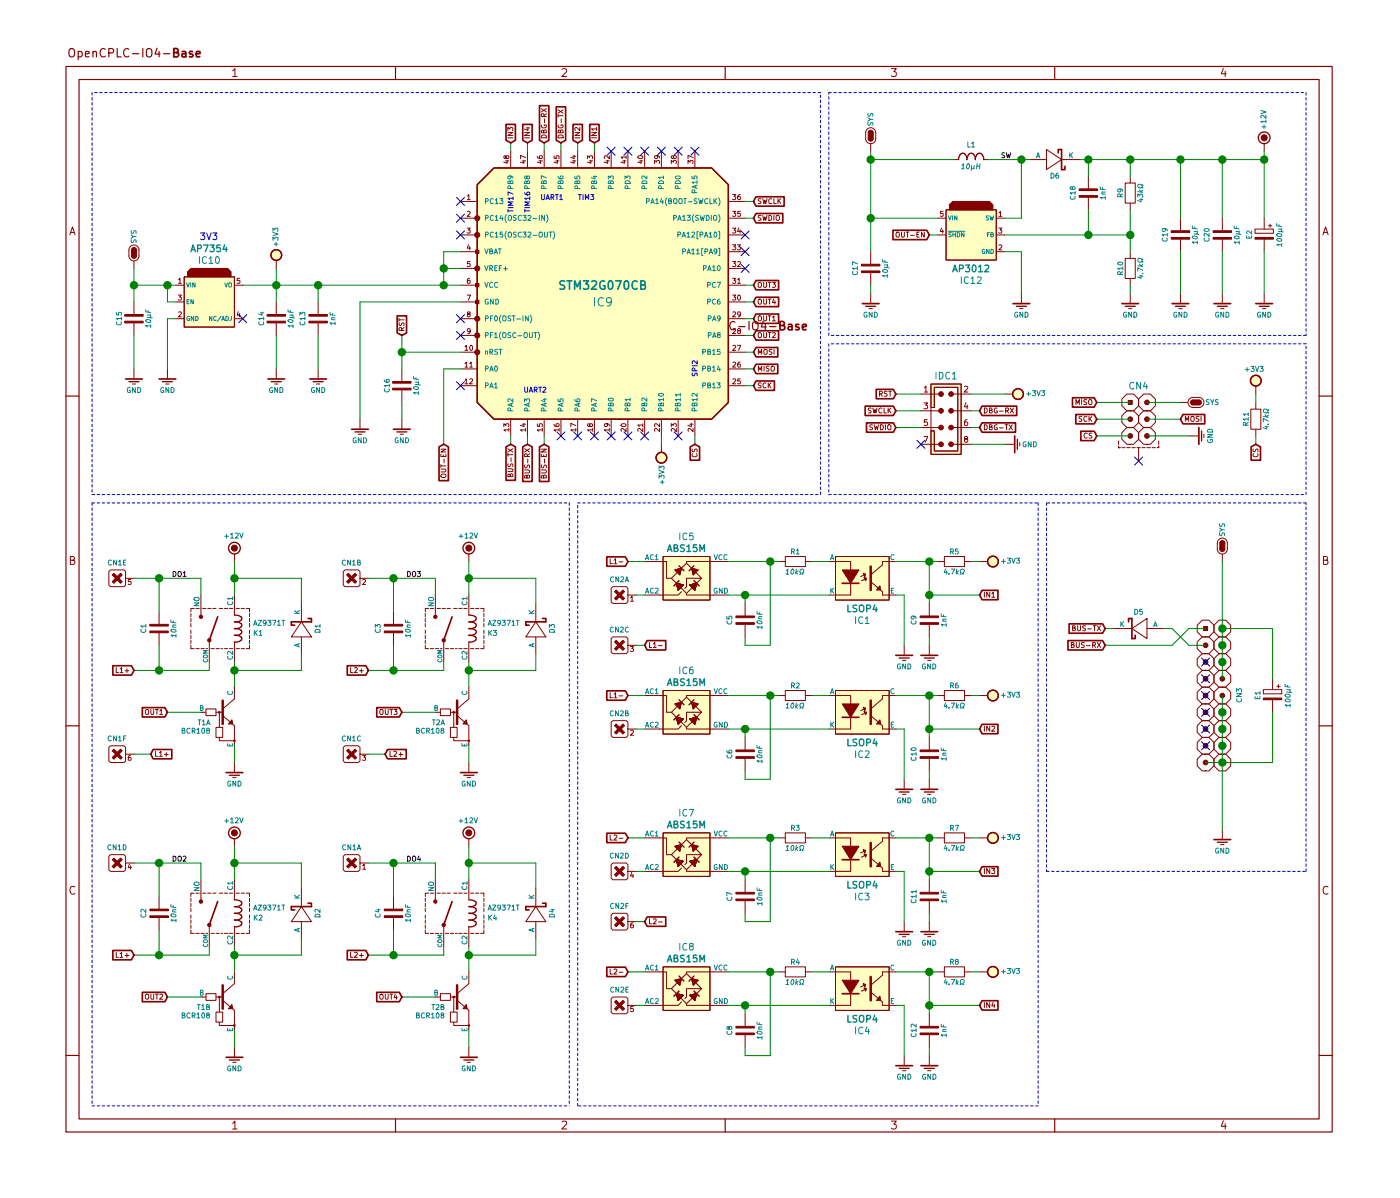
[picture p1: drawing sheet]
<svg xmlns="http://www.w3.org/2000/svg" width="212mm" height="182mm" viewBox="0 0 212 182" stroke-linecap="round" stroke-linejoin="round" font-family="sans-serif">
<!-- layer: Layer 1 -->
<g fill="none" stroke="#840000" stroke-width=".18">
<path d="M10 10.1h192.1v161.6h-192.1zM12 12.1h188.1v157.6h-188.1zM60 10.1v2M110 10.1v2M160 10.1v2M102.5 48.9a.45 .45 0 0 1 .7 0 .88 .88 0 0 1-.2 1.1h-.4a1.07 1.07 0 0 1-.1-1.1zM103.8 49.2h.4l.2 .2v.4l-.1 .2h-.5M103.8 49.2v1.3M104.9 49.6l.6-.1-.1-.3h-.3l-.2 .2 .1 .6h.4M106.1 49.3v-.1a.31 .31 0 0 1 .5 .2v.6M106.1 49.2v.8M107.9 48.9a.51 .51 0 0 0-.6 0 .51 .51 0 0 0-.2 .6 .46 .46 0 0 0 .3 .5 .46 .46 0 0 0 .5-.1"/>
<path d="M108.5 49.4h.6l.1-.2-.1-.3-.1-.2h-.5v1.3M109.7 48.7v1.3h.6M111.5 48.9a.52 .52 0 0 0-.6 0 .52 .52 0 0 0-.2 .6 .47 .47 0 0 0 .3 .5 .47 .47 0 0 0 .5-.1M112 49.5h1M113.6 48.7v1.3M114.2 48.9a.45 .45 0 0 1 .7 0 .88 .88 0 0 1-.2 1.1h-.4a1.07 1.07 0 0 1-.1-1.1zM115.8 48.7l-.3 .9h.8M116.1 49.2v.8M116.7 49.5h1M10 60.1h2M200.1 60.1h2M10 110.1h2"/>
<path d="M200.1 110.1h2M10 160.1h2M60 169.7v2M110 169.7v2M160 169.7v2M200.1 160.1h2"/>
</g>
<path d="M118.3 49.4l.6-.1 .1-.3-.2-.3h-.5v1.3h.5l.3-.2a.36 .36 0 0 0-.3-.4M119.6 49.2h.5l.1 .8M120.2 49.5h-.5a.25 .25 0 0 0-.2 .3 .25 .25 0 0 0 .2 .2h.5M121.2 49.2h-.3l-.2 .2v.1l.5 .2v.1v.2h-.5M121.7 49.6l.6-.1v-.3h-.4l-.2 .2 .1 .6h.5" fill="none" stroke="#840000" stroke-width=".26"/>
<g fill="none" stroke="#840000" stroke-width=".15">
<path d="M35.3 10.7l.3-.3v1.2M35.3 11.6h.7M85.3 10.5l.4-.1 .2 .1 .1 .2-.1 .2-.7 .7h.8M135.2 10.4h.8l-.4 .5 .3 .1 .1 .4-.1 .2h-.5l-.2-.1M185.6 10.4l-.3 .8h.7M185.9 10.8v.8M10.6 35.6l.4-1.2 .4 1.2M10.7 35.2h.6M200.7 35.6l.4-1.2 .4 1.2M200.8 35.2h.6M10.7 85l.6-.1v-.3l-.1-.2h-.5v1.2h.4l.3-.2a.32 .32 0 0 0-.3-.4M200.8 85l.5-.1 .1-.3-.1-.2h-.5v1.2h.4l.2-.2a.32 .32 0 0 0-.2-.4"/>
<path d="M11.4 134.5a.48 .48 0 0 0-.6 0 .48 .48 0 0 0-.2 .6 .44 .44 0 0 0 .2 .5 .44 .44 0 0 0 .6-.1M22.7 137.9h2.8v.2h-2.8zM22.7 138.9h2.8v.2h-2.8zM24.1 136v1.9M24.1 139.1v1.9M201.4 134.5a.48 .48 0 0 0-.5 0 .48 .48 0 0 0-.2 .6 .44 .44 0 0 0 .2 .5 .44 .44 0 0 0 .5-.1M92.7 151.5l.3-.3h2l.2 .3v2l-.2 .2h-2l-.3-.2zM35.3 170.4l.3-.4v1.2M35.3 171.2h.7M85.3 170.1l.4-.1 .2 .1 .1 .3-.1 .1-.7 .7h.8M135.2 170h.8l-.4 .5 .3 .1 .1 .4-.1 .2h-.5l-.2-.1M185.6 170l-.3 .8h.7"/>
<path d="M185.9 170.4v.8"/>
</g>
<path d="M22.7 138h2.8M22.7 139h2.8" fill="none" stroke="#840000" stroke-width=".25"/>
<path d="M21.4 138.6a.33 .33 0 0 0 .3 .5 .33 .33 0 0 0 .3-.5M22.1 137.9v.5l-.5-.5-.2 .1v.3M25.9 137.2v.3l.8 .1M26 138.6a.42 .42 0 0 1 .7 .4 .38 .38 0 0 1-.5 .1 .38 .38 0 0 1-.2-.5zM26.2 138.3h.5M26.3 137.3v.3M26.7 139.6l-.8-.1 .3 .2M26.7 139.4v.4M26.7 138h-.5l.1 .3" fill="none" stroke="#008484" stroke-width=".15"/>
<path d="M93.5 151.7l.5 .5 .5-.5 .2 .3-.5 .5 .5 .5-.2 .2-.5-.5-.5 .5-.3-.2 .5-.5-.5-.5z" fill="#840000"/>
<path d="M93.5 151.7l.5 .5 .5-.5 .2 .3-.5 .5 .5 .5-.2 .2-.5-.5-.5 .5-.3-.2 .5-.5-.5-.5zM95.2 152.5h1.3M96.1 152.6h-.4v.4h.4v.3l-.2 .1-.2-.1" fill="none" stroke="#840000" stroke-width=".15"/>
<path d="M93.1 149.8a.35 .35 0 0 0-.5 .3 .35 .35 0 0 0 .5 .3M93.9 149.7v.8l-.5-.8v.8M94.2 149.8l.3-.1 .1 .2-.4 .6h.4M94.9 150.1h.3M95.3 149.7h-.4v.8h.4" fill="none" stroke="#008484" stroke-width=".15"/>
<path d="M141.2 58.2h4.6v10.7h-4.6v-3.6h.5v3.1h3.6v-9.7h-3.6v3.1h-.5z" fill="#ffffc2"/>
<path d="M141.2 58.2h4.6v10.7h-4.6v-3.6h.5v3.1h3.6v-9.7h-3.6v3.1h-.5z" fill="none" stroke="#ffffc2" stroke-width=".15"/>
<path d="M141.2 58.2h4.6v10.7h-4.6v-3.6h.5v3.1h3.6v-9.7h-3.6v3.1h-.5z" fill="none" stroke="#840000" stroke-width=".15"/>
<circle cx="142.7" cy="67.4" r=".36" fill="#840000"/>
<circle cx="142.7" cy="67.4" r=".36" fill="none" stroke="#840000" stroke-width=".15"/>
<circle cx="142.7" cy="64.8" r=".36" fill="#840000"/>
<circle cx="142.7" cy="64.8" r=".36" fill="none" stroke="#840000" stroke-width=".15"/>
<circle cx="142.7" cy="62.3" r=".36" fill="#840000"/>
<circle cx="142.7" cy="62.3" r=".36" fill="none" stroke="#840000" stroke-width=".15"/>
<circle cx="142.7" cy="59.8" r=".36" fill="#840000"/>
<circle cx="142.7" cy="59.8" r=".36" fill="none" stroke="#840000" stroke-width=".15"/>
<circle cx="144.3" cy="67.4" r=".36" fill="#840000"/>
<circle cx="144.3" cy="67.4" r=".36" fill="none" stroke="#840000" stroke-width=".15"/>
<circle cx="144.3" cy="64.8" r=".36" fill="#840000"/>
<circle cx="144.3" cy="64.8" r=".36" fill="none" stroke="#840000" stroke-width=".15"/>
<circle cx="144.3" cy="62.3" r=".36" fill="#840000"/>
<circle cx="144.3" cy="62.3" r=".36" fill="none" stroke="#840000" stroke-width=".15"/>
<circle cx="144.3" cy="59.8" r=".36" fill="#840000"/>
<g fill="none" stroke="#840000" stroke-width=".15">
<path d="M139.7 59.8h3M140.2 58.8l.3-.2v.9M140.2 59.5h.5M141.2 58.2h4.6v10.7h-4.6v-3.6h.5v3.1h3.6v-9.7h-3.6v3.1h-.5zM144.3 59.8h3M146.3 58.6h.3l.2 .2-.5 .7h.5M139.7 67.4h3M139.7 64.8h3M139.7 62.3h3M140.2 61.1h.5l-.3 .3 .3 .2v.3l-.2 .1-.3-.1M140.2 66.2h.5l-.3 .9M140.7 63.6h-.5v.5l.1-.1h.3l.1 .2v.3h-.2h-.3"/>
<path d="M141.2 61.8v3.5M144.3 67.4h3M144.3 64.8h3M144.3 62.3h3M146.5 66.6l-.2-.1v-.2l.2-.1 .3 .1v.2l-.5 .1v.4l.2 .1h.1l.2-.2-.2-.3M146.5 61.1l-.2 .6h.5M146.7 63.6l-.4 .2v.6l.2 .1h.3v-.3l-.2-.2h-.1l-.2 .2M146.7 61.4v.6"/>
<circle cx="144.3" cy="59.8" r=".36"/>
</g>
<path d="M142 56.5v1M142.5 56.5a.51 .51 0 0 1 .6 .5 .51 .51 0 0 1-.6 .5zM144.1 56.5a.45 .45 0 0 0-.6 .1 .45 .45 0 0 0 0 .6l.3 .3 .3-.1M144.5 57.5h.5M144.5 56.7l.3-.2v1" fill="none" stroke="#008484" stroke-width=".15"/>
<circle cx="171.4" cy="66.1" r=".36" fill="#840000"/>
<circle cx="171.4" cy="66.1" r=".36" fill="none" stroke="#840000" stroke-width=".15"/>
<circle cx="171.4" cy="63.6" r=".36" fill="#840000"/>
<circle cx="171.4" cy="63.6" r=".36" fill="none" stroke="#840000" stroke-width=".15"/>
<circle cx="174" cy="66.1" r=".36" fill="#840000"/>
<circle cx="174" cy="66.1" r=".36" fill="none" stroke="#840000" stroke-width=".15"/>
<circle cx="174" cy="63.6" r=".36" fill="#840000"/>
<circle cx="174" cy="63.6" r=".36" fill="none" stroke="#840000" stroke-width=".15"/>
<circle cx="174" cy="61" r=".36" fill="#840000"/>
<g fill="none" stroke="#840000" stroke-width=".15">
<path d="M169.7 66.9v.5M169.7 67.6v.3h.2M170.2 65.6l.7-.8h1.1l.7 .8v1l-.7 .8h-1.1l-.7-.8zM170.2 63.1l.7-.8h1.1l.7 .8v1l-.7 .7h-1.1l-.7-.7zM170.2 60.5l.7-.7h1.1l.7 .7v1l-.7 .8h-1.1l-.7-.8zM170.2 67.9h.5M170.9 67.9h.5M171.4 61h.1M171.4 63.6h.1M171.4 66.1h.1M171.7 67.9h.5M172.5 67.9h.5"/>
<path d="M172.7 65.6l.8-.8h1l.8 .8v1l-.8 .8h-1l-.8-.8zM172.7 63.1l.8-.8h1l.8 .8v1l-.8 .7h-1l-.8-.7zM172.7 60.5l.8-.7h1l.8 .7v1l-.8 .8h-1l-.8-.8zM172.7 67.9v2M173.2 67.9h.5M174 61h.1M174 63.6h.1M174 66.1h.1M174 67.9h.5M174.8 67.9h.5M175.8 67.6v.3h-.3M175.8 66.9v.5"/>
<path d="M126.7 84.4h8.2v6.6h-8.2zM126.7 85.2h2.3v1.2M129 88.5v1.7h-2.3M131.1 87.2l-.5 .2M131.2 87.8l-.5 .3M132.1 88.2l1.8 1.5v.5h1M134.9 85.2h-1v.5l-1.8 1.5"/>
<circle cx="174" cy="61" r=".36"/>
</g>
<path d="M171.1 60.7h.7v.6h-.7z" fill="#840000" stroke="#840000" stroke-width=".15"/>
<path d="M172 58.1a.47 .47 0 0 0-.6 .4 .47 .47 0 0 0 .6 .4M173 58v1l-.6-1v1M173.7 57.9l-.2 .7h.6M173.9 58.3v.7" fill="none" stroke="#008484" stroke-width=".15"/>
<path d="M126.7 84.4h8.2v6.6h-8.2z" fill="#ffffc2" stroke="#ffffc2" stroke-width=".15"/>
<path d="M127.8 88.5h2.5" fill="none" stroke="#840000" stroke-width=".25"/>
<path d="M132.1 85.9v3.6" fill="none" stroke="#840000" stroke-width=".38"/>
<path d="M127.8 86.4h2.5l-1.3 2.1z" fill="#840000"/>
<path d="M127.8 86.4h2.5l-1.3 2.1z" fill="none" stroke="#840000" stroke-width=".15"/>
<path d="M130.9 86.9l.4 .2-.1 .3z" fill="#840000"/>
<path d="M130.9 86.9l.4 .2-.1 .3z" fill="none" stroke="#840000" stroke-width=".15"/>
<path d="M131.1 87.6l.3 .1-.1 .4z" fill="#840000"/>
<path d="M131.1 87.6l.3 .1-.1 .4z" fill="none" stroke="#840000" stroke-width=".15"/>
<path d="M133.5 88.8l.1 .7h-.6z" fill="#840000"/>
<g fill="none" stroke="#840000" stroke-width=".15">
<path d="M118.1 85.2h1M119.1 84.4h3.1v1.5h-3.1zM122.2 85.2h1M125.7 85.2h1M125.7 90.2h1M133.5 88.8l.1 .7h-.6zM134.9 85.2h1M134.9 90.2h1M142.2 85.2h1.1M143.3 84.4h3v1.5h-3zM146.3 85.2h1M141 111.8v1.9"/>
<path d="M141 115v1.9M142.2 105.5h1.1M143.3 104.7h3v1.5h-3zM146.3 105.5h1M92.7 131.1l.3-.2h2l.2 .2v2.1l-.2 .2h-2l-.3-.2zM141 133.4v1.9M141 136.6v1.9M142.2 127.1h1.1M143.3 126.3h3v1.5h-3zM146.3 127.1h1"/>
</g>
<g fill="none" stroke="#008484" stroke-width=".15">
<path d="M119.2 87.1h.5M119.3 86.5l.2-.2-.1 .8M120.1 83.7l.3-.1 .1-.3h-.4v.7M120.1 86.4l.1-.1a.39 .39 0 0 1 .2 .4 .39 .39 0 0 1-.4 .3v-.2zM120.3 83.7l.2 .3M120.8 84h.4M120.8 86.3l-.1 .8M120.8 86.8l.2 .3M120.8 83.5l.2-.2v.7M121.1 86.6l-.4 .3M121.3 87.1h.2v-.2a.33 .33 0 0 1-.1-.5 .33 .33 0 0 1 .5 0v.4l-.2 .1v.2h.2M126 84.9l.2-.8 .3 .8"/>
<path d="M126 84.7h.4M126 89.2v.8M126.1 89.5l.4 .5M126.5 89.2l-.5 .4M129.8 93.5v1.1M130.9 93.6a.45 .45 0 0 0-.6 .1 .45 .45 0 0 0 0 .6l.3 .3 .3-.1M131.3 94.6h.5M131.3 93.8l.2-.3v1.1M135.2 89.6h.3M135.6 89.2h-.4v.8h.4M135.6 84.2a.34 .34 0 0 0-.5 .3 .34 .34 0 0 0 .5 .3M143.5 86.3l-.3 .5h.5"/>
<path d="M143.6 86.6v.5M144 87l-.1 .1M144.2 83.7l.4-.1v-.3h-.4v.7M144.3 86.3h.5l-.4 .8M144.4 83.7l.3 .3M145.1 86.3l-.1 .8M145.1 86.8l.2 .3M145.3 83.3h-.3l-.1 .3h.4v.3l-.1 .1-.3-.1M145.4 86.6l-.3 .3M145.6 87.1h.2v-.2a.32 .32 0 0 1 0-.5 .32 .32 0 0 1 .5 .1l-.1 .3-.2 .1v.2h.2M138.3 113.5a.37 .37 0 0 1 .4-.1 .37 .37 0 0 1 .2 .3 .37 .37 0 0 1-.4 .2 .37 .37 0 0 1-.2-.4zM138.3 114.9a.34 .34 0 0 0 0 .4 .34 .34 0 0 0 .5 0l.1-.1v-.3"/>
<path d="M139 114.3h-.8l.2 .2M139 114.1v.4M142.8 113.4v.4l.7 .1M143 114.5h.5M143.1 113.6v.2M143.5 106.6l-.3 .5h.5M143.5 115.1l-.7-.1 .2 .3M143.5 114.9v.4M143.5 114.2h-.4v.3M143.6 106.9v.5M144 107.3l-.1 .1M144.2 104l.4-.1v-.2l-.4-.1v.7"/>
<path d="M144.3 106.6h.5l-.4 .8M144.4 104l.3 .3M145.1 106.6l-.1 .8M145.1 107.1l.2 .3M145.3 103.6h-.1a.47 .47 0 0 0-.1 .7h.2v-.4h-.2l-.2 .1M145.4 106.9l-.3 .3M145.6 107.4h.2v-.2a.32 .32 0 0 1 0-.5 .32 .32 0 0 1 .5 .2l-.1 .2-.2 .1v.2h.2M138.3 136.4a.34 .34 0 0 0 0 .5 .34 .34 0 0 0 .5 0l.1-.1v-.4M139 135.9h-.8l.2 .2M139 135.2h-.8l.2 .2M139 135v.4M139 135.7v.4"/>
<path d="M142.8 135v.4l.7 .1M143 136.1h.5M143.1 135.1v.3M143.5 128.2l-.3 .5h.5M143.5 136.7l-.7-.1 .2 .2M143.5 136.5v.4M143.5 135.8h-.4v.3M143.6 128.5v.5M144 128.9l-.1 .1M144.2 125.6l.4-.1v-.3h-.4v.7M144.3 128.2h.5l-.4 .8M144.4 125.6l.3 .3"/>
<path d="M144.9 125.2h.5l-.3 .7M145.1 128.2l-.1 .8M145.1 128.7l.2 .3M145.4 128.5l-.3 .3M145.6 129h.2v-.2a.32 .32 0 0 1 0-.5 .32 .32 0 0 1 .5 .1l-.1 .3-.2 .1v.2h.2"/>
</g>
<path d="M128.6 91.8v1h.5M130 91.8h-.6v.3l.5 .2 .1 .3-.2 .2-.4-.1M130.4 91.9l.2-.1a.35 .35 0 0 1 .4 .3v.5l-.2 .2a.36 .36 0 0 1-.4-.4zM131.5 92.3l.5-.1 .1-.1-.1-.3h-.5v1M132.7 91.7l-.3 .7h.7M132.9 92.1v.7" fill="none" stroke="#008484" stroke-width=".2"/>
<g fill="#840000" stroke="#840000" stroke-width=".15">
<path d="M139.6 114.8h2.8v.2h-2.8z"/>
<path d="M139.6 113.7h2.8v.3h-2.8z"/>
<path d="M139.6 136.3h2.8v.3h-2.8z"/>
<path d="M139.6 135.3h2.8v.3h-2.8z"/>
</g>
<path d="M93.5 131.4l.5 .5 .5-.5 .2 .2-.5 .6 .5 .5-.2 .2-.5-.5-.5 .5-.3-.2 .5-.5-.5-.6z" fill="#840000"/>
<path d="M92.7 138.8l.3-.3h2l.2 .3v2l-.2 .2h-2l-.3-.2zM93.5 131.4l.5 .5 .5-.5 .2 .2-.5 .6 .5 .5-.2 .2-.5-.5-.5 .5-.3-.2 .5-.5-.5-.6zM95.2 132.2h1.3M95.8 132.3l-.1 .5h.4M96 132.6v.5" fill="none" stroke="#840000" stroke-width=".15"/>
<path d="M93 129.5a.34 .34 0 0 0-.4 .3 .34 .34 0 0 0 .4 .3M93.8 129.4v.7l-.4-.7v.7M94.1 129.5l.3-.1 .2 .2-.5 .5h.5M94.9 129.4a.38 .38 0 0 1 .4 .4 .38 .38 0 0 1-.4 .3z" fill="none" stroke="#008484" stroke-width=".15"/>
<path d="M93.5 139l.5 .5 .5-.5 .2 .3-.5 .5 .5 .5-.2 .2-.5-.5-.5 .5-.3-.2 .5-.5-.5-.5z" fill="#840000"/>
<path d="M92.7 96.8l.3-.2h2l.2 .2v2.1l-.2 .2h-2l-.3-.2zM93.5 139l.5 .5 .5-.5 .2 .3-.5 .5 .5 .5-.2 .2-.5-.5-.5 .5-.3-.2 .5-.5-.5-.5zM95.2 139.8h1.3M96 139.9h-.1a.47 .47 0 0 0-.1 .8l.3-.1v-.3h-.3l-.1 .1" fill="none" stroke="#840000" stroke-width=".15"/>
<path d="M93.1 137.1a.34 .34 0 0 0-.5 .3 .34 .34 0 0 0 .5 .3M93.9 137v.8l-.5-.8v.8M94.2 137.1l.3-.1 .1 .2-.5 .6h.5M94.9 137.4h.3M95.3 137h-.4v.8" fill="none" stroke="#008484" stroke-width=".15"/>
<path d="M93.5 97.1l.5 .5 .5-.5 .2 .3-.5 .5 .5 .5-.2 .2-.5-.5-.5 .5-.3-.2 .5-.5-.5-.5z" fill="#840000"/>
<path d="M93.5 97.1l.5 .5 .5-.5 .2 .3-.5 .5 .5 .5-.2 .2-.5-.5-.5 .5-.3-.2 .5-.5-.5-.5zM95.2 97.9h1.3M95.6 98h.5l-.3 .3 .3 .1v.3l-.2 .1-.3-.1M45.7 137.5l1.5 2.3h-3zM45.7 134.7v2.7M45.7 139.8v2.5" fill="none" stroke="#840000" stroke-width=".15"/>
<path d="M93 95.2a.34 .34 0 0 0-.4 .3 .34 .34 0 0 0 .4 .3M93.8 95.1v.8l-.4-.8v.8M94.1 95.2l.3-.1 .2 .2-.5 .6h.5M95.3 95.2a.34 .34 0 0 0-.5 .3 .34 .34 0 0 0 .5 .3M44.7 135.8l.4 .4M44.7 136.2h.7M45.4 135.8l-.4 .3M47.9 138.7a.41 .41 0 0 1 .4-.1 .41 .41 0 0 1 .2 .5h-.7zM48.5 137.9v.5l-.5-.5-.2 .1 .1 .3M45.2 140.8v.4M45.4 140.8l-.7 .2 .7 .3" fill="none" stroke="#008484" stroke-width=".15"/>
<path d="M46.7 137h.5v.5h-3v.5h.5" fill="none" stroke="#840000" stroke-width=".25"/>
<circle cx="35.6" cy="83.1" r=".46" fill="#840000"/>
<g fill="none" stroke="#840000" stroke-width=".15">
<path d="M35.6 84v1.2M142.2 147.4h1.1M143.3 146.6h3v1.6h-3zM146.3 147.4h1"/>
<circle cx="35.6" cy="83.1" r=".46"/>
</g>
<g fill="none" stroke="#840000" stroke-width=".2">
<path d="M35.6 136.5h.6l.4 .2M36.6 137.7l.1 .3a.79 .79 0 0 1-1 .5h-.1a.99 .99 0 0 1 1.1 .5v.1a.79 .79 0 0 1-1 .4h-.1a.99 .99 0 0 1 1.1 .5v.1a.79 .79 0 0 1-1 .5l-.1-.1M36.6 136.7l.1 .3a.79 .79 0 0 1-1 .5h-.1l.6 .1 .4 .2"/>
<circle cx="35.6" cy="83.1" r=".89"/>
</g>
<g fill="none" stroke="#008484" stroke-width=".15">
<path d="M34.1 81.3h.6M34.4 81v.6M35 81.6h.4M35 81.1l.2-.3v.8M35.7 80.9l.3-.1 .1 .3-.4 .5h.4M36.4 80.8l.2 .8 .3-.8M143.5 148.5l-.3 .5h.5M143.6 148.8v.5M144 149.2l-.1 .1M144.2 145.9l.4-.1v-.2l-.4-.1v.7M144.3 148.5h.5l-.4 .8M144.4 145.9l.3 .3"/>
<path d="M145.1 145.8l-.2-.1a.22 .22 0 0 1 .2-.2 .22 .22 0 0 1 .3 .2l-.1 .1a.26 .26 0 0 0-.3 .1 .26 .26 0 0 0 0 .3 .23 .23 0 0 0 .4-.1 .23 .23 0 0 0-.2-.3M145.1 148.5l-.1 .8M145.1 149l.2 .3M145.4 148.8l-.3 .3M145.6 149.3h.2v-.2a.32 .32 0 0 1 0-.5 .32 .32 0 0 1 .5 .2l-.1 .2-.2 .1v.2h.2"/>
</g>
<circle cx="31.7" cy="140.3" r=".25" fill="#840000"/>
<circle cx="31.7" cy="140.3" r=".25" fill="none" stroke="#840000" stroke-width=".15"/>
<circle cx="30.5" cy="136.7" r=".25" fill="#840000"/>
<g fill="none" stroke="#840000" stroke-width=".15">
<path d="M29 136.2v.5M29 137v.5M29 137.7v.5M29 138.8v.5M29 139.5v.5M29.5 135.5h-.5v.5M29.7 135.5h.5M30.5 133.4v3.3M30.7 135.5h.5M31.5 135.5h.5M32.3 135.5h.5M33.3 135.5h.5"/>
<path d="M34 135.5h.5M34.8 135.5h.5M35.6 133.4v3.1M35.8 135.5h.5M36.6 135.5h.5M37.3 135.5h.5v.5M37.8 136.2v.5M37.8 137v.5M37.8 137.7v.5M37.8 138.8v.5M37.8 139.5v.5M29 141v.5h.5"/>
<path d="M29 140.3v.5M29.7 141.5h.5M30.5 141.5h.5M30.7 151.2h.5M31.2 150.7h1.6v1h-1.6zM31.2 141.5h.3M31.7 140.3v3.3M32 141.5h.5M32.8 151.2h1M32.8 141.5h.5M32.8 153.5h1v1.5h-1zM33.3 155v.5h2.3"/>
<path d="M33.3 151.2v2.3M33.5 141.5h.3M33.8 151.7l1.8 1.5v2.8M34 141.5h.5M34.8 141.5h.5M35.6 140.5v3.1M35.6 149.2l-1.8 1.5M35.8 141.5h.5M36.6 141.5h.5M37.8 141v.5h-.5M37.8 140.3v.5"/>
<circle cx="30.5" cy="136.7" r=".25"/>
<circle cx="33.3" cy="151.2" r=".13"/>
<circle cx="35.6" cy="155.5" r=".13"/>
</g>
<path d="M33 136.7l-1.3 3.6" fill="none" stroke="#840000" stroke-width=".25"/>
<g fill="none" stroke="#008484" stroke-width=".15">
<path d="M29.4 134.6h.8l-.8 .4h.8M29.5 133.8h.6l.1 .4-.3 .1-.4-.1-.1-.1zM34.6 134.4a.33 .33 0 0 0 .3 .5 .33 .33 0 0 0 .3-.5M35.3 133.9h-.8l.2 .2M35.3 133.7v.4M38.5 138l.2-.7 .3 .7M38.6 137.8h.3M38.6 138.8v.7M38.7 139.1l.3 .4M39 138.8l-.4 .4M39.2 137.3h.5l-.5 .7h.5M39.3 138.9l.3-.1 .2 .2-.5 .5h.5"/>
<path d="M40.4 137.6l-.2 .1h-.2v-.4h.2a.47 .47 0 0 1-.1 .7h-.1M40.6 137.3h.5l-.3 .3 .3 .1-.1 .3-.4-.1M41.4 137.3h.5l-.4 .7M42.1 138h.4M42.1 137.5l.2-.2v.7M42.7 137.3h.5M43 137.3v.7M30.9 143.2a.28 .28 0 0 0 .3 .4 .28 .28 0 0 0 .2-.4M30.9 142.5h.5v.3l-.1 .1h-.4l-.1-.1zM31.5 141.8h-.7l.5 .2-.5 .2h.7M34.6 142.7a.33 .33 0 0 0 .3 .5 .33 .33 0 0 0 .3-.5M35.3 142v.4l-.6-.4-.2 .1 .1 .3"/>
</g>
<path d="M33.8 149.4v3.6" fill="none" stroke="#840000" stroke-width=".38"/>
<path d="M35.2 152.3l.1 .7h-.6z" fill="#840000"/>
<path d="M16.8 129.6h2l.2 .3v2l-.2 .3h-2l-.3-.3v-2zM30.5 151.2h.2M35.2 152.3l.1 .7h-.6zM35.6 147.4v1.8M35.6 156v.3" fill="none" stroke="#840000" stroke-width=".15"/>
<g fill="none" stroke="#008484" stroke-width=".15">
<path d="M27.6 154l.4-.1v-.2l-.4-.1v.8h.3l.2-.3-.2-.1M28.8 153.7a.34 .34 0 0 0-.5 .3 .34 .34 0 0 0 .5 .3M29.2 154l.4-.1v-.2l-.4-.1v.8M29.3 154l.3 .4M29.9 154.4h.4M29.9 153.8l.2-.2v.8M29.9 152.3h.5M30.1 152.3v.8M30.4 150.5h.3l.1-.3h-.4v.7h.3l.1-.2-.1-.2M30.6 152.6l.2-.3v.8M30.6 153.1h.4M30.7 153.7l.1-.1a.41 .41 0 0 1 .2 .4 .41 .41 0 0 1-.2 .4 .5 .5 0 0 1-.1-.7z"/>
<path d="M31.3 152.7l.4-.1v-.2l-.4-.1v.8h.3l.2-.2-.2-.2M31.5 153.9l-.1-.2 .2-.1 .2 .2-.1 .1-.3 .1-.1 .2 .2 .2h.2l.1-.2-.2-.3M34.5 156v.3h.8v-.3M34.6 148a.34 .34 0 0 0 .3 .5 .34 .34 0 0 0 .3-.5M34.9 156.1v.2"/>
</g>
<path d="M17 130.4l.3-.3 .5 .5 .5-.5 .2 .3-.5 .5 .5 .5-.2 .2-.5-.5-.5 .5-.3-.2 .5-.5z" fill="#840000"/>
<path d="M17 130.4l.3-.3 .5 .5 .5-.5 .2 .3-.5 .5 .5 .5-.2 .2-.5-.5-.5 .5-.3-.2 .5-.5zM19 130.9h1.3M19.6 131l-.1 .6h.4M19.8 131.3v.5M59.7 136v1.9M59.7 139.1v1.9M81.3 134.7v2.7M81.3 139.8v2.5M81.3 137.5l1.5 2.3h-3z" fill="none" stroke="#840000" stroke-width=".15"/>
<g fill="none" stroke="#008484" stroke-width=".15">
<path d="M16.8 128.2a.34 .34 0 0 0-.4 .3 .34 .34 0 0 0 .4 .3M17.6 128.1v.8l-.4-.8v.8M17.9 128.9h.5M17.9 128.3l.2-.2v.8M18.7 128.1a.38 .38 0 0 1 .4 .4 .38 .38 0 0 1-.4 .4zM57 138.6a.33 .33 0 0 0 .3 .5 .33 .33 0 0 0 .3-.5M57.2 138h.5M57.4 137.9v.4l-.5-.2M61.5 137.2v.3l.8 .1M61.6 138.6a.42 .42 0 0 1 .6 .4 .38 .38 0 0 1-.4 .1 .38 .38 0 0 1-.2-.5zM61.7 138.3h.6M61.8 137.3v.3"/>
<path d="M62.3 138h-.5v.3M62.3 139.6l-.8-.1 .2 .2M62.3 139.4v.4M80.2 135.8l.5 .4M80.2 136.2h.8M81 135.8l-.4 .3M83.4 138.7a.41 .41 0 0 1 .5-.1 .41 .41 0 0 1 .2 .5h-.8zM83.6 138h.5M83.8 137.9v.4l-.5-.2M80.8 140.8v.4M81 140.8l-.8 .2 .8 .3"/>
</g>
<path d="M82.3 137h.5v.5h-3v.5h.5" fill="none" stroke="#840000" stroke-width=".25"/>
<g fill="#840000" stroke="#840000" stroke-width=".15">
<path d="M58.3 137.9h2.8v.2h-2.8z"/>
<path d="M58.3 138.9h2.8v.2h-2.8z"/>
</g>
<path d="M71.1 136.5h.7l.3 .2M72.1 137.7l.1 .3a.79 .79 0 0 1-1 .5h-.1a.99 .99 0 0 1 1.1 .5v.1a.79 .79 0 0 1-1 .4h-.1a.99 .99 0 0 1 1.1 .5v.1a.79 .79 0 0 1-1 .5l-.1-.1M72.1 136.7l.1 .3a.79 .79 0 0 1-1 .5h-.1l.7 .1 .3 .2" fill="none" stroke="#840000" stroke-width=".2"/>
<circle cx="67.3" cy="140.3" r=".25" fill="#840000"/>
<circle cx="67.3" cy="140.3" r=".25" fill="none" stroke="#840000" stroke-width=".15"/>
<circle cx="66" cy="136.7" r=".25" fill="#840000"/>
<g fill="none" stroke="#840000" stroke-width=".15">
<path d="M64.5 136.2v.5M64.5 137v.5M64.5 137.7v.5M64.5 138.8v.5M64.5 139.5v.5M65 135.5h-.5v.5M65.3 135.5h.5M66 133.4v3.3M66.3 135.5h.5M67.1 135.5h.5M67.8 135.5h.5M68.8 135.5h.5"/>
<path d="M69.6 135.5h.5M70.4 135.5h.5M71.1 133.4v3.1M71.4 135.5h.5M72.1 135.5h.5M72.9 135.5h.5v.5M73.4 136.2v.5M73.4 137v.5M73.4 137.7v.5M73.4 138.8v.5M73.4 139.5v.5M64.5 141v.5h.5"/>
<path d="M64.5 140.3v.5M65.3 141.5h.5M66 141.5h.5M66.3 151.2h.5M66.8 141.5h.3M66.8 150.7h1.5v1h-1.5zM67.3 140.3v3.3M67.6 141.5h.5M68.3 153.5h1v1.5h-1zM68.3 151.2h1M68.3 141.5h.5M68.8 155v.5h2.3"/>
<path d="M68.8 151.2v2.3M69.1 141.5h.2M69.3 151.7l1.8 1.5v2.8M69.6 141.5h.5M70.4 141.5h.5M71.1 140.5v3.1M71.1 149.2l-1.8 1.5M71.4 141.5h.5M72.1 141.5h.5M73.4 140.3v.5M73.4 141v.5h-.5"/>
<circle cx="66" cy="136.7" r=".25"/>
<circle cx="68.8" cy="151.2" r=".13"/>
<circle cx="71.1" cy="155.5" r=".13"/>
</g>
<path d="M68.6 136.7l-1.3 3.6" fill="none" stroke="#840000" stroke-width=".25"/>
<g fill="none" stroke="#008484" stroke-width=".15">
<path d="M65 134.6h.8l-.8 .4h.8M65.1 133.8h.6v.4l-.2 .1-.4-.1-.1-.1zM70.2 134.4a.33 .33 0 0 0 .3 .5 .33 .33 0 0 0 .3-.5M70.8 133.9h-.7l.2 .2M70.8 133.7v.4M74 138l.3-.7 .2 .7M74.1 137.8h.4M74.1 138.8v.7M74.3 139.1l.3 .4M74.6 138.8l-.5 .4M74.7 137.3h.5l-.5 .7h.5M75.1 138.8l-.2 .5h.5"/>
<path d="M75.2 139v.5M75.9 137.6l-.1 .1h-.3v-.4h.3a.47 .47 0 0 1-.1 .7h-.1M76.2 137.3h.5l-.3 .3 .3 .1-.1 .3-.4-.1M76.9 137.3h.5l-.3 .7M77.7 138h.4M77.7 137.5l.2-.2v.7M78.3 137.3h.4M78.5 137.3v.7M66.5 143.2a.28 .28 0 0 0 .2 .4 .28 .28 0 0 0 .3-.4M66.5 142.5h.5v.3l-.2 .1h-.3l-.1-.1zM67 141.8h-.6l.5 .2-.5 .2h.6M70.2 142.7a.33 .33 0 0 0 .3 .5 .33 .33 0 0 0 .3-.5"/>
<path d="M70.8 142v.4l-.5-.4-.2 .1 .1 .3"/>
</g>
<path d="M69.3 149.4v3.6" fill="none" stroke="#840000" stroke-width=".38"/>
<path d="M70.7 152.3l.2 .7h-.7z" fill="#840000"/>
<path d="M52.1 129.9l.2-.3h2.1l.2 .3v2l-.2 .3h-2.1l-.2-.3zM66 151.2h.3M70.7 152.3l.2 .7h-.7zM71.1 147.4v1.8M71.1 156v.3" fill="none" stroke="#840000" stroke-width=".15"/>
<g fill="none" stroke="#008484" stroke-width=".15">
<path d="M63.2 154l.3-.1 .1-.2-.4-.1v.8h.3l.1-.3-.2-.1M64.4 153.7a.34 .34 0 0 0-.5 .3 .34 .34 0 0 0 .5 .3M64.7 154l.4-.1v-.2l-.4-.1v.8M64.9 154l.3 .4M65.4 154.4h.5M65.4 153.8l.3-.2v.8M65.5 152.3h.4M65.7 152.3v.8M66 150.5h.3v-.3h-.3v.7h.2l.2-.2-.2-.2M66.1 152.4l.3-.1 .2 .3-.5 .5h.5M66.3 153.7v-.1a.41 .41 0 0 1 .3 .4 .41 .41 0 0 1-.3 .4 .5 .5 0 0 1 0-.7zM66.9 152.7l.4-.1v-.2l-.4-.1v.8h.3l.2-.2-.2-.2"/>
<path d="M67 153.9l-.1-.2 .3-.1 .1 .2v.1l-.3 .1-.1 .2 .1 .2h.3v-.2l-.1-.3M70.1 156v.3h.7v-.3M70.2 148a.34 .34 0 0 0 .3 .5 .34 .34 0 0 0 .3-.5M70.4 156.1v.2"/>
</g>
<path d="M52.6 130.4l.2-.3 .5 .5 .5-.5 .3 .3-.5 .5 .5 .5-.3 .2-.5-.5-.5 .5-.2-.2 .5-.5z" fill="#840000"/>
<path d="M16.5 86.7l.3-.3h2l.2 .3v2l-.2 .3h-2l-.3-.3zM52.6 130.4l.2-.3 .5 .5 .5-.5 .3 .3-.5 .5 .5 .5-.3 .2-.5-.5-.5 .5-.2-.2 .5-.5zM54.6 130.9h1.3M55 131.8h.4M55 131.3l.2-.2v.7" fill="none" stroke="#840000" stroke-width=".15"/>
<path d="M52.5 128.2a.34 .34 0 0 0-.5 .3 .34 .34 0 0 0 .5 .3M53.2 128.1v.8l-.4-.8v.8M53.5 128.9h.5M53.5 128.3l.2-.2v.8M54.2 128.9l.3-.8 .2 .8M54.3 128.7h.3" fill="none" stroke="#008484" stroke-width=".15"/>
<path d="M17 87.2l.3-.3 .5 .5 .5-.5 .2 .3-.5 .5 .5 .5-.2 .3-.5-.5-.5 .5-.3-.3 .5-.5z" fill="#840000"/>
<path d="M17 87.2l.3-.3 .5 .5 .5-.5 .2 .3-.5 .5 .5 .5-.2 .3-.5-.5-.5 .5-.3-.3 .5-.5zM19 87.7h1.3M19.9 87.9h-.4v.3h.4v.4h-.2h-.2M24.1 92.8v1.9M24.1 96v1.9" fill="none" stroke="#840000" stroke-width=".15"/>
<g fill="none" stroke="#008484" stroke-width=".15">
<path d="M16.9 85a.35 .35 0 0 0-.5 .3 .35 .35 0 0 0 .5 .4v-.1M17.7 84.9v.8l-.5-.8v.8M18 85.2l.2-.3v.8M18 85.7h.4M18.7 85.3h.3M19.1 84.9h-.4v.8h.4M21.4 95.4a.33 .33 0 0 0 .3 .5 .33 .33 0 0 0 .3-.5M22.1 94.9h-.7l.2 .2M22.1 94.7v.4M25.9 94v.4l.8 .1M26 95.4a.42 .42 0 0 1 .7 .4 .38 .38 0 0 1-.5 .1 .38 .38 0 0 1-.2-.5zM26.2 95.1h.5"/>
<path d="M26.3 94.2v.2M26.7 96.4l-.8-.1 .3 .3M26.7 96.2v.4M26.7 94.8h-.5l.1 .3"/>
</g>
<g fill="#840000" stroke="#840000" stroke-width=".15">
<path d="M22.7 94.7h2.8v.2h-2.8z"/>
<path d="M22.7 95.7h2.8v.3h-2.8z"/>
</g>
<path d="M35.6 93.3a.99 .99 0 0 1 1.1 .5 .79 .79 0 0 1-1 .5h-.1l.6 .1 .4 .2M36.6 95.6l.1 .3a.79 .79 0 0 1-1 .5l-.1-.1 .6 .1 .4 .2M36.6 96.6l.1 .3a.79 .79 0 0 1-1 .5h-.1M36.6 94.6l.1 .3a.79 .79 0 0 1-1 .4h-.1l.6 .1 .4 .2" fill="none" stroke="#840000" stroke-width=".2"/>
<circle cx="31.7" cy="97.1" r=".25" fill="#840000"/>
<circle cx="31.7" cy="97.1" r=".25" fill="none" stroke="#840000" stroke-width=".15"/>
<circle cx="30.5" cy="93.5" r=".25" fill="#840000"/>
<g fill="none" stroke="#840000" stroke-width=".15">
<path d="M29 97.9v.5h.5M29 93v.5M29 93.8v.5M29 94.6v.5M29 95.6v.5M29 96.3v.5M29 97.1v.5M29.5 92.3h-.5v.5M29.7 98.4h.5M29.7 92.3h.5M30.5 98.4h.5M30.5 90.2v3.3"/>
<path d="M30.7 92.3h.5M31.2 98.4h.3M31.5 92.3h.5M31.7 97.1v3.3M32 98.4h.5M32.3 92.3h.5M32.8 98.4h.5M33.3 92.3h.5M33.5 98.4h.3M34 98.4h.5M34 92.3h.5M34.8 98.4h.5"/>
<path d="M34.8 92.3h.5M35.6 90.2v3.1M35.6 97.4v3M35.8 98.4h.5M35.8 92.3h.5M36.6 92.3h.5M36.6 98.4h.5M37.3 92.3h.5v.5M37.8 97.9v.5h-.5M37.8 93v.5M37.8 93.8v.5M37.8 94.6v.5"/>
<path d="M37.8 95.6v.5M37.8 96.3v.5M37.8 97.1v.5M30.7 108h.5M31.2 107.5h1.6v1h-1.6zM32.8 108h1M32.8 110.3h1v1.5h-1zM33.3 111.8v.5h2.3M33.3 108v2.3M33.8 108.5l1.8 1.6v2.7M35.6 106l-1.8 1.5"/>
<circle cx="30.5" cy="93.5" r=".25"/>
<circle cx="33.3" cy="108" r=".13"/>
<circle cx="35.6" cy="112.3" r=".13"/>
</g>
<path d="M33 93.5l-1.3 3.6" fill="none" stroke="#840000" stroke-width=".25"/>
<g fill="none" stroke="#008484" stroke-width=".15">
<path d="M29.4 91.4h.8l-.8 .5h.8M29.5 90.6h.6l.1 .4-.3 .1h-.4l-.1-.2zM30.9 100a.28 .28 0 0 0 .3 .4 .28 .28 0 0 0 .2-.4M30.9 99.4h.5v.3l-.1 .1-.4-.1-.1-.1zM31.5 98.6h-.7l.5 .3-.5 .2h.7M34.6 91.3a.33 .33 0 0 0 .3 .4 .33 .33 0 0 0 .3-.4M34.6 99.5a.33 .33 0 0 0 .3 .5 .33 .33 0 0 0 .3-.5M35.3 90.7h-.8l.2 .3M35.3 90.5v.5M35.3 98.8v.5l-.6-.5-.2 .1 .1 .3M38.5 94.8l.2-.7 .3 .7M38.6 94.6h.3"/>
<path d="M38.6 95.6v.8M38.7 95.9l.3 .5M39 95.6l-.4 .4M39.2 94.1h.5l-.5 .7h.5M39.3 95.8l.2-.2v.8M39.3 96.4h.5M40.4 94.4l-.2 .2-.2-.1v-.3l.2-.1a.47 .47 0 0 1-.1 .7h-.1M40.6 94.1h.5l-.3 .3 .3 .1-.1 .3h-.4M41.4 94.1h.5l-.4 .7M42.1 94.8h.4M42.1 94.3l.2-.2v.7M42.7 94.1h.5"/>
<path d="M43 94.1v.7"/>
</g>
<path d="M33.8 106.2v3.6" fill="none" stroke="#840000" stroke-width=".38"/>
<path d="M35.2 109.2l.1 .6h-.6z" fill="#840000"/>
<path d="M16.5 113.4l.3-.3h2l.2 .3v2l-.2 .2h-2l-.3-.2zM30.5 108h.2M35.2 109.2l.1 .6h-.6zM35.6 104.2v1.8M35.6 112.8v.3" fill="none" stroke="#840000" stroke-width=".15"/>
<g fill="none" stroke="#008484" stroke-width=".15">
<path d="M27.6 110.8h.4v-.3l-.4-.1v.8h.3l.2-.3-.2-.1M28.8 110.5a.34 .34 0 0 0-.5 .3 .34 .34 0 0 0 .5 .3M29.2 110.8h.4v-.3l-.4-.1v.8M29.3 110.8l.3 .4M29.9 111.2h.4M29.9 110.7l.2-.3v.8M30 109.2h.5M30.3 109.2v.7M30.4 107.3h.3l.1-.2-.4-.1v.7h.3l.1-.2-.1-.2M30.7 109.4l.2-.2v.7M30.7 109.9h.4M30.7 110.5l.1-.1a.41 .41 0 0 1 .2 .4 .41 .41 0 0 1-.2 .4 .5 .5 0 0 1-.1-.7z"/>
<path d="M31.3 109.9l.3-.7 .3 .7M31.4 109.7h.4M31.5 110.8l-.1-.3 .2-.1 .2 .2-.1 .1-.3 .1-.1 .2 .2 .2h.2l.1-.2-.2-.2M34.5 112.8v.3h.8v-.3M34.6 104.8a.34 .34 0 0 0 .3 .5 .34 .34 0 0 0 .3-.5M34.9 112.9v.2"/>
</g>
<path d="M17 113.9l.3-.3 .5 .5 .5-.5 .2 .3-.5 .5 .5 .5-.2 .2-.5-.5-.5 .5-.3-.2 .5-.5z" fill="#840000"/>
<path d="M52.1 86.7l.2-.3h2.1l.2 .3v2l-.2 .3h-2.1l-.2-.3zM81.3 91.5v2.7M81.3 96.6v2.5M81.3 94.3l1.5 2.3h-3zM17 113.9l.3-.3 .5 .5 .5-.5 .2 .3-.5 .5 .5 .5-.2 .2-.5-.5-.5 .5-.3-.2 .5-.5zM19 114.4h1.3M19.8 114.5h-.1a.47 .47 0 0 0-.1 .8l.3-.1v-.3h-.3l-.1 .1" fill="none" stroke="#840000" stroke-width=".15"/>
<g fill="none" stroke="#008484" stroke-width=".15">
<path d="M80.2 92.6l.5 .4M80.2 93h.8M80.8 97.7v.3M81 97.6l-.8 .3 .8 .2M81 92.6l-.4 .3M83.3 95.2v-.5l.3 .3 .1-.3h.3l.1 .2-.1 .3M83.4 95.5a.41 .41 0 0 1 .5 0 .41 .41 0 0 1 .2 .4h-.8zM16.9 111.7a.34 .34 0 0 0-.5 .3 .34 .34 0 0 0 .5 .3M17.7 111.6v.8l-.5-.8v.8M18 111.8l.2-.2v.8M18 112.4h.4M18.7 112h.3"/>
<path d="M19.1 111.6h-.4v.8"/>
</g>
<path d="M82.3 93.8h.5v.5h-3v.5h.5" fill="none" stroke="#840000" stroke-width=".25"/>
<path d="M52.6 87.2l.2-.3 .5 .5 .5-.5 .3 .3-.5 .5 .5 .5-.3 .3-.5-.5-.5 .5-.2-.3 .5-.5z" fill="#840000"/>
<path d="M52.6 87.2l.2-.3 .5 .5 .5-.5 .3 .3-.5 .5 .5 .5-.3 .3-.5-.5-.5 .5-.2-.3 .5-.5zM54.6 87.7h1.3M55 88l.3-.1 .1 .2-.4 .5h.4" fill="none" stroke="#840000" stroke-width=".15"/>
<path d="M52.4 85a.34 .34 0 0 0-.5 .3 .34 .34 0 0 0 .5 .3M53.2 84.9v.8l-.5-.8v.8M53.5 85.2l.2-.3v.8M53.5 85.7h.4M54.3 85.3h.3v-.3l-.3-.1v.8h.2l.2-.3-.2-.1" fill="none" stroke="#008484" stroke-width=".15"/>
<circle cx="190.5" cy="57.7" r=".81" fill="#ffffc2"/>
<circle cx="190.5" cy="57.7" r=".81" fill="none" stroke="#ffffc2" stroke-width=".15"/>
<g fill="none" stroke="#840000" stroke-width=".2">
<path d="M34.8 117.6h1.5M70.4 117.6h1.5M34.8 160.8h1.5M70.4 160.8h1.5"/>
<circle cx="190.5" cy="57.7" r=".81"/>
</g>
<path d="M190.5 58.6v1.2M181 60.3a.76 .76 0 0 0-.8 .7 .76 .76 0 0 0 .8 .8M35.3 117.9h.5M35.6 115.6v1.6M70.9 117.9h.5M71.1 115.6v1.6M35.6 158.8v1.5M71.1 158.8v1.5M35.3 161.1h.5M70.9 161.1h.5" fill="none" stroke="#840000" stroke-width=".15"/>
<g fill="none" stroke="#008484" stroke-width=".15">
<path d="M188.9 56.1h.6M189.2 55.7v.6M189.8 55.6h.4l-.2 .3 .2 .1v.3h-.4M190.4 55.6l.3 .7 .3-.7M191.1 55.6h.5l-.2 .3 .2 .1-.1 .3h-.4M35 118.5a.35 .35 0 0 0-.5 .4 .35 .35 0 0 0 .5 .3v-.3h-.2M35.8 118.5v.7l-.5-.7v.7M36.1 118.5a.39 .39 0 0 1 .5 .3 .39 .39 0 0 1-.5 .4zM70.5 118.5a.35 .35 0 0 0-.4 .4 .35 .35 0 0 0 .4 .3l.1-.3h-.2M71.3 118.5v.7l-.4-.7v.7M71.7 118.5a.39 .39 0 0 1 .4 .3 .39 .39 0 0 1-.4 .4zM35 161.7a.35 .35 0 0 0-.5 .3 .35 .35 0 0 0 .5 .4v-.3h-.2"/>
<path d="M35.8 161.6v.8l-.5-.8v.8M36.1 161.6a.39 .39 0 0 1 .5 .4 .39 .39 0 0 1-.5 .4zM70.5 161.7a.35 .35 0 0 0-.4 .3 .35 .35 0 0 0 .4 .4l.1-.3h-.2M71.3 161.6v.8l-.4-.8v.8M71.7 161.6a.39 .39 0 0 1 .4 .4 .39 .39 0 0 1-.4 .4z"/>
</g>
<path d="M34.3 117.2h2.5M69.9 117.2h2.5M34.3 160.3h2.5M69.9 160.3h2.5" fill="none" stroke="#840000" stroke-width=".25"/>
<path d="M180.7 60.8l.3-.2v.8l-.4-.2z" fill="#840000"/>
<path d="M180.7 60.8l.3-.2v.8l-.4-.2zM181.9 60.3a.76 .76 0 0 1 .7 .7 .76 .76 0 0 1-.7 .8" fill="none" stroke="#840000" stroke-width=".15"/>
<path d="M181.9 60.6l.2 .1 .1 .3v.3l-.3 .1z" fill="#840000"/>
<path d="M152.4 67.4h1.5M154.7 67.1v.5M179.1 61h1M181 60.3h.9M181 61.8h.9M181.9 60.6l.2 .1 .1 .3v.3l-.3 .1z" fill="none" stroke="#840000" stroke-width=".15"/>
<path d="M181 60.6h.9v.8h-.9z" fill="#840000" stroke="#840000" stroke-width=".15"/>
<path d="M155.6 67.1a.35 .35 0 0 0-.4 .3 .35 .35 0 0 0 .4 .3l.1-.3h-.2M156.4 67v.8l-.4-.8v.8M156.8 67a.39 .39 0 0 1 .4 .4 .39 .39 0 0 1-.4 .4zM183.4 60.6l-.4 .1a.35 .35 0 0 0 .4 .4l-.1 .2h-.3M183.6 60.6l.3 .4 .2-.4M183.9 61v.4M184.8 60.6h-.3l-.1 .2v.1a.31 .31 0 0 1 .4 .4h-.4" fill="none" stroke="#008484" stroke-width=".15"/>
<path d="M153.9 66.1v2.6" fill="none" stroke="#840000" stroke-width=".25"/>
<path d="M154.3 66.6v1.5" fill="none" stroke="#840000" stroke-width=".2"/>
<circle cx="35.6" cy="126.3" r=".46" fill="#840000"/>
<g fill="none" stroke="#840000" stroke-width=".15">
<path d="M131.3 21a.76 .76 0 0 0 .8 .8 .76 .76 0 0 0 .7-.8M35.6 127.2v1.1"/>
<circle cx="35.6" cy="126.3" r=".46"/>
</g>
<circle cx="35.6" cy="126.3" r=".89" fill="none" stroke="#840000" stroke-width=".2"/>
<path d="M34.1 124.5h.6M34.4 124.2v.6M35 124.8h.4M35 124.3l.2-.3v.8M35.7 124.1l.3-.1 .1 .3-.4 .5h.4M36.4 124l.2 .8 .3-.8" fill="none" stroke="#008484" stroke-width=".15"/>
<path d="M131.7 21l.8 .1-.1 .2-.4 .1-.2-.1z" fill="#840000"/>
<path d="M131.3 20.1a.76 .76 0 0 1 .8-.7 .76 .76 0 0 1 .7 .7M131.7 21l.8 .1-.1 .2-.4 .1-.2-.1z" fill="none" stroke="#840000" stroke-width=".15"/>
<path d="M131.8 19.9l.4-.1 .3 .3h-.8z" fill="#840000"/>
<path d="M131.8 19.9l.4-.1 .3 .3h-.8zM131.3 20.1v.9M132.1 21.9v1M132.8 20.1v.9" fill="none" stroke="#840000" stroke-width=".15"/>
<path d="M131.7 20.1h.8v.9h-.8z" fill="#840000" stroke="#840000" stroke-width=".15"/>
<path d="M131.6 17.9l.5 .2-.5 .3M131.7 18.6v.4a.34 .34 0 0 0 .4-.4h.3v.4M131.7 17.2v.4a.34 .34 0 0 0 .4-.4l.3 .1v.3M132.1 18.1h.3" fill="none" stroke="#008484" stroke-width=".15"/>
<circle cx="41.9" cy="38.7" r=".81" fill="#ffffc2"/>
<circle cx="41.9" cy="38.7" r=".81" fill="none" stroke="#ffffc2" stroke-width=".15"/>
<g fill="none" stroke="#840000" stroke-width=".2">
<path d="M182.3 65.3v1.6"/>
<circle cx="41.9" cy="38.7" r=".81"/>
</g>
<path d="M41.9 39.6v1.1M180.3 66.1h1.6M182.6 65.9v.5M184.7 83.3a.76 .76 0 0 0 .7 .7 .76 .76 0 0 0 .8-.7" fill="none" stroke="#840000" stroke-width=".15"/>
<path d="M41.4 36.4v-.4l.3 .2 .1-.2h.3v.4M41.4 35.2l.8 .3-.8 .3M41.4 35.1v-.5l.3 .2 .1-.2 .3 .1v.4M41.6 37h.6M41.9 36.7v.6M183.2 65.9h.7l-.7 .4h.7M183.2 66.7a.34 .34 0 0 0 .3 .4 .34 .34 0 0 0 .3-.5h-.2v.2M183.3 65.1a.41 .41 0 0 1 .4 0 .41 .41 0 0 1 .2 .4h-.7z" fill="none" stroke="#008484" stroke-width=".15"/>
<path d="M181.9 64.8v2.6" fill="none" stroke="#840000" stroke-width=".25"/>
<path d="M185 83.3h.8l-.2 .3h-.3l-.2-.1z" fill="#840000"/>
<path d="M184.7 82.4a.76 .76 0 0 1 .7-.8 .76 .76 0 0 1 .8 .8M185 83.3h.8l-.2 .3h-.3l-.2-.1z" fill="none" stroke="#840000" stroke-width=".15"/>
<path d="M185.1 82.1l.5-.1 .2 .4h-.8z" fill="#840000"/>
<path d="M184.7 82.4v.9M185.1 82.1l.5-.1 .2 .4h-.8zM185.4 84.1v1.1M186.2 82.4v.9M185.2 128.1h.5M185.4 125.8v1.5" fill="none" stroke="#840000" stroke-width=".15"/>
<path d="M185 82.4h.8v.9h-.8z" fill="#840000" stroke="#840000" stroke-width=".15"/>
<path d="M185 79.4l.1 .4a.34 .34 0 0 0 .4-.4l.2 .1v.4M185 80.1l.4 .2-.4 .3M185 80.8l.1 .4a.34 .34 0 0 0 .4-.4l.2 .1v.3M185.4 80.3h.4M184.8 128.7a.35 .35 0 0 0-.4 .3 .35 .35 0 0 0 .4 .4l.1-.3h-.2M185.6 128.6v.8l-.4-.8v.8M186 128.6a.39 .39 0 0 1 .4 .4 .39 .39 0 0 1-.4 .4z" fill="none" stroke="#008484" stroke-width=".15"/>
<path d="M184.2 127.3h2.5" fill="none" stroke="#840000" stroke-width=".25"/>
<path d="M184.7 127.7h1.5" fill="none" stroke="#840000" stroke-width=".2"/>
<circle cx="154.4" cy="59.8" r=".81" fill="#ffffc2"/>
<circle cx="154.4" cy="59.8" r=".81" fill="none" stroke="#ffffc2" stroke-width=".15"/>
<g fill="none" stroke="#840000" stroke-width=".2">
<path d="M19.6 57.9h1.5M24.6 57.9h1.6M41.1 57.9h1.6M47.5 57.9h1.5M131.3 46.5h1.5M154.2 46.5h1.5M60.2 65.5h1.5"/>
<circle cx="154.4" cy="59.8" r=".81"/>
</g>
<g fill="none" stroke="#840000" stroke-width=".15">
<path d="M20.1 58.2h.5M20.3 56v1.5M25.1 58.2h.6M25.4 56v1.5M41.7 58.2h.5M41.9 56v1.5M48 58.2h.5M48.3 56v1.5M131.8 46.8h.5M132.1 44.5v1.5M152.4 59.8h1.1M154.7 46.8h.5"/>
<path d="M154.9 44.5v1.5M60.7 65.9h.5M61 63.6v1.5M45.7 94.3l1.5 2.3h-3zM45.7 91.5v2.7M45.7 96.6v2.5"/>
</g>
<g fill="none" stroke="#008484" stroke-width=".15">
<path d="M19.7 58.8a.35 .35 0 0 0-.4 .4 .35 .35 0 0 0 .4 .3l.1-.3h-.2M20.5 58.8v.7l-.4-.7v.7M20.9 58.8a.39 .39 0 0 1 .4 .4 .39 .39 0 0 1-.4 .3zM24.8 58.8a.35 .35 0 0 0-.4 .4 .35 .35 0 0 0 .4 .3v-.3h-.1M25.6 58.8v.7l-.4-.7v.7M26 58.8a.39 .39 0 0 1 .4 .4 .39 .39 0 0 1-.4 .3zM41.3 58.8a.35 .35 0 0 0-.4 .4 .35 .35 0 0 0 .4 .3l.1-.3h-.2M42.1 58.8v.7l-.4-.7v.7M42.5 58.8a.39 .39 0 0 1 .4 .4 .39 .39 0 0 1-.4 .3zM47.7 58.8a.35 .35 0 0 0-.5 .4 .35 .35 0 0 0 .5 .3v-.3h-.2M48.5 58.8v.7l-.5-.7v.7M48.8 58.8a.39 .39 0 0 1 .5 .4 .39 .39 0 0 1-.5 .3z"/>
<path d="M131.5 47.4a.35 .35 0 0 0-.4 .3 .35 .35 0 0 0 .4 .4v-.3h-.1M132.3 47.3v.8l-.4-.8v.8M132.6 47.3a.39 .39 0 0 1 .5 .4 .39 .39 0 0 1-.5 .4zM154.4 47.4a.35 .35 0 0 0-.5 .3 .35 .35 0 0 0 .5 .4v-.3h-.2M155.1 47.3v.8l-.4-.8v.8M155.5 47.3a.39 .39 0 0 1 .5 .4 .39 .39 0 0 1-.5 .4zM155.8 59.7h.5M156 59.4v.6M156.6 59.3h.5l-.3 .3 .3 .1-.1 .3-.4-.1M157.3 59.3l.3 .7 .2-.7M158 59.3h.5l-.3 .3 .3 .1-.1 .3-.4-.1M60.4 66.4a.35 .35 0 0 0-.5 .4 .35 .35 0 0 0 .5 .3v-.3h-.2"/>
<path d="M61.2 66.4v.8l-.5-.8v.8M61.5 66.4a.39 .39 0 0 1 .5 .4 .39 .39 0 0 1-.5 .4zM44.7 92.6l.4 .4M44.7 93h.7M45.2 97.7v.3M45.4 97.6l-.7 .3 .7 .2M45.4 92.6l-.4 .3M47.9 95.5a.41 .41 0 0 1 .4 0 .41 .41 0 0 1 .2 .4h-.7zM48.5 94.9h-.7l.2 .2M48.5 94.7v.4"/>
</g>
<path d="M19.1 57.5h2.5M24.1 57.5h2.6M40.6 57.5h2.6M47 57.5h2.5M130.8 46h2.5M153.7 46h2.5M59.7 65.1h2.5M46.7 93.8h.5v.5h-3v.5h.5" fill="none" stroke="#840000" stroke-width=".25"/>
<circle cx="71.1" cy="126.3" r=".46" fill="#840000"/>
<g fill="none" stroke="#840000" stroke-width=".15">
<path d="M71.1 127.2v1.1"/>
<circle cx="71.1" cy="126.3" r=".46"/>
</g>
<circle cx="71.1" cy="126.3" r=".89" fill="none" stroke="#840000" stroke-width=".2"/>
<path d="M69.6 124.5h.6M69.9 124.2v.6M70.5 124.3l.3-.3v.8M70.5 124.8h.5M71.3 124.1l.3-.1 .1 .3-.5 .5h.5M71.9 124l.3 .8 .2-.8" fill="none" stroke="#008484" stroke-width=".15"/>
<path d="M72.4 28l2.5-2.5h33.1l2.5 2.5v33l-2.5 2.6h-33.1l-2.5-2.6z" fill="#ffffc2"/>
<path d="M72.4 28l2.5-2.5h33.1l2.5 2.5v33l-2.5 2.6h-33.1l-2.5-2.6z" fill="none" stroke="#ffffc2" stroke-width=".15"/>
<path d="M72.4 28l2.5-2.5h33.1l2.5 2.5v33l-2.5 2.6h-33.1l-2.5-2.6z" fill="none" stroke="#840000" stroke-width=".2"/>
<circle cx="72.4" cy="53.4" r=".38" fill="#840000"/>
<circle cx="72.4" cy="53.4" r=".38" fill="none" stroke="#840000" stroke-width=".15"/>
<circle cx="72.4" cy="50.9" r=".38" fill="#840000"/>
<circle cx="72.4" cy="50.9" r=".38" fill="none" stroke="#840000" stroke-width=".15"/>
<circle cx="72.4" cy="48.3" r=".38" fill="#840000"/>
<circle cx="72.4" cy="48.3" r=".38" fill="none" stroke="#840000" stroke-width=".15"/>
<circle cx="72.4" cy="40.7" r=".38" fill="#840000"/>
<circle cx="72.4" cy="40.7" r=".38" fill="none" stroke="#840000" stroke-width=".15"/>
<circle cx="72.4" cy="35.6" r=".38" fill="#840000"/>
<circle cx="72.4" cy="35.6" r=".38" fill="none" stroke="#840000" stroke-width=".15"/>
<circle cx="72.4" cy="33.1" r=".38" fill="#840000"/>
<g fill="none" stroke="#840000" stroke-width=".15">
<path d="M69.9 30.6h2.5M69.9 33.1h2.5M69.9 35.6h2.5M69.9 38.2h2.5M70.9 34.6h.4l-.2 .3h.2v.4l-.1 .1-.3-.1M70.9 30.3h.4M70.9 29.7l.2-.2v.8M70.9 32.1l.3-.1 .1 .3-.4 .5h.4M71.1 37.1l-.2 .5h.5M71.2 37.4v.5M71.3 39.7h-.4v.3h.4v.4h-.1h-.3M76.7 24.4h.5"/>
<path d="M76.8 23.7l.1-.1 .3 .1v.3h-.2h-.2l-.1-.4-.3 .1 .2 .3 .2-.1M76.9 24.3v.5l-.5-.2M77.5 22.9v2.6M79.2 24.4h.5M79.5 24.3v.5l-.6-.2M79.7 23.9l-.7-.3v.5M80 22.9v2.6M81.5 23.7v.1a.47 .47 0 0 0 .8 .1l-.1-.3h-.3l-.1 .3 .1 .1M81.8 24.4h.5M82 24.3v.5l-.5-.2M82.5 22.9v2.6M84 23.6v.4h.4v-.4h.3l.1 .1-.1 .3"/>
<path d="M84.3 24.4h.5M84.6 24.3v.5l-.6-.2M85.1 22.9v2.6M86.8 24.4h.6M86.8 23.7h.6M87.1 24.3v.5l-.5-.2M87.1 23.6v.4l-.5-.1M87.6 22.9v2.6M89.1 24.1v-.5l.3 .3 .1-.3h.3l.1 .1-.1 .4M89.4 24.4h.5M89.6 24.3v.5l-.5-.2M90.2 22.9v2.6"/>
<path d="M91.9 24.4h.5M92.2 24.3v.5l-.6-.2M92.4 23.6v.5l-.5-.5-.2 .1v.3M92.7 22.9v2.6M94.5 24.4h.5M94.7 24.3v.5l-.5-.2M95 23.8h-.8l.2 .2M95 23.6v.4M95.2 22.9v2.6M96.8 23.7a.37 .37 0 0 1 .4-.1 .37 .37 0 0 1 .3 .3 .37 .37 0 0 1-.4 .2 .37 .37 0 0 1-.3-.4zM97 24.4h.5M97.3 24.3v.5l-.6-.2"/>
<path d="M97.8 22.9v2.6M99.3 24.8v-.5l.3 .3 .1-.3 .3 .1v.4M99.6 23.6l.2 .3-.2 .1h-.2l-.1-.3 .1-.1h.5l.1 .1 .1 .3M100.3 22.9v2.6M101.8 24.8v-.5l.3 .3 .2-.3 .3 .1-.1 .4M102.2 23.7l.1-.1 .3 .1v.3h-.2h-.2l-.1-.4-.3 .1 .2 .3 .2-.1M102.9 22.9v2.6M104.4 24.8v-.5l.3 .3 .1-.3 .3 .1v.4M105.1 23.9l-.7-.3v.5M105.4 22.9v2.6M110.5 30.6h2.5M110.5 33.1h2.5"/>
<path d="M110.5 35.6h2.5M110.5 38.2h2.5M111.1 39.7h.5l-.2 .3 .2 .1-.1 .3h-.4M111.1 37.1h.5l-.2 .3 .2 .2-.1 .3-.4-.1M111.1 34.6h.5l-.2 .3 .2 .1-.1 .3h-.4M111.1 32h.5l-.2 .4 .2 .1-.1 .3-.4-.1M111.1 29.5h.5l-.2 .3 .2 .1-.1 .3h-.4M111.9 37.1h.4l-.2 .3 .2 .1v.4l-.4-.1M111.9 39.7h.3l.1 .2-.4 .5h.4M112.1 34.6l-.2 .5h.5M112.3 29.5h-.2a.47 .47 0 0 0-.1 .8l.3-.1v-.3l-.3-.1-.1 .1M112.3 34.8v.6"/>
<path d="M112.3 32h-.4v.4h.4v.4l-.4-.1M27.9 42h7.7v7.6h-7.7zM69.9 53.4h2.5M69.9 56h2.5M69.9 58.5h2.5M69.9 50.9h2.5M69.9 48.3h2.5M69.9 45.8h2.5M69.9 43.3h2.5M69.9 40.7h2.5M70.5 53.1h.5M70.5 55.7h.5"/>
<path d="M70.5 58.2h.5M70.5 52.6l.2-.2v.7M70.5 55.1l.2-.2v.8M70.5 57.7l.2-.3v.8M70.9 44.7h.5l-.4 .8M71 47.6l-.1-.1a.22 .22 0 0 1 .2-.2 .22 .22 0 0 1 .2 .2l-.1 .1a.26 .26 0 0 0-.3 .1 .26 .26 0 0 0 .1 .3 .23 .23 0 0 0 .3-.1 .23 .23 0 0 0-.1-.3M71.2 55.1l.3-.2v.8M71.2 57.5l.4-.1 .1 .3-.5 .5h.5M71.2 42.2h-.1a.47 .47 0 0 0-.1 .8l.3-.1v-.3l-.3-.1-.1 .1M71.2 55.7h.5M71.3 52.4h.1a.38 .38 0 0 1 .3 .4 .38 .38 0 0 1-.3 .3l-.2-.2zM71.3 50.2l-.1 .1-.3-.1v-.3l.3-.1a.49 .49 0 0 1-.1 .8h-.1"/>
<path d="M110.5 53.4h2.5M110.5 56h2.5M110.5 58.5h2.5M110.5 50.9h2.5M110.5 48.3h2.5M110.5 45.8h2.5M110.5 43.3h2.5M110.5 40.7h2.5M111.1 44.7h.5l-.2 .4 .2 .1-.1 .3-.4-.1M111.1 42.2h.5l-.2 .3 .2 .1-.1 .3h-.4M111.2 57.5l.3-.1 .1 .3-.5 .5h.5M111.2 55l.3-.1 .1 .2-.5 .6h.5"/>
<path d="M111.2 52.4h.3l.1 .2-.5 .5h.5M111.2 49.9l.3-.1 .1 .3-.5 .5h.5M111.2 47.4l.3-.1 .1 .2-.5 .6h.5M111.9 52.4h.5l-.4 .7M111.9 43h.4M111.9 42.4l.2-.2v.8M112 44.8l.1-.1a.38 .38 0 0 1 .2 .4 .38 .38 0 0 1-.3 .4l-.1-.3zM112 50.2l-.1-.2 .3-.2 .1 .2v.1l-.3 .1-.1 .1 .1 .3 .3-.1v-.2l-.1-.1M112.3 54.9h-.2a.47 .47 0 0 0-.1 .8l.3-.1v-.3l-.3-.1-.1 .1M112.3 57.4h-.4v.4h.4v.4l-.4-.1M112.3 47.6l-.1 .2-.2-.1-.1-.3 .3-.1 .1 .1v.5l-.1 .1-.2 .1M76.4 64.7v-.4l.3 .2 .1-.2h.3l.1 .1-.1 .3"/>
<path d="M77.2 65.2h-.8l.3 .2M77.2 65v.4M77.5 63.6v2.5M79.2 64.3h.5M79.5 64.2v.5l-.6-.2M79.7 65.2h-.7l.2 .2M79.7 65v.4M80 63.6v2.5M81.5 64.3v.3l.4 .1v-.4h.3l.1 .1-.1 .3M82.3 65.2h-.8l.2 .2M82.3 65v.4M82.5 63.6v2.5"/>
<path d="M84 64.3v.2a.47 .47 0 0 0 .8 0l-.1-.2h-.3v.2l.1 .2M84.8 65.2h-.8l.3 .2M84.8 65v.4M85.1 63.6v2.5M87.4 64.5l-.8-.3v.5M87.4 65.2h-.8l.2 .2M87.4 65v.4M87.6 63.6v2.5M89.5 64.4l.1-.1 .3 .1v.2l-.2 .1-.2-.1-.1-.3-.3 .1 .2 .3 .2-.2M89.9 65.2h-.8l.3 .2M89.9 65v.4M90.2 63.6v2.5"/>
<path d="M92 64.3l.2 .2-.2 .2-.3-.1v-.2l.1-.1h.5l.1 .1v.2M92.4 65.2h-.7l.2 .2M92.4 65v.4M92.7 63.6v2.5M94.3 64.3a.37 .37 0 0 1 .4-.1 .37 .37 0 0 1 .2 .4 .37 .37 0 0 1-.4 .1 .37 .37 0 0 1-.2-.3zM95 65v.5l-.6-.5-.2 .1 .1 .3M95.2 63.6v2.5M97.5 65v.5l-.5-.5-.3 .1 .1 .3M97.5 64.5h-.8l.3 .2M97.5 64.3v.4M97.8 63.6v2.5M100.1 65v.5l-.6-.5-.2 .1 .1 .3"/>
<path d="M100.1 64.3v.4l-.6-.4-.2 .1 .1 .3M100.3 63.6v2.5M101.8 64.7v-.4l.3 .2 .1-.2h.3l.1 .1-.1 .3M102.6 65v.5l-.5-.5-.3 .1 .1 .3M102.9 63.6v2.5M104.6 64.3h.5M104.9 64.2v.5l-.6-.2M105.1 65v.5l-.5-.5-.2 .1v.3M105.4 63.6v2.5"/>
<circle cx="72.4" cy="33.1" r=".38"/>
</g>
<path d="M72.4 28l2.5-2.5h33.1l2.5 2.5v33l-2.5 2.6h-33.1l-2.5-2.6z" fill="none" stroke="#840000" stroke-width=".2"/>
<g fill="#840000" stroke="#840000" stroke-width=".15">
<path d="M72.1 45.5h.5v.5h-.5z"/>
<path d="M72.1 43h.5v.5h-.5z"/>
<path d="M72.1 37.9h.5v.5h-.5z"/>
</g>
<g fill="none" stroke="#008484" stroke-width=".15">
<path d="M73.5 37.7l.3 .8 .2-.8M73.6 30.5l.4-.1v-.2l-.4-.1v.8M73.6 33.1l.4-.1v-.3h-.4v.7M73.6 35.6l.4-.1v-.2l-.4-.1v.8M74.3 38.1h.3l.1-.3-.4-.1v.8h.3l.1-.3-.2-.1M74.8 30.2a.35 .35 0 0 0-.4 .3 .35 .35 0 0 0 .4 .4v-.1M74.8 32.7a.35 .35 0 0 0-.4 .3 .35 .35 0 0 0 .4 .4v-.1M74.8 35.3a.35 .35 0 0 0-.4 .3 .35 .35 0 0 0 .4 .3M75 38.5l.2-.8 .3 .8M75 38.3h.4M75.1 30.3l.2-.2v.8M75.1 32.9l.2-.2v.7"/>
<path d="M75.1 35.4l.2-.2v.8M75.1 30.9h.5M75.1 33.4h.5M75.1 36h.5M75.6 37.7h.4M75.8 30.1h.5l-.3 .3 .3 .1-.1 .4-.4-.1M75.8 37.7v.8M76 32.6l-.2 .6h.5M76.2 32.9v.5M76.3 35.2h-.4l-.1 .4 .4-.1v.4h-.4M76.8 32.6a.85 .85 0 0 0 0 1.1M76.8 35.1a.85 .85 0 0 0 0 1.2"/>
<path d="M77.1 32.8l.2-.1 .2 .1 .1 .4-.1 .2-.4-.1zM77.1 35.3l.2-.1 .2 .1 .1 .4-.1 .2h-.4zM77.4 26.7l.1 .1v.2l-.4 .1-.1-.3 .2-.1h.4l.2 .1v.2M77.4 27.6l.1-.2 .3 .2v.2h-.8l.1-.3h.2l.1 .3M77.4 28.6v-.4h-.3l-.1 .4h.8M78.3 32.7h-.3l-.1 .1 .1 .2 .3 .1v.3h-.4M78.3 35.2h-.3l-.1 .2 .1 .1 .3 .1v.3h-.4M79.1 32.7a.33 .33 0 0 0-.5 .3 .33 .33 0 0 0 .5 .3M79.1 35.3a.33 .33 0 0 0-.5 .3 .33 .33 0 0 0 .5 .3M79.3 32.7h.5l-.2 .3h.2v.3l-.1 .1-.4-.1M79.3 35.2h.5l-.2 .3 .2 .1v.3l-.1 .1-.4-.1M79.9 26.8l.2-.1 .2 .1v.2l-.1 .1-.3-.1-.1-.3-.2 .1 .1 .3 .2-.1"/>
<path d="M79.9 27.6l.2-.2 .2 .2v.2h-.7l.1-.3h.2v.3M80 28.6l-.1-.4h-.2l-.1 .4h.7M80.1 32.7h.3l.1 .2-.4 .5h.4M80.1 35.3l.3-.1 .1 .2-.4 .6h.4M80.8 33.1h.6M80.8 35.7h.6M81.8 35.3l.1-.1 .3 .1v.6h-.4zM81.8 32.7v.7M82.5 27.6l.1-.2 .3 .2v.2h-.8l.1-.3h.2l.1 .3M82.5 28.6v-.4h-.3l-.1 .4h.8M82.6 32.7v.7l-.4-.7v.7M82.6 35.2v.6l.2 .2 .2-.1v-.7"/>
<path d="M82.9 27l-.8-.4v.5M82.9 32.6a.85 .85 0 0 1 0 1.1M83.3 35.2h.4M83.5 35.2v.8M83.9 35.1a.85 .85 0 0 1 0 1.2M84.7 26.8v.1a.47 .47 0 0 0 .7 .1l-.1-.3h-.3v.3l.1 .1M85 27.6l.2-.2 .2 .2v.2h-.7v-.3h.3v.3M85.1 28.6l-.1-.4h-.3v.4h.7M87.2 26.7v.4h.4v-.4h.3l.1 .1-.1 .3M87.6 27.6l.1-.2 .3 .2v.2h-.8l.1-.3h.2l.1 .3M87.6 28.6v-.4h-.3l-.1 .4h.8M90 26.8h.5"/>
<path d="M90.1 27.6l.1-.2 .3 .2v.2h-.8l.1-.3h.2l.1 .3M90.1 28.6v-.4h-.3l-.1 .4h.8M90.2 26.6v.5l-.5-.2M92.3 27.1v-.4l.3 .2v-.2h.4v.1v.3M92.6 27.6l.2-.2 .2 .2v.2h-.7l.1-.3h.2v.3M92.7 28.6l-.1-.4h-.2l-.1 .4h.7M94.8 27.1v-.4l.3 .2 .1-.2h.3l.1 .1-.1 .3M94.9 27.5a.4 .4 0 0 1 .5-.1 .4 .4 0 0 1 .2 .4h-.8zM95.2 28.6v-.4h-.3l-.1 .4h.8M97.5 27.5a.4 .4 0 0 1 .4-.1 .4 .4 0 0 1 .2 .4h-.7zM97.8 28.6l-.1-.4h-.3v.4h.7M98.1 30.5h.4v-.3l-.4-.1v.8"/>
<path d="M98.1 26.7v.4l-.5-.4-.2 .1v.3M98.7 30.9l.3-.8 .2 .8M98.8 30.7h.4M99.5 30.9h.4M99.5 30.3l.2-.2v.8M100 27.5a.4 .4 0 0 1 .4-.1 .4 .4 0 0 1 .3 .4h-.8zM100.3 28.6v-.4h-.3l-.1 .4h.8M100.4 30.1l-.2 .5h.5M100.5 30.4v.5M100.7 26.9h-.8l.2 .2M100.7 26.7v.4M101.2 30a.85 .85 0 0 0 0 1.2"/>
<path d="M101.4 30.5l.4-.1v-.2l-.4-.1v.8h.4l.1-.3-.2-.1M102.2 33.1l.3-.1 .1-.3h-.4v.7M102.2 30.2l.2-.1 .2 .1 .1 .4-.1 .3-.4-.1zM102.5 26.8a.37 .37 0 0 1 .4-.2 .37 .37 0 0 1 .3 .4 .37 .37 0 0 1-.5 .2 .37 .37 0 0 1-.2-.4zM102.5 27.5a.4 .4 0 0 1 .5-.1 .4 .4 0 0 1 .2 .4h-.8zM102.8 35.6h.4v-.3l-.4-.1v.8M102.8 33.4l.3-.7 .2 .7M102.8 28.6v-.4h-.3l-.1 .4h.8M102.9 33.2h.4M103.1 30.2l.2-.1 .2 .1-.1 .7-.4-.1v-.4zM103.5 36l.2-.8 .3 .8M103.6 33.4h.4"/>
<path d="M103.6 38.1h.4v-.3l-.4-.1v.8M103.6 35.8h.3M103.6 32.9l.2-.2v.7M103.7 30.1h.4M103.9 30.1v.8M104.2 36h.4M104.2 38.5l.3-.8 .2 .8M104.2 35.4l.2-.2v.8M104.2 32.7h.5l-.2 .3 .2 .1-.1 .3-.4-.1M104.3 38.3h.3M104.4 30.6h.6M104.9 38.5h.5"/>
<path d="M104.9 35.3l.3-.1 .2 .2-.5 .6h.5M104.9 38l.3-.3v.8M105 26.7v.4h.3v-.4h.4v.1v.3M105.3 32.6a.93 .93 0 0 0 0 1.1M105.4 29.2l-.1-.4h-.2l-.1 .4h.7M105.5 28.1v.4M105.7 38.5h.4M105.7 38l.2-.3v.8M105.7 28.1l-.7 .2 .7 .3M105.7 27.6h-.7l.2 .2M105.7 27.4v.4M105.7 30.2h-.4v.2l.4 .2v.1l-.1 .2h-.3"/>
<path d="M105.9 35.1h-.2v1.1h.2M105.9 32.7h-.3v.3a.31 .31 0 0 1 .3 .3l-.4 .1M106 30.1l.2 .8 .1-.6 .2 .6 .1-.8M106.2 35.6h.4v-.3l-.4-.1v.8M106.2 32.7l.2 .7 .1-.5 .2 .5 .2-.7M106.6 37.7h-.1v1.1h.1M106.9 36l.2-.8 .3 .8M106.9 38.1h.4v-.3l-.4-.1v.8M106.9 35.8h.4M107.1 32.7a.39 .39 0 0 1 .5 .3 .39 .39 0 0 1-.5 .4zM107.4 30.2a.34 .34 0 0 0-.5 .3 .34 .34 0 0 0 .5 .3M107.6 36h.4"/>
<path d="M107.6 38.5l.2-.8 .3 .8M107.6 35.4l.2-.2v.8M107.6 38.3h.4M107.7 30.1v.8h.4M107.9 32.7v.7M108.3 32.8l.1-.1 .3 .1-.1 .6-.3-.1zM108.3 30.1v.8M108.4 30.4l.3 .5M108.4 35.2h.1a.41 .41 0 0 1 .2 .4 .41 .41 0 0 1-.2 .4 .5 .5 0 0 1-.1-.8zM108.7 30.1l-.4 .5M108.7 38.1l-.1 .1h-.2v-.4l.2-.1 .1 .2v.4l-.1 .2h-.2M109 37.7h.2v1.1h-.2"/>
<path d="M109 35.1h.2v1.1h-.2M109 32.6a.85 .85 0 0 1 0 1.1M109 30a.85 .85 0 0 1 0 1.2M73.5 40.3l.3 .7 .2-.7M73.5 42.8l.3 .8 .2-.8M73.6 53.3h.3l.1 .4M73.6 55.9l.4-.1v-.2l-.4-.1v.8M73.6 58.5l.4-.1v-.3h-.4v.7M73.6 48.3l.4-.1v-.2l-.4-.1v.8M73.6 50.8h.4v-.3l-.4-.1v.8M73.6 53.2v.5M74 45.4a.35 .35 0 0 0-.4 .4 .35 .35 0 0 0 .4 .3l.1-.3h-.2"/>
<path d="M74.3 56.3l.2-.8 .3 .8M74.3 58.8l.2-.7 .3 .7M74.3 40.7l.4-.1v-.2l-.4-.1v.7M74.3 53.4l.4-.1v-.2l-.4-.1v.7M74.4 56.1h.3M74.4 58.6h.3M74.4 48.3h.3M74.4 50.8h.3M74.5 40.7l.2 .3M74.5 53.4l.3 .3M74.7 42.9a.34 .34 0 0 0-.5 .3 .34 .34 0 0 0 .5 .3M74.8 47.9h-.4v.8"/>
<path d="M74.8 50.4h-.4v.8M74.8 45.4v.7l-.4-.7v.7M75 58.8h.5M75 51.2h.5M75 58.3l.2-.2v.7M75 50.7l.2-.3v.8M75.1 40.6h.2M75.1 55.6l.1-.1a.38 .38 0 0 1 .3 .4 .38 .38 0 0 1-.4 .4l-.1-.3zM75.1 48l.1-.1a.38 .38 0 0 1 .3 .4 .38 .38 0 0 1-.4 .3l-.1-.2zM75.2 45.4a.38 .38 0 0 1 .4 .3 .38 .38 0 0 1-.4 .4zM75.4 40.3h-.3v.7h.3M75.5 53l-.4 .1a.34 .34 0 0 0 .4 .4l-.1 .2h-.3"/>
<path d="M75.5 42.9a.34 .34 0 0 0-.5 .3 .34 .34 0 0 0 .5 .3M75.7 53h.4M75.7 40.6h.3M75.9 53v.7M76 47.8a.85 .85 0 0 0 0 1.2M76 50.3a.85 .85 0 0 0 0 1.2M76.1 40.3h-.4v.7M76.3 48l.1-.1 .3 .1v.6h-.4zM76.3 50.5l.1-.1 .3 .1v.7l-.4-.1zM76.4 40.8h.6M76.7 40.5v.5M77.5 47.9h-.3l-.2 .2 .1 .1 .4 .3-.1 .1h-.4"/>
<path d="M77.5 50.5l-.3-.1-.2 .2 .1 .2 .4 .2-.1 .2h-.4M77.7 47.9h.4M77.9 47.9v.8M78.3 50.5a.34 .34 0 0 0-.5 .3 .34 .34 0 0 0 .5 .3M78.4 48.4h.6M78.6 50.9h.5M79.3 47.9v.8M79.5 50.5l.2-.1 .3 .1-.1 .7-.4-.1zM80.1 47.9v.8l-.4-.8v.8M80.3 50.4v.6l.2 .2 .2-.1v-.7M80.4 47.8a.85 .85 0 0 1 0 1.2M81 50.4h.4"/>
<path d="M81.2 50.4v.8M81.6 50.3a.85 .85 0 0 1 0 1.2M90.2 45.1v1.3M91.5 45.3a.52 .52 0 0 0-.6 0 .52 .52 0 0 0-.2 .6 .47 .47 0 0 0 .3 .4 .47 .47 0 0 0 .5 0M92.7 45.7l-.2 .2h-.4l-.1-.2v-.3l.1-.2 .4-.1 .2 .2a.84 .84 0 0 1-.3 1.1h-.3M100 59.7a.38 .38 0 0 1 .4-.1 .38 .38 0 0 1 .2 .4 .37 .37 0 0 1-.4 .1 .37 .37 0 0 1-.3-.3zM103.2 59.9h-.8l.3 .2M103.2 59.7v.4M105.7 59.7v.4l-.5-.4-.2 .1 .1 .3M106.6 58.5l.4-.1v-.3h-.4v.7M106.6 55.9l.4-.1v-.2l-.4-.1v.8M106.6 53.4l.4-.1v-.2l-.4-.1v.7"/>
<path d="M106.7 40.7l.4-.1v-.2l-.4-.1v.7M107.3 45.8l.4-.1v-.3h-.4v.7M107.3 43.2h.4v-.3l-.4-.1v.8M107.4 58.4h.3v-.3h-.3v.7h.2l.2-.2-.2-.2M107.4 55.9l.3-.1v-.2l-.3-.1v.8h.2l.2-.3-.2-.1M107.4 53.3h.3v-.2l-.3-.1v.7h.2l.2-.2-.2-.2M107.4 41l.2-.7 .3 .7M107.4 50.8h.4v-.3l-.4-.1v.8M107.4 48.3l.4-.1v-.2l-.4-.1v.8M107.4 40.8h.4M108.1 58.8h.4M108.1 56.3h.4"/>
<path d="M108.1 53.7h.4M108.1 41h.4M108.1 51.2l.3-.8 .2 .8M108.1 48.7l.3-.8 .2 .8M108.1 58.3l.2-.2v.7M108.1 55.7l.2-.2v.8M108.1 53.2l.2-.2v.7M108.1 40.5l.2-.2v.7M108.2 51h.3M108.2 48.5h.3M108.5 45.4a.34 .34 0 0 0-.5 .3 .34 .34 0 0 0 .5 .3M108.5 42.9a.34 .34 0 0 0-.5 .3 .34 .34 0 0 0 .5 .3"/>
<path d="M108.8 58.1h.4l-.2 .3h.2v.3l-.1 .1-.3-.1M108.8 42.8h.5l-.3 .8M108.9 40.3h.1a.41 .41 0 0 1 .3 .4 .41 .41 0 0 1-.3 .3 .5 .5 0 0 1-.1-.7zM109 50.8l-.2-.2 .3-.2 .1 .3-.4 .2 .2 .3 .2-.1v-.2l-.1-.1M109 55.5l-.2 .5h.5M109.2 45.4h-.2a.47 .47 0 0 0 0 .7l.2-.1v-.3h-.2l-.2 .1M109.2 55.8v.5M109.2 53h-.3l-.1 .3h.4v.4h-.1h-.3M109.2 48.2l-.1 .2-.2-.1v-.3l.2-.1 .1 .2v.4l-.1 .1-.2 .1M77.4 62.3v-.4h-.3l-.1 .4h.8M77.6 61.2v.4M77.8 60.5v.5l-.5-.5-.3 .1 .1 .3"/>
<path d="M77.8 61.1l-.8 .3 .8 .2M79.6 61v-.5l.3 .2 .1-.2h.3v.5M80 62.3l-.1-.4h-.2l-.1 .4h.7M80.1 61.2v.4M80.3 61.1l-.7 .3 .7 .2M82.4 60.5h.5M82.5 62.3l-.1-.4h-.2l-.1 .4h.8M82.6 60.4v.5l-.5-.2M82.7 61.2v.4M82.9 61.1l-.8 .3 .8 .2M84.7 60.5v.4h.3v-.4h.3l.1 .1-.1 .3M85.1 62.3l-.1-.4h-.3v.4h.7"/>
<path d="M85.2 61.2v.4M85.4 61.1l-.7 .3 .7 .2M87.2 60.5v.2a.47 .47 0 0 0 .8 .1l-.1-.3h-.3l-.1 .1 .1 .3M87.6 62.3l-.1-.4h-.2l-.1 .4h.8M87.8 61.2v.4M88 61.1l-.8 .3 .8 .2M90.1 62.3v-.4h-.3l-.1 .4h.8M90.3 61.2v.4M90.5 60.8l-.8-.4v.6M90.5 61.1l-.8 .3 .8 .2M92.3 60.5a.38 .38 0 0 1 .5-.2 .38 .38 0 0 1 .2 .4 .47 .47 0 0 1-.7-.2zM92.6 61.3l.2-.2 .2 .1v.3h-.7l.1-.3h.2v.3"/>
<path d="M92.7 62.3l-.1-.4h-.2l-.1 .4h.7M95.2 61.3l.1-.2 .3 .1v.3h-.8l.1-.3h.2l.1 .3M95.2 62.3l-.1-.4h-.2l-.1 .4h.8M95.6 60.6h-.8l.2 .2M95.6 60.4v.4M97.7 61.3l.2-.2 .2 .1v.3h-.7v-.3h.3v.3M97.8 62.3l-.1-.4h-.3v.4h.7M98.1 60.4v.5l-.5-.5-.2 .1v.3M100.3 61.3l.1-.2 .3 .1v.3h-.8l.1-.3h.2l.1 .3M100.3 62.3l-.1-.4h-.2l-.1 .4h.8M100.7 60.6h-.8l.2 .2M100.7 60.4v.4"/>
<path d="M102.8 61.3l.1-.2 .3 .1v.3h-.8l.1-.3h.3v.3M102.8 62.3v-.4h-.3l-.1 .4h.8M103.2 60.6h-.8l.3 .2M103.2 60.4v.4M105.3 61.3l.2-.2 .2 .1v.3h-.7l.1-.3h.2v.3M105.4 62.3l-.1-.4h-.2l-.1 .4h.7M105.7 60.6h-.7l.2 .2M105.7 60.4v.4"/>
</g>
<path d="M85.6 42.7l-.4-.1-.2 .1-.1 .2 .1 .2 .6 .3v.2l-.2 .3-.5-.1M86 42.6h.7M86.4 42.6v1.3M87.2 43.9v-1.3l.4 .9 .4-.9v1.3M88.5 42.6h.8l-.5 .5 .4 .1v.5l-.2 .2h-.3l-.2-.2M89.8 42.7l.1-.1h.3l.3 .3-.8 1h.8M91.7 42.7a.51 .51 0 0 0-.6 0 .51 .51 0 0 0-.1 .6 .46 .46 0 0 0 .2 .5 .46 .46 0 0 0 .6-.1v-.4h-.3M92.4 42.7l.2-.1a.73 .73 0 0 1 .1 1.3l-.3-.1-.1-.2v-.5zM93.4 42.6h.8l-.5 1.3M94.8 42.7l.2-.1a.7 .7 0 0 1 .2 1.2l-.2 .1a.83 .83 0 0 1-.2-1.2zM96.6 42.7a.5 .5 0 0 0-.6 0 .5 .5 0 0 0-.1 .6 .45 .45 0 0 0 .2 .5 .45 .45 0 0 0 .5-.1M97.2 43.2l.5-.1 .2-.2-.1-.2-.2-.1h-.4v1.3h.5l.2-.2v-.3l-.3-.2" fill="none" stroke="#008484" stroke-width=".25"/>
<path d="M27.9 42h7.7v7.6h-7.7z" fill="#ffffc2" stroke="#ffffc2" stroke-width=".15"/>
<path d="M29 40.7h5.5l.6 .5v.8h-6.7v-.8z" fill="#840000"/>
<g fill="none" stroke="#840000" stroke-width=".15">
<path d="M143.5 31.8h7.6v7.6h-7.6zM26.7 43.3h1.2M26.7 48.3h1.2M26.7 45.8h1.2M27.1 44.7h.4l-.2 .4h.2v.3l-.1 .1-.3-.1M27.1 42.4l.2-.2v.8M27.1 47.4l.3-.1 .1 .2-.4 .6h.4M27.1 43h.4M29 40.7h5.5l.6 .5v.8h-6.7v-.8zM35.6 43.3h1.2M35.6 48.3h1.2M36.1 47.3l-.1 .5h.4"/>
<path d="M36.3 47.5v.6M36.4 42.2h-.4v.4h.4v.3l-.2 .1-.2-.1"/>
</g>
<g fill="none" stroke="#008484" stroke-width=".15">
<path d="M30.3 38.9v1M31.3 39a.4 .4 0 0 0-.5 0 .4 .4 0 0 0-.1 .5 .37 .37 0 0 0 .2 .4 .37 .37 0 0 0 .4-.1M31.7 39.9h.6M31.7 39.2l.3-.3v1M32.8 39l.1-.1a.53 .53 0 0 1 .4 .5 .53 .53 0 0 1-.4 .5l-.1-.1-.1-.3zM28.3 42.9l.2 .6 .2-.6M28.4 45.7h.2M28.7 45.4h-.3v.7h.3M28.7 48a.29 .29 0 0 0-.4 .3 .29 .29 0 0 0 .5 .2v-.2h-.2M28.9 42.9v.6M29.3 45.4v.7l-.3-.7v.7M29.4 48v.6l-.4-.6v.6"/>
<path d="M29.6 42.9v.6l-.4-.6v.6M29.7 48a.32 .32 0 0 1 .4 .3 .32 .32 0 0 1-.4 .3zM32.1 48v.6l-.3-.6v.6M32.8 48a.28 .28 0 0 0-.4 .3 .28 .28 0 0 0 .4 .2M33.5 47.9l-.5 .9M33.6 48.6l.3-.6 .2 .6M33.7 48.4h.3M34.1 42.9l.2 .6 .2-.6M34.3 48a.32 .32 0 0 1 .3 .3 .32 .32 0 0 1-.3 .3zM34.7 43l.1-.1 .3 .1-.1 .5-.3-.1zM35.1 48v.4l-.3 .2"/>
</g>
<path d="M29 38.2l.3-1 .3 1M29.1 37.9h.4M30 37.7l.5-.1 .1-.1-.1-.3h-.5v1M30.9 37.2h.7l-.5 1M31.9 37.2h.6l-.3 .3 .3 .2-.1 .4-.1 .1-.4-.1M33.4 37.2h-.5v.4l.1-.1 .4 .1 .1 .1-.1 .4-.1 .1-.4-.1M34.1 37.1l-.3 .7h.7M34.3 37.5v.7" fill="none" stroke="#008484" stroke-width=".2"/>
<path d="M143.5 31.8h7.6v7.6h-7.6z" fill="#ffffc2" stroke="#ffffc2" stroke-width=".15"/>
<path d="M144.5 30.6h5.6l.5 .5v.7h-6.6v-.7z" fill="#840000"/>
<g fill="none" stroke="#840000" stroke-width=".15">
<path d="M132.1 38.2v1.9M142.2 33.1h1.3M142.2 35.6h1.3M142.8 34.6l-.2 .5h.5M143 34.8v.6M143.1 32h-.4l-.1 .4h.5v.3l-.2 .1-.3-.1M144.5 30.6h5.6l.5 .5v.7h-6.6v-.7zM144.8 24.2h.6M149.2 24.2h.7M151.1 33.1h1.3M151.1 38.2h1.3M151.1 35.6h1.3"/>
<path d="M151.5 34.6h.5l-.3 .3h.2v.4l-.1 .1-.3-.1M151.5 32.8h.5M151.5 37.2l.3-.1 .2 .3-.5 .5h.5M151.5 32.3l.3-.3v.8M132.1 41.3v2"/>
</g>
<g fill="none" stroke="#008484" stroke-width=".15">
<path d="M133.9 39.3v.4l.7 .1M134.2 39.5v.2M143.8 35.1h2.6M143.9 32.7l.2 .7 .2-.7M144.3 35.3h-.4a.27 .27 0 0 0 .3 .4v.2h-.3M144.5 32.7v.7M144.6 35.6h.3M144.6 35.3v.6M144.9 35.3v.6M145.2 32.7v.7l-.4-.7v.7M145.2 35.3a.32 .32 0 0 1 .4 .3 .32 .32 0 0 1-.4 .3zM145.8 25.6h.5"/>
<path d="M145.9 25.1l.3-.3-.1 .8M146.2 35.3v.6l-.4-.6v.6M146.7 24.9l.2-.1a.39 .39 0 0 1 .2 .5 .39 .39 0 0 1-.4 .3l-.1-.3zM146.8 21.5v.8h.4M147.4 22.3h.4M147.4 25.1l-.1 .8M147.4 21.8l.2-.3v.8M147.7 25.5l.1 .1M147.8 25.1l-.1 .5h-.3l-.1-.1M148.2 25.2h.4M148.2 24.8l-.1 .8M148.7 24.8l-.1 .8"/>
<path d="M149.4 37.8a.29 .29 0 0 0-.4 .3 .29 .29 0 0 0 .4 .3v-.2h-.1M149.8 35.6h.2M150 32.8h-.3a.24 .24 0 0 0 0 .2 .24 .24 0 0 0 .2 .1v.2h-.3M150 37.8v.7l-.3-.7v.7M150.1 35.3h-.3v.6M150.2 32.7l.1 .7 .1-.5 .2 .5 .1-.7M150.3 37.8a.32 .32 0 0 1 .4 .3 .32 .32 0 0 1-.4 .4zM150.3 35.6h.3v-.3h-.3v.6h.3l.1-.2-.2-.1M129.4 41.2a.34 .34 0 0 0 0 .4 .34 .34 0 0 0 .5 0l.1-.1v-.3M130.1 40l-.8-.3v.5M130.1 40.7h-.8l.2 .2M130.1 40.5v.4"/>
<path d="M134 40.9a.41 .41 0 0 1 .4 0 .41 .41 0 0 1 .2 .3 .38 .38 0 0 1-.4 .1 .38 .38 0 0 1-.2-.4zM134.1 40.5l.8 .1M134.1 40.2l.5 .1v.2l-.1 .1M134.6 40.1l-.1 .1M134.6 41.9l-.7-.1 .2 .2M134.6 41.7v.4M145.8 42v1M146.9 42.1a.4 .4 0 0 0-.5 0 .4 .4 0 0 0-.1 .4 .37 .37 0 0 0 .2 .4 .37 .37 0 0 0 .4 0M147.3 43h.6M147.3 42.3l.3-.3v1M148.3 42.1l.3-.1 .2 .1v.2l-.6 .7h.6"/>
</g>
<path d="M144.5 41.2l.4-1 .3 1M144.6 40.9h.5M145.5 40.7h.5l.1-.2v-.2l-.6-.1v1M146.5 40.2h.6l-.3 .4 .3 .2-.1 .3-.1 .1-.4-.1M147.6 40.3l.1-.1a.55 .55 0 0 1 .4 .5 .55 .55 0 0 1-.4 .5l-.2-.4zM148.4 41.2h.6M148.4 40.5l.3-.3v1M149.4 40.3l.4-.1 .2 .3-.6 .7h.6" fill="none" stroke="#008484" stroke-width=".2"/>
<path d="M145.4 24.2a.74 .74 0 0 1 .8-.9 .9 .9 0 0 1 .5 .9 .74 .74 0 0 1 .7-.9 .9 .9 0 0 1 .6 .9 .74 .74 0 0 1 .7-.9 .9 .9 0 0 1 .5 .9" fill="none" stroke="#840000" stroke-width=".2"/>
<g fill="#840000" stroke="#840000" stroke-width=".15">
<path d="M130.7 40.1h2.8v.2h-2.8z"/>
<path d="M130.7 41.1h2.8v.2h-2.8z"/>
</g>
<circle cx="182.9" cy="115.6" r=".36" fill="#840000"/>
<circle cx="182.9" cy="115.6" r=".36" fill="none" stroke="#840000" stroke-width=".15"/>
<circle cx="182.9" cy="113.1" r=".36" fill="#840000"/>
<circle cx="182.9" cy="113.1" r=".36" fill="none" stroke="#840000" stroke-width=".15"/>
<circle cx="182.9" cy="110.6" r=".36" fill="#840000"/>
<circle cx="182.9" cy="110.6" r=".36" fill="none" stroke="#840000" stroke-width=".15"/>
<circle cx="182.9" cy="108" r=".36" fill="#840000"/>
<circle cx="182.9" cy="108" r=".36" fill="none" stroke="#840000" stroke-width=".15"/>
<circle cx="182.9" cy="105.5" r=".36" fill="#840000"/>
<circle cx="182.9" cy="105.5" r=".36" fill="none" stroke="#840000" stroke-width=".15"/>
<circle cx="182.9" cy="102.9" r=".36" fill="#840000"/>
<circle cx="182.9" cy="102.9" r=".36" fill="none" stroke="#840000" stroke-width=".15"/>
<circle cx="182.9" cy="100.4" r=".36" fill="#840000"/>
<circle cx="182.9" cy="100.4" r=".36" fill="none" stroke="#840000" stroke-width=".15"/>
<circle cx="182.9" cy="97.9" r=".36" fill="#840000"/>
<circle cx="182.9" cy="97.9" r=".36" fill="none" stroke="#840000" stroke-width=".15"/>
<circle cx="185.4" cy="115.6" r=".36" fill="#840000"/>
<circle cx="185.4" cy="115.6" r=".36" fill="none" stroke="#840000" stroke-width=".15"/>
<circle cx="185.4" cy="113.1" r=".36" fill="#840000"/>
<circle cx="185.4" cy="113.1" r=".36" fill="none" stroke="#840000" stroke-width=".15"/>
<circle cx="185.4" cy="110.6" r=".36" fill="#840000"/>
<circle cx="185.4" cy="110.6" r=".36" fill="none" stroke="#840000" stroke-width=".15"/>
<circle cx="185.4" cy="108" r=".36" fill="#840000"/>
<circle cx="185.4" cy="108" r=".36" fill="none" stroke="#840000" stroke-width=".15"/>
<circle cx="185.4" cy="105.5" r=".36" fill="#840000"/>
<circle cx="185.4" cy="105.5" r=".36" fill="none" stroke="#840000" stroke-width=".15"/>
<circle cx="185.4" cy="102.9" r=".36" fill="#840000"/>
<circle cx="185.4" cy="102.9" r=".36" fill="none" stroke="#840000" stroke-width=".15"/>
<circle cx="185.4" cy="100.4" r=".36" fill="#840000"/>
<circle cx="185.4" cy="100.4" r=".36" fill="none" stroke="#840000" stroke-width=".15"/>
<circle cx="185.4" cy="97.9" r=".36" fill="#840000"/>
<circle cx="185.4" cy="97.9" r=".36" fill="none" stroke="#840000" stroke-width=".15"/>
<circle cx="185.4" cy="95.3" r=".36" fill="#840000"/>
<g fill="none" stroke="#840000" stroke-width=".15">
<path d="M170.7 27.8h1.5v3h-1.5zM171.4 26.7v1.1M171.4 30.8v1M54.4 65.9h.5M54.6 63.6v1.5M181.6 99.9l.8-.8h1l.8 .8v1l-.8 .8h-1l-.8-.8zM181.6 97.4l.8-.8h1l.8 .8v1l-.8 .7h-1l-.8-.7zM181.6 94.8l.8-.7h1l.8 .7v1l-.8 .8h-1l-.8-.8zM182.9 95.3h.1M182.9 97.9h.1M184.1 99.9l.8-.8h1l.8 .8v1l-.8 .8h-1l-.8-.8zM184.1 97.4l.8-.8h1l.8 .8v1l-.8 .7h-1l-.8-.7z"/>
<path d="M184.1 94.8l.8-.7h1l.8 .7v1l-.8 .8h-1l-.8-.8zM185.4 95.3h.1M185.4 97.9h.1M100.1 105.5h1v2.5h.8M100.6 104.7h7.1v6.6h-7.1zM101.9 108l2.2 2.3M103 108.4l-.8 .8M103.4 110.1l-.5 .5h-2.8M104.1 110.3v.3h4.1M104.1 105.7l-2.2 2.3M104.1 105.7l2.3 2.3-2.3 2.3M105.3 108.4l.7 .8"/>
<path d="M108.2 105.5h-4.1v.2M113 111.8v1.9M113 115v1.9M181.6 115.1l.8-.7h1l.8 .7v1l-.8 .8h-1l-.8-.8zM181.6 112.6l.8-.8h1l.8 .8v1l-.8 .8h-1l-.8-.8zM181.6 110.1l.8-.8h1l.8 .8v1l-.8 .7h-1l-.8-.7zM181.6 107.5l.8-.7h1l.8 .7v1l-.8 .8h-1l-.8-.8zM181.6 105l.8-.8h1l.8 .8v1l-.8 .8h-1l-.8-.8zM181.6 102.4l.8-.7h1l.8 .7v1l-.8 .8h-1l-.8-.8zM182.9 108h.1M182.9 110.6h.1M182.9 113.1h.1"/>
<path d="M182.9 115.6h.1M182.9 100.4h.1M182.9 102.9h.1M182.9 105.5h.1M184.1 115.1l.8-.7h1l.8 .7v1l-.8 .8h-1l-.8-.8zM184.1 112.6l.8-.8h1l.8 .8v1l-.8 .8h-1l-.8-.8zM184.1 110.1l.8-.8h1l.8 .8v1l-.8 .7h-1l-.8-.7zM184.1 107.5l.8-.7h1l.8 .7v1l-.8 .8h-1l-.8-.8zM184.1 105l.8-.8h1l.8 .8v1l-.8 .8h-1l-.8-.8zM184.1 102.4l.8-.7h1l.8 .7v1l-.8 .8h-1l-.8-.8zM185.4 105.5h.1M185.4 108h.1"/>
<path d="M185.4 110.6h.1M185.4 113.1h.1M185.4 115.6h.1M185.4 100.4h.1M185.4 102.9h.1M141 153.7v1.9M141 156.9v1.9"/>
<circle cx="185.4" cy="95.3" r=".36"/>
</g>
<g fill="#840000" stroke="#840000" stroke-width=".15">
<path d="M182.6 95h.6v.6h-.6z"/>
<path d="M139.6 156.7h2.8v.2h-2.8z"/>
<path d="M139.6 155.6h2.8v.3h-2.8z"/>
<path d="M111.6 113.7h2.8v.3h-2.8z"/>
<path d="M111.6 114.8h2.8v.2h-2.8z"/>
</g>
<g fill="none" stroke="#008484" stroke-width=".15">
<path d="M169.9 28.7l.1 .1v.3h-.4l-.1-.3a.47 .47 0 0 1 .8 .1v.1M170 29.8l-.1-.3-.3-.1-.1 .4h.8M170.3 29.4l-.3 .3M172.6 29.9v-.5l.3 .3v-.2h.4l.1 .1-.1 .3M172.6 29.1l.8 .1M172.8 30.2l.6 .1M172.8 28.8l.4 .3M173.1 30.1v.5l-.5-.2M173.4 28v.2h-.2l-.1-.2h-.4a.33 .33 0 0 0 0 .5 .33 .33 0 0 0 .5-.1h.2v.2M173.4 28.9l-.3 .2M54 66.4a.35 .35 0 0 0-.4 .4 .35 .35 0 0 0 .4 .3v-.3h-.1M54.8 66.4v.8l-.4-.8v.8"/>
<path d="M55.1 66.4a.39 .39 0 0 1 .5 .4 .39 .39 0 0 1-.5 .4zM110.3 113.8v.2a.49 .49 0 0 0 .7 0l-.1-.2h-.3v.2l.1 .2M110.3 114.5a.33 .33 0 0 0 .3 .5 .33 .33 0 0 0 .3-.5M114.8 113v.4l.8 .1M114.9 114.5a.42 .42 0 0 1 .7 .4 .38 .38 0 0 1-.5 0 .38 .38 0 0 1-.2-.4zM115.1 114.1l.5 .1M115.2 113.2v.3M115.6 115.5l-.8-.1 .3 .2M115.6 115.3v.4M115.6 113.9l-.5-.1 .1 .3M187.6 104.9v-.5l.3 .3 .1-.3 .3 .1v.4M187.6 105.2h.7l-.7 .4h.7"/>
<path d="M187.7 106a.34 .34 0 0 0 .3 .4 .34 .34 0 0 0 .3-.4M138.3 156.8a.34 .34 0 0 0 0 .4 .34 .34 0 0 0 .5 0l.1-.1v-.3M139 155.3v.5l-.6-.5-.2 .1 .1 .3M139 156.3h-.8l.2 .2M139 156v.5M142.8 155.3v.4l.7 .1M143 156.4l.5 .1M143.1 155.5v.2M143.5 157l-.7-.1 .2 .3M143.5 156.8v.4M143.5 156.2l-.4-.1v.3"/>
</g>
<path d="M53.3 65.1h2.6" fill="none" stroke="#840000" stroke-width=".25"/>
<path d="M53.8 65.5h1.6M103 108.4l-.8 .8M103 106.1l.8 .8M105.3 106.1l-.8 .8M105.3 108.4l.7 .8" fill="none" stroke="#840000" stroke-width=".2"/>
<path d="M100.6 104.7h7.1v6.6h-7.1z" fill="#ffffc2" stroke="#ffffc2" stroke-width=".15"/>
<path d="M102.6 108.8l1 .2-.7 .8z" fill="#840000"/>
<path d="M102.6 108.8l1 .2-.7 .8z" fill="none" stroke="#840000" stroke-width=".15"/>
<path d="M102.6 108.8l1 .2-.7 .8z" fill="#840000"/>
<path d="M102.6 108.8l1 .2-.7 .8z" fill="none" stroke="#840000" stroke-width=".15"/>
<path d="M102.6 108.8l1 .2-.7 .8z" fill="#840000"/>
<path d="M102.6 108.8l1 .2-.7 .8z" fill="none" stroke="#840000" stroke-width=".15"/>
<path d="M102.6 108.8l1 .2-.7 .8z" fill="#840000"/>
<path d="M102.6 108.8l1 .2-.7 .8z" fill="none" stroke="#840000" stroke-width=".15"/>
<path d="M102.6 108.8l1 .2-.7 .8z" fill="#840000"/>
<path d="M102.6 108.8l1 .2-.7 .8z" fill="none" stroke="#840000" stroke-width=".15"/>
<path d="M102.6 108.8l1 .2-.7 .8z" fill="#840000"/>
<path d="M102.6 108.8l1 .2-.7 .8z" fill="none" stroke="#840000" stroke-width=".15"/>
<path d="M102.6 108.8l1 .2-.7 .8z" fill="#840000"/>
<path d="M102.6 108.8l1 .2-.7 .8z" fill="none" stroke="#840000" stroke-width=".15"/>
<path d="M102.6 108.8l1 .2-.7 .8z" fill="#840000"/>
<path d="M102.6 108.8l1 .2-.7 .8z" fill="none" stroke="#840000" stroke-width=".15"/>
<path d="M102.4 106.8l1-.3-.3 1z" fill="#840000"/>
<path d="M102.4 106.8l1-.3-.3 1z" fill="none" stroke="#840000" stroke-width=".15"/>
<path d="M102.4 106.8l1-.3-.3 1z" fill="#840000"/>
<path d="M102.4 106.8l1-.3-.3 1z" fill="none" stroke="#840000" stroke-width=".15"/>
<path d="M104.9 106.5l1 .3-.7 .7z" fill="#840000"/>
<path d="M104.9 106.5l1 .3-.7 .7z" fill="none" stroke="#840000" stroke-width=".15"/>
<path d="M104.9 106.5l1 .3-.7 .7z" fill="#840000"/>
<path d="M104.9 106.5l1 .3-.7 .7z" fill="none" stroke="#840000" stroke-width=".15"/>
<path d="M104.6 109l1.1-.2-.3 1z" fill="#840000"/>
<path d="M104.6 109l1.1-.2-.3 1z" fill="none" stroke="#840000" stroke-width=".15"/>
<path d="M104.6 109l1.1-.2-.3 1z" fill="#840000"/>
<path d="M104.6 109l1.1-.2-.3 1z" fill="none" stroke="#840000" stroke-width=".15"/>
<path d="M104.6 109l1.1-.2-.3 1z" fill="#840000"/>
<path d="M104.6 109l1.1-.2-.3 1z" fill="none" stroke="#840000" stroke-width=".15"/>
<path d="M104.6 109l1.1-.2-.3 1z" fill="#840000"/>
<path d="M104.6 109l1.1-.2-.3 1z" fill="none" stroke="#840000" stroke-width=".15"/>
<path d="M104.6 109l1.1-.2-.3 1z" fill="#840000"/>
<path d="M104.6 109l1.1-.2-.3 1z" fill="none" stroke="#840000" stroke-width=".15"/>
<path d="M104.6 109l1.1-.2-.3 1z" fill="#840000"/>
<path d="M104.6 109l1.1-.2-.3 1z" fill="none" stroke="#840000" stroke-width=".15"/>
<path d="M104.6 109l1.1-.2-.3 1z" fill="#840000"/>
<path d="M104.6 109l1.1-.2-.3 1z" fill="none" stroke="#840000" stroke-width=".15"/>
<path d="M104.6 109l1.1-.2-.3 1z" fill="#840000"/>
<g fill="none" stroke="#840000" stroke-width=".15">
<path d="M97.8 105.5h2.3M97.8 110.6h2.3M104.6 109l1.1-.2-.3 1zM106.4 108h-2.3v1.3l-.2 .2M108.2 105.5h2.3M108.2 110.6h2.3M126.7 126.3h8.2v6.6h-8.2zM126.7 127.1h2.3v1.2M129 130.4v1.8h-2.3M131.1 129.1l-.5 .3M131.2 129.7l-.5 .3M132.1 130.1l1.8 1.5v.6h1"/>
<path d="M134.9 127.1h-1v.5l-1.8 1.5"/>
</g>
<g fill="none" stroke="#008484" stroke-width=".15">
<path d="M97.9 105.2l.3-.8 .2 .8M97.9 110.3l.3-.8 .2 .8M98 105h.3M98 110.1h.3M99.1 104.5a.33 .33 0 0 0-.5 .3 .33 .33 0 0 0 .5 .3M99.1 109.6a.33 .33 0 0 0-.5 .3 .33 .33 0 0 0 .5 .3M99.4 105.2h.4M99.4 109.6l.3-.1 .1 .2-.4 .6h.4M99.4 104.7l.2-.3v.8M103.1 101.2v1M104.2 101.2a.45 .45 0 0 0-.6 .1 .45 .45 0 0 0 0 .6l.3 .3 .3-.1M105.1 101.2h-.4l-.1 .8 .2 .2 .3-.1v-.5l-.3-.1-.2 .2"/>
<path d="M108.3 104.4l.3 .8 .2-.8M108.8 109.6a.35 .35 0 0 0-.5 .3 .35 .35 0 0 0 .5 .4v-.3h-.2M109.5 104.5a.34 .34 0 0 0-.5 .3 .34 .34 0 0 0 .5 .3M109.6 109.5v.8l-.5-.8v.8M109.9 109.5a.39 .39 0 0 1 .5 .4 .39 .39 0 0 1-.5 .4zM110.3 104.5a.34 .34 0 0 0-.5 .3 .34 .34 0 0 0 .5 .3"/>
</g>
<path d="M101.2 104l.4-1.1 .3 1.1M101.3 103.7h.5M102.3 103.4h.4l.1-.2-.1-.2-.4-.1v1.1h.3l.2-.1v-.3l-.2-.2M103.8 103h-.5v.3l.4 .2 .1 .3-.2 .2-.4-.1M104.2 104h.6M104.2 103.2l.3-.3v1.1M105.7 102.9h-.5v.5l.1-.1 .4 .1v.1v.4l-.4 .1-.1-.1M106.2 104v-1.1l.3 .8 .4-.8v1.1" fill="none" stroke="#008484" stroke-width=".2"/>
<path d="M126.7 126.3h8.2v6.6h-8.2z" fill="#ffffc2" stroke="#ffffc2" stroke-width=".15"/>
<path d="M127.8 130.4h2.5" fill="none" stroke="#840000" stroke-width=".25"/>
<path d="M132.1 127.8v3.6" fill="none" stroke="#840000" stroke-width=".38"/>
<path d="M127.8 128.3h2.5l-1.3 2.1z" fill="#840000"/>
<path d="M127.8 128.3h2.5l-1.3 2.1z" fill="none" stroke="#840000" stroke-width=".15"/>
<path d="M130.9 128.8l.4 .2-.1 .4z" fill="#840000"/>
<path d="M130.9 128.8l.4 .2-.1 .4z" fill="none" stroke="#840000" stroke-width=".15"/>
<path d="M131.1 129.5l.3 .1-.1 .4z" fill="#840000"/>
<path d="M131.1 129.5l.3 .1-.1 .4z" fill="none" stroke="#840000" stroke-width=".15"/>
<path d="M133.5 130.8l.1 .6h-.6z" fill="#840000"/>
<g fill="none" stroke="#840000" stroke-width=".15">
<path d="M100.1 127.1h1v2.5h.8M100.6 126.3h7.1v6.6h-7.1zM101.9 129.6l2.2 2.3M103 130l-.8 .8M103.4 131.6l-.5 .6h-2.8M104.1 131.9v.3h4.1M104.1 127.3l-2.2 2.3M104.1 127.3l2.3 2.3-2.3 2.3M105.3 130l.7 .8M108.2 127.1h-4.1v.2M118.1 127.1h1M119.1 126.3h3.1v1.5h-3.1z"/>
<path d="M122.2 127.1h1M125.7 127.1h1M125.7 132.2h1M133.5 130.8l.1 .6h-.6zM134.9 127.1h1M134.9 132.2h1"/>
</g>
<g fill="none" stroke="#008484" stroke-width=".15">
<path d="M119.2 129h.5M119.3 128.4l.2-.2-.1 .8M120.1 125.6l.3-.1 .1-.3h-.4v.7M120.1 128.3l.1-.1a.39 .39 0 0 1 .2 .5 .39 .39 0 0 1-.4 .3v-.3zM120.3 125.6l.2 .3M120.8 125.2h.4l-.2 .3h.2v.4h-.1h-.3M120.8 128.2l-.1 .8M120.8 128.7l.2 .3M121.1 128.5l-.4 .3M121.3 129h.2v-.2a.33 .33 0 0 1-.1-.5 .33 .33 0 0 1 .5 0v.4l-.2 .1v.2h.2M126 126.8l.2-.8 .3 .8M126 126.6h.4"/>
<path d="M126 131.1v.8M126.1 131.4l.4 .5M126.5 131.1l-.5 .4M129.8 135.5v1M130.9 135.5a.45 .45 0 0 0-.6 .1 .45 .45 0 0 0 0 .6l.3 .3 .3-.1M131.2 135.5h.6l-.3 .3 .3 .1v.5l-.2 .1-.4-.1M135.2 131.5h.3M135.6 131.1h-.4v.8h.4M135.6 126.1a.34 .34 0 0 0-.5 .3 .34 .34 0 0 0 .5 .3"/>
</g>
<path d="M128.6 133.7v1h.5M130 133.7l-.6 .1v.3l.5 .1 .1 .3-.2 .2-.4-.1M130.4 133.8l.2-.1a.35 .35 0 0 1 .4 .3v.5l-.2 .2a.36 .36 0 0 1-.4-.4zM131.5 134.2h.5l.1-.2-.1-.2-.5-.1v1M132.7 133.6l-.3 .7h.7M132.9 134v.7" fill="none" stroke="#008484" stroke-width=".2"/>
<path d="M100.6 126.3h7.1v6.6h-7.1z" fill="#ffffc2" stroke="#ffffc2" stroke-width=".15"/>
<path d="M103 130l-.8 .8M103 127.7l.8 .8M105.3 127.7l-.8 .8M105.3 130l.7 .8" fill="none" stroke="#840000" stroke-width=".2"/>
<path d="M102.6 130.4l1 .2-.7 .8z" fill="#840000"/>
<path d="M102.6 130.4l1 .2-.7 .8z" fill="none" stroke="#840000" stroke-width=".15"/>
<path d="M102.6 130.4l1 .2-.7 .8z" fill="#840000"/>
<path d="M102.6 130.4l1 .2-.7 .8z" fill="none" stroke="#840000" stroke-width=".15"/>
<path d="M102.6 130.4l1 .2-.7 .8z" fill="#840000"/>
<path d="M102.6 130.4l1 .2-.7 .8z" fill="none" stroke="#840000" stroke-width=".15"/>
<path d="M102.6 130.4l1 .2-.7 .8z" fill="#840000"/>
<path d="M102.6 130.4l1 .2-.7 .8z" fill="none" stroke="#840000" stroke-width=".15"/>
<path d="M102.6 130.4l1 .2-.7 .8z" fill="#840000"/>
<path d="M102.6 130.4l1 .2-.7 .8z" fill="none" stroke="#840000" stroke-width=".15"/>
<path d="M102.6 130.4l1 .2-.7 .8z" fill="#840000"/>
<path d="M102.6 130.4l1 .2-.7 .8z" fill="none" stroke="#840000" stroke-width=".15"/>
<path d="M102.6 130.4l1 .2-.7 .8z" fill="#840000"/>
<path d="M102.6 130.4l1 .2-.7 .8z" fill="none" stroke="#840000" stroke-width=".15"/>
<path d="M102.6 130.4l1 .2-.7 .8z" fill="#840000"/>
<path d="M102.6 130.4l1 .2-.7 .8z" fill="none" stroke="#840000" stroke-width=".15"/>
<path d="M102.4 128.3l1-.2-.3 1z" fill="#840000"/>
<path d="M102.4 128.3l1-.2-.3 1z" fill="none" stroke="#840000" stroke-width=".15"/>
<path d="M102.4 128.3l1-.2-.3 1z" fill="#840000"/>
<path d="M102.4 128.3l1-.2-.3 1z" fill="none" stroke="#840000" stroke-width=".15"/>
<path d="M104.9 128.1l1 .2-.7 .8z" fill="#840000"/>
<path d="M104.9 128.1l1 .2-.7 .8z" fill="none" stroke="#840000" stroke-width=".15"/>
<path d="M104.9 128.1l1 .2-.7 .8z" fill="#840000"/>
<path d="M104.9 128.1l1 .2-.7 .8z" fill="none" stroke="#840000" stroke-width=".15"/>
<path d="M104.6 130.6l1.1-.2-.3 1z" fill="#840000"/>
<path d="M104.6 130.6l1.1-.2-.3 1z" fill="none" stroke="#840000" stroke-width=".15"/>
<path d="M104.6 130.6l1.1-.2-.3 1z" fill="#840000"/>
<path d="M104.6 130.6l1.1-.2-.3 1z" fill="none" stroke="#840000" stroke-width=".15"/>
<path d="M104.6 130.6l1.1-.2-.3 1z" fill="#840000"/>
<path d="M104.6 130.6l1.1-.2-.3 1z" fill="none" stroke="#840000" stroke-width=".15"/>
<path d="M104.6 130.6l1.1-.2-.3 1z" fill="#840000"/>
<path d="M104.6 130.6l1.1-.2-.3 1z" fill="none" stroke="#840000" stroke-width=".15"/>
<path d="M104.6 130.6l1.1-.2-.3 1z" fill="#840000"/>
<path d="M104.6 130.6l1.1-.2-.3 1z" fill="none" stroke="#840000" stroke-width=".15"/>
<path d="M104.6 130.6l1.1-.2-.3 1z" fill="#840000"/>
<path d="M104.6 130.6l1.1-.2-.3 1z" fill="none" stroke="#840000" stroke-width=".15"/>
<path d="M104.6 130.6l1.1-.2-.3 1z" fill="#840000"/>
<path d="M104.6 130.6l1.1-.2-.3 1z" fill="none" stroke="#840000" stroke-width=".15"/>
<path d="M104.6 130.6l1.1-.2-.3 1z" fill="#840000"/>
<g fill="none" stroke="#840000" stroke-width=".15">
<path d="M97.8 127.1h2.3M97.8 132.2h2.3M104.6 130.6l1.1-.2-.3 1zM106.4 129.6h-2.3v1.3l-.2 .2M108.2 127.1h2.3M108.2 132.2h2.3M126.7 146.6h8.2v6.6h-8.2zM126.7 147.4h2.3v1.3M129 150.7v1.8h-2.3M131.1 149.4l-.5 .3M131.2 150.1l-.5 .2M132.1 150.4l1.8 1.6v.5h1"/>
<path d="M134.9 147.4h-1v.5l-1.8 1.5"/>
</g>
<g fill="none" stroke="#008484" stroke-width=".15">
<path d="M97.9 126.8l.3-.8 .2 .8M97.9 131.9l.3-.8 .2 .8M98 126.6h.3M98 131.7h.3M99.1 126.1a.33 .33 0 0 0-.5 .3 .33 .33 0 0 0 .5 .3M99.1 131.2a.33 .33 0 0 0-.5 .3 .33 .33 0 0 0 .5 .3M99.4 126.8h.4M99.4 131.2l.3-.1 .1 .2-.4 .6h.4M99.4 126.3l.2-.3v.8M103.1 122.8v1M104.2 122.8a.45 .45 0 0 0-.6 .1 .45 .45 0 0 0 0 .6l.3 .3 .3-.1M104.5 122.8h.7l-.4 1"/>
<path d="M108.3 126l.3 .8 .2-.8M108.8 131.2a.35 .35 0 0 0-.5 .3 .35 .35 0 0 0 .5 .3v-.3h-.2M109.5 126.1a.34 .34 0 0 0-.5 .3 .34 .34 0 0 0 .5 .3M109.6 131.1v.8l-.5-.8v.8M109.9 131.1a.39 .39 0 0 1 .5 .4 .39 .39 0 0 1-.5 .4zM110.3 126.1a.34 .34 0 0 0-.5 .3 .34 .34 0 0 0 .5 .3"/>
</g>
<path d="M101.2 125.5l.4-1 .3 1M101.3 125.2h.5M102.3 125h.4l.1-.2-.1-.2-.4-.1v1h.3l.2-.1v-.2l-.2-.2M103.8 124.6h-.5v.3l.4 .2 .1 .2-.2 .2h-.4M104.2 125.5h.6M104.2 124.8l.3-.3v1M105.7 124.5h-.5v.5l.1-.1 .4 .1v.1v.4h-.4l-.1-.1M106.2 125.5v-1l.3 .7 .4-.7v1" fill="none" stroke="#008484" stroke-width=".2"/>
<path d="M126.7 146.6h8.2v6.6h-8.2z" fill="#ffffc2" stroke="#ffffc2" stroke-width=".15"/>
<path d="M127.8 150.7h2.5" fill="none" stroke="#840000" stroke-width=".25"/>
<path d="M132.1 148.2v3.5" fill="none" stroke="#840000" stroke-width=".38"/>
<path d="M127.8 148.7h2.5l-1.3 2z" fill="#840000"/>
<path d="M127.8 148.7h2.5l-1.3 2z" fill="none" stroke="#840000" stroke-width=".15"/>
<path d="M130.9 149.2l.4 .1-.1 .4z" fill="#840000"/>
<path d="M130.9 149.2l.4 .1-.1 .4z" fill="none" stroke="#840000" stroke-width=".15"/>
<path d="M131.1 149.8l.3 .1-.1 .4z" fill="#840000"/>
<path d="M131.1 149.8l.3 .1-.1 .4z" fill="none" stroke="#840000" stroke-width=".15"/>
<path d="M133.5 151.1l.1 .6h-.6z" fill="#840000"/>
<g fill="none" stroke="#840000" stroke-width=".15">
<path d="M59.7 92.8v1.9M59.7 96v1.9M100.1 147.4h1v2.5h.8M100.6 146.6h7.1v6.6h-7.1zM101.9 149.9l2.2 2.3M103 150.3l-.8 .8M103.4 152l-.5 .5h-2.8M104.1 152.2v.3h4.1M104.1 147.6l-2.2 2.3M104.1 147.6l2.3 2.3-2.3 2.3M105.3 150.3l.7 .8M108.2 147.4h-4.1v.2"/>
<path d="M125.7 147.4h1M125.7 152.5h1M133.5 151.1l.1 .6h-.6zM134.9 147.4h1M134.9 152.5h1"/>
</g>
<g fill="none" stroke="#008484" stroke-width=".15">
<path d="M56.9 95.2v-.5l.3 .3 .1-.3h.3l.1 .2-.1 .3M57 95.4a.33 .33 0 0 0 .3 .5 .33 .33 0 0 0 .3-.5M61.5 94v.4l.8 .1M61.6 95.4a.42 .42 0 0 1 .6 .4 .38 .38 0 0 1-.4 .1 .38 .38 0 0 1-.2-.5zM61.7 95.1h.6M61.8 94.2v.2M62.3 94.8h-.5v.3M62.3 96.4l-.8-.1 .2 .3M62.3 96.2v.4M126 147.1l.2-.8 .3 .8M126 146.9h.4M126 151.4v.8"/>
<path d="M126.1 151.8l.4 .4M126.5 151.4l-.5 .5M129.8 155.8v1M130.9 155.8a.45 .45 0 0 0-.6 .1 .45 .45 0 0 0 0 .6l.3 .3 .3-.1M131.5 155.7l-.2 .7h.6M131.7 156.1v.7M135.2 151.8h.3M135.6 151.4h-.4v.8h.4M135.6 146.4a.34 .34 0 0 0-.5 .3 .34 .34 0 0 0 .5 .3"/>
</g>
<path d="M128.6 154v1h.5M130 154l-.6 .1v.3l.5 .2 .1 .2-.2 .2h-.4M130.4 154.1l.2-.1a.35 .35 0 0 1 .4 .3v.6l-.2 .1a.36 .36 0 0 1-.4-.3zM131.5 154.5h.5l.1-.2-.1-.2-.5-.1v1M132.7 153.9l-.3 .8h.7M132.9 154.3v.7" fill="none" stroke="#008484" stroke-width=".2"/>
<g fill="#840000" stroke="#840000" stroke-width=".15">
<path d="M58.3 94.7h2.8v.2h-2.8z"/>
<path d="M58.3 95.7h2.8v.3h-2.8z"/>
</g>
<path d="M100.6 146.6h7.1v6.6h-7.1z" fill="#ffffc2" stroke="#ffffc2" stroke-width=".15"/>
<path d="M103 150.3l-.8 .8M103 148l.8 .8M105.3 148l-.8 .8M105.3 150.3l.7 .8" fill="none" stroke="#840000" stroke-width=".2"/>
<path d="M102.6 150.7l1 .2-.7 .8z" fill="#840000"/>
<path d="M102.6 150.7l1 .2-.7 .8z" fill="none" stroke="#840000" stroke-width=".15"/>
<path d="M102.6 150.7l1 .2-.7 .8z" fill="#840000"/>
<path d="M102.6 150.7l1 .2-.7 .8z" fill="none" stroke="#840000" stroke-width=".15"/>
<path d="M102.6 150.7l1 .2-.7 .8z" fill="#840000"/>
<path d="M102.6 150.7l1 .2-.7 .8z" fill="none" stroke="#840000" stroke-width=".15"/>
<path d="M102.6 150.7l1 .2-.7 .8z" fill="#840000"/>
<path d="M102.6 150.7l1 .2-.7 .8z" fill="none" stroke="#840000" stroke-width=".15"/>
<path d="M102.6 150.7l1 .2-.7 .8z" fill="#840000"/>
<path d="M102.6 150.7l1 .2-.7 .8z" fill="none" stroke="#840000" stroke-width=".15"/>
<path d="M102.6 150.7l1 .2-.7 .8z" fill="#840000"/>
<path d="M102.6 150.7l1 .2-.7 .8z" fill="none" stroke="#840000" stroke-width=".15"/>
<path d="M102.6 150.7l1 .2-.7 .8z" fill="#840000"/>
<path d="M102.6 150.7l1 .2-.7 .8z" fill="none" stroke="#840000" stroke-width=".15"/>
<path d="M102.6 150.7l1 .2-.7 .8z" fill="#840000"/>
<path d="M102.6 150.7l1 .2-.7 .8z" fill="none" stroke="#840000" stroke-width=".15"/>
<path d="M102.4 148.7l1-.3-.3 1z" fill="#840000"/>
<path d="M102.4 148.7l1-.3-.3 1z" fill="none" stroke="#840000" stroke-width=".15"/>
<path d="M102.4 148.7l1-.3-.3 1z" fill="#840000"/>
<path d="M102.4 148.7l1-.3-.3 1z" fill="none" stroke="#840000" stroke-width=".15"/>
<path d="M104.9 148.4l1 .3-.7 .7z" fill="#840000"/>
<path d="M104.9 148.4l1 .3-.7 .7z" fill="none" stroke="#840000" stroke-width=".15"/>
<path d="M104.9 148.4l1 .3-.7 .7z" fill="#840000"/>
<path d="M104.9 148.4l1 .3-.7 .7z" fill="none" stroke="#840000" stroke-width=".15"/>
<path d="M104.6 150.9l1.1-.2-.3 1z" fill="#840000"/>
<path d="M104.6 150.9l1.1-.2-.3 1z" fill="none" stroke="#840000" stroke-width=".15"/>
<path d="M104.6 150.9l1.1-.2-.3 1z" fill="#840000"/>
<path d="M104.6 150.9l1.1-.2-.3 1z" fill="none" stroke="#840000" stroke-width=".15"/>
<path d="M104.6 150.9l1.1-.2-.3 1z" fill="#840000"/>
<path d="M104.6 150.9l1.1-.2-.3 1z" fill="none" stroke="#840000" stroke-width=".15"/>
<path d="M104.6 150.9l1.1-.2-.3 1z" fill="#840000"/>
<path d="M104.6 150.9l1.1-.2-.3 1z" fill="none" stroke="#840000" stroke-width=".15"/>
<path d="M104.6 150.9l1.1-.2-.3 1z" fill="#840000"/>
<path d="M104.6 150.9l1.1-.2-.3 1z" fill="none" stroke="#840000" stroke-width=".15"/>
<path d="M104.6 150.9l1.1-.2-.3 1z" fill="#840000"/>
<path d="M104.6 150.9l1.1-.2-.3 1z" fill="none" stroke="#840000" stroke-width=".15"/>
<path d="M104.6 150.9l1.1-.2-.3 1z" fill="#840000"/>
<path d="M104.6 150.9l1.1-.2-.3 1z" fill="none" stroke="#840000" stroke-width=".15"/>
<path d="M104.6 150.9l1.1-.2-.3 1z" fill="#840000"/>
<g fill="none" stroke="#840000" stroke-width=".15">
<path d="M189.7 62h1.6v3.1h-1.6zM190.5 61v1M190.5 65.1v1M113 133.4v1.9M113 136.6v1.9M97.8 147.4h2.3M97.8 152.5h2.3M104.6 150.9l1.1-.2-.3 1zM106.4 149.9h-2.3v1.3l-.2 .3M108.2 147.4h2.3M108.2 152.5h2.3M113 153.7v1.9"/>
<path d="M113 156.9v1.9"/>
</g>
<g fill="none" stroke="#008484" stroke-width=".15">
<path d="M189 64.5l-.1-.4h-.2l-.1 .4h.8M189.4 63.5h-.8l.2 .2M189.4 62.8h-.8l.2 .2M189.4 64.1l-.4 .2M189.4 62.6v.4M189.4 63.3v.4M191.6 63.2l.8 .1M191.9 64.7h.5M191.9 62.9l.3 .3M192.2 64.6v.5l-.6-.3M192.3 64.3l.1 .1M192.4 63.9l-.8-.4v.5"/>
<path d="M192.4 62.1v.2h-.1l-.1-.2-.3-.1a.32 .32 0 0 0-.2 .4 .32 .32 0 0 0 .3 .2l.3-.1h.1v.2M192.4 63l-.3 .2M110.3 136.1a.33 .33 0 0 0 .3 .4 .33 .33 0 0 0 .3-.4M111 135.6l-.7-.3v.5M114.8 134.6v.4l.8 .1M114.9 136.1a.42 .42 0 0 1 .7 .3 .38 .38 0 0 1-.5 .1 .38 .38 0 0 1-.2-.4zM115.1 135.7l.5 .1M115.2 134.8v.2M115.6 137.1l-.8-.1 .3 .2M115.6 136.8v.5M115.6 135.5l-.5-.1 .1 .3M97.9 147.1l.3-.8 .2 .8"/>
<path d="M97.9 152.2l.3-.8 .2 .8M98 146.9h.3M98 152h.3M99.1 146.4a.33 .33 0 0 0-.5 .3 .33 .33 0 0 0 .5 .3M99.1 151.5a.33 .33 0 0 0-.5 .3 .33 .33 0 0 0 .5 .3M99.4 147.1h.4M99.4 151.5l.3-.1 .1 .3-.4 .5h.4M99.4 146.6l.2-.3v.8M103.1 143.1v1M104.2 143.1a.45 .45 0 0 0-.6 .1 .45 .45 0 0 0 0 .6l.3 .3 .3-.1M104.8 143.5l-.2-.2 .1-.2h.4v.4h-.3l-.2 .2v.2l.2 .2 .3-.1 .1-.3-.2-.2M108.3 146.3l.3 .8 .2-.8"/>
<path d="M108.8 151.5a.35 .35 0 0 0-.5 .3 .35 .35 0 0 0 .5 .4v-.3h-.2M109.5 146.4a.34 .34 0 0 0-.5 .3 .34 .34 0 0 0 .5 .3M109.6 151.4v.8l-.5-.8v.8M109.9 151.4a.39 .39 0 0 1 .5 .4 .39 .39 0 0 1-.5 .4zM110.3 146.4a.34 .34 0 0 0-.5 .3 .34 .34 0 0 0 .5 .3M110.3 156.4a.33 .33 0 0 0 .3 .5 .33 .33 0 0 0 .3-.5M110.6 155.8a.23 .23 0 0 1 .3-.1 .23 .23 0 0 1 0 .4 .23 .23 0 0 1-.3-.1l-.2-.3a.22 .22 0 0 0-.1 .2 .22 .22 0 0 0 .1 .2l.2-.1M114.8 155v.3l.8 .1M114.9 156.4a.42 .42 0 0 1 .7 .4 .38 .38 0 0 1-.5 .1 .38 .38 0 0 1-.2-.5zM115.1 156.1h.5M115.2 155.1v.3M115.6 157.4l-.8-.1 .3 .2"/>
<path d="M115.6 157.2v.4M115.6 155.8l-.5-.1 .1 .4"/>
</g>
<path d="M101.2 145.9l.4-1 .3 1M101.3 145.6h.5M102.3 145.3h.4l.1-.2-.1-.2h-.4v1h.3l.2-.1v-.3l-.2-.2M103.8 144.9h-.5v.3l.4 .2 .1 .3-.2 .2-.4-.1M104.2 145.9h.6M104.2 145.1l.3-.2v1M105.7 144.9h-.5v.4l.1-.1 .4 .1v.1v.4l-.4 .1-.1-.1M106.2 145.9v-1l.3 .7 .4-.7v1" fill="none" stroke="#008484" stroke-width=".2"/>
<g fill="#840000" stroke="#840000" stroke-width=".15">
<path d="M111.6 135.3h2.8v.3h-2.8z"/>
<path d="M111.6 136.3h2.8v.3h-2.8z"/>
<path d="M111.6 155.6h2.8v.3h-2.8z"/>
<path d="M111.6 156.7h2.8v.2h-2.8z"/>
</g>
<circle cx="100.3" cy="69.4" r=".81" fill="#ffffc2"/>
<circle cx="100.3" cy="69.4" r=".81" fill="none" stroke="#ffffc2" stroke-width=".15"/>
<g fill="none" stroke="#840000" stroke-width=".2">
<path d="M170.7 46.5h1.5M178.3 46.5h1.5M184.7 46.5h1.5"/>
<circle cx="100.3" cy="69.4" r=".81"/>
</g>
<g fill="none" stroke="#840000" stroke-width=".15">
<path d="M156.2 24.2h2.5M158.7 22.7l2.3 1.5-2.3 1.5zM161.2 24.2h2.6M165.1 26.7v1.9M165.1 29.9v1.9M170.7 39.2h1.5v3h-1.5zM171.4 38.2v1M179.1 33.1v1.9M179.1 36.3v1.9M185.4 33.1v1.9M185.4 36.3v1.9M190.4 34.7h2.8v.7h-2.8z"/>
<path d="M191.8 33.1v1.6M191.8 36.3v1.9M192.4 34.2h.5M192.7 34v.5M171.2 46.8h.5M171.4 42.2v1.1M171.4 44.5v1.5M178.8 46.8h.5M179.1 44.5v1.5M185.2 46.8h.5M185.4 44.5v1.5M100.3 67.4v1.1"/>
<path d="M168.9 95.3h2.7M171.7 95.3l2.3-1.5v3zM174 95.3h2.5M191.6 104.6h2.8v.6h-2.8zM193 102.9v1.7M193 106.1v1.9M193.7 104.1h.5M193.9 103.8v.5M118.1 147.4h1M119.1 146.6h3.1v1.6h-3.1zM122.2 147.4h1"/>
</g>
<g fill="none" stroke="#008484" stroke-width=".15">
<path d="M157.2 23.9l.3-.7 .2 .7M157.3 23.7h.4M159.4 26.3a.39 .39 0 0 1 .5 .3 .39 .39 0 0 1-.5 .4zM160.5 26.3h-.1a.47 .47 0 0 0-.1 .7l.3-.1v-.3h-.3l-.1 .1M162.3 23.2v.7M162.4 23.5l.3 .4M162.4 29.8a.34 .34 0 0 0 .1 .4 .34 .34 0 0 0 .4 0l.2-.1-.1-.3M162.7 28.4l.1-.1 .3 .1v.3h-.2h-.2l-.1-.4-.3 .1 .2 .3 .2-.1M162.7 23.2l-.4 .4M163.1 29.3h-.8l.3 .2M163.1 29v.5M166.9 28.3v.4l.8 .1"/>
<path d="M167.2 29.4l.5 .1M167.3 28.5v.2M167.7 30l-.8-.1 .2 .3M167.7 29.8v.4M167.7 29.2l-.5-.1v.3M169.6 39.8a.37 .37 0 0 1 .4-.1 .37 .37 0 0 1 .3 .4 .37 .37 0 0 1-.4 .1 .37 .37 0 0 1-.3-.4zM173.4 39.2v.2h-.2l-.1-.2h-.3a.32 .32 0 0 0-.2 .4 .32 .32 0 0 0 .4 .2l.2-.2h.2v.2M176.4 36.1a.34 .34 0 0 0 0 .5 .34 .34 0 0 0 .5-.1l.1-.1v-.3M176.6 34.7l.2 .2-.2 .2-.2-.1-.1-.2 .2-.1h.4l.1 .1 .1 .2M177.1 35.6h-.8l.2 .2M177.1 35.4v.4M180.9 34.3v.3l.7 .1"/>
<path d="M180.9 35.9a.37 .37 0 0 1 .5-.1 .37 .37 0 0 1 .2 .4 .38 .38 0 0 1-.5 0 .38 .38 0 0 1-.2-.3zM181.1 35.5l.8 .1M181.1 35.1l.5 .1v.2l-.1 .1M181.2 34.4v.3M181.6 35l-.1 .1M181.6 36.8l-.7-.1 .2 .2M181.6 36.6v.4M182.7 34.8a.37 .37 0 0 1 .4-.2 .37 .37 0 0 1 .3 .4 .37 .37 0 0 1-.4 .1 .37 .37 0 0 1-.3-.3zM182.7 36.1a.34 .34 0 0 0 .1 .5 .34 .34 0 0 0 .4-.1l.2-.1-.1-.3M183.4 35.4v.5l-.5-.5-.2 .1v.3M187.2 34.3v.3l.8 .1M187.3 35.9a.37 .37 0 0 1 .4-.1 .37 .37 0 0 1 .2 .4 .38 .38 0 0 1-.4 0 .38 .38 0 0 1-.2-.3z"/>
<path d="M187.5 35.5l.7 .1M187.5 35.1l.5 .1v.2l-.1 .1M187.6 34.4v.3M188 35l-.1 .1M188 36.8l-.8-.1 .3 .2M188 36.6v.4M189.1 35.8v.3h.8v-.3M189.5 35.9v.2M189.9 35v.5l-.6-.5-.2 .2 .1 .3M193.7 33.9v.4l.7 .1M193.7 36.2a.37 .37 0 0 1 .5-.1 .37 .37 0 0 1 .2 .4 .38 .38 0 0 1-.5 .1 .38 .38 0 0 1-.2-.4zM193.8 35.5a.42 .42 0 0 1 .6 .3 .38 .38 0 0 1-.5 .1 .38 .38 0 0 1-.1-.4z"/>
<path d="M193.9 35.1l.8 .1M193.9 34.7l.5 .1v.2l-.1 .1M194 34.1v.2M194.4 34.7l-.1 .1M194.4 37.2l-.7-.1 .2 .2M194.4 36.9v.5M170 41.6l-.1-.4h-.3l-.1 .4h.8M170.3 40.7h-.8l.3 .2M170.3 41.2l-.3 .2M170.3 40.5v.4M170.9 47.4a.35 .35 0 0 0-.5 .3 .35 .35 0 0 0 .5 .4v-.3h-.2M171.7 47.3v.8l-.5-.8v.8"/>
<path d="M172 47.3a.39 .39 0 0 1 .5 .4 .39 .39 0 0 1-.5 .4zM172.6 40.3l.8 .1M172.8 41.8l.6 .1M172.8 40.1l.4 .3M173.1 41.8v.4l-.5-.2M173.3 41.5h.1M173.4 41l-.8-.4v.5M173.4 40.1l-.3 .2M178.5 47.4a.35 .35 0 0 0-.5 .3 .35 .35 0 0 0 .5 .4v-.3h-.1M179.3 47.3v.8l-.5-.8v.8M179.6 47.3a.39 .39 0 0 1 .5 .4 .39 .39 0 0 1-.5 .4zM184.8 47.4a.35 .35 0 0 0-.4 .3 .35 .35 0 0 0 .4 .4l.1-.3h-.2"/>
<path d="M185.6 47.3v.8l-.4-.8v.8M186 47.3a.39 .39 0 0 1 .4 .4 .39 .39 0 0 1-.4 .4zM100 72.5v-.4l.3 .2v-.2h.4v.4M100 71.3l.7 .3-.7 .3M100 71.2v-.5l.3 .2 .1-.2 .3 .1v.4M100.2 73.1h.5M100.5 72.8v.6M170 94.3v.7M170.1 94.6l.4 .4M170.5 94.3l-.5 .4M172.1 92.4a.39 .39 0 0 1 .5 .4 .39 .39 0 0 1-.5 .4zM173.3 92.4h-.4v.4h.4v.3l-.1 .1-.3-.1"/>
<path d="M175 95l.3-.7 .2 .7M175.1 94.8h.3M190.4 105.6v.4h.7v-.4M190.7 105.7v.3M191.1 105.1h-.7l.2 .2M191.1 104.9v.4M194.9 103.8v.3l.8 .1M195 106.1a.37 .37 0 0 1 .4-.1 .37 .37 0 0 1 .2 .4 .38 .38 0 0 1-.4 0 .38 .38 0 0 1-.2-.3zM195 105.3a.42 .42 0 0 1 .7 .4 .38 .38 0 0 1-.5 0 .38 .38 0 0 1-.2-.4zM195.2 104.9l.8 .1M195.2 104.6l.5 .1v.2l-.1 .1M195.3 103.9v.3"/>
<path d="M195.7 104.5l-.1 .1M195.7 107l-.8-.1 .3 .2M195.7 106.8v.4M119.2 149.3h.5M119.3 148.8l.2-.3-.1 .8M120.1 145.9l.3-.1 .1-.2-.4-.1v.7M120.1 148.6l.1-.1a.39 .39 0 0 1 .2 .5 .39 .39 0 0 1-.4 .3v-.3zM120.3 145.9l.2 .3M120.8 148.5l-.1 .8M120.8 149l.2 .3M121 145.5l-.2 .5h.5M121.1 148.8l-.4 .3"/>
<path d="M121.2 145.7v.5M121.3 149.3h.2v-.2a.33 .33 0 0 1-.1-.5 .33 .33 0 0 1 .5 0v.4l-.2 .1v.2h.2"/>
</g>
<path d="M160.5 23.2v-.5h.5v3h.5v-.5M170.2 46h2.5M177.8 46h2.5M184.2 46h2.5M171.2 94.3v-.5h.5v3h.5v-.5" fill="none" stroke="#840000" stroke-width=".25"/>
<g fill="#840000" stroke="#840000" stroke-width=".15">
<path d="M190.4 36h2.8v.3h-2.8z"/>
<path d="M184 35h2.8v.2h-2.8z"/>
<path d="M184 36h2.8v.3h-2.8z"/>
<path d="M177.7 35h2.8v.2h-2.8z"/>
<path d="M177.7 36h2.8v.3h-2.8z"/>
<path d="M163.7 28.6h2.8v.3h-2.8z"/>
<path d="M163.7 29.7h2.8v.2h-2.8z"/>
<path d="M191.6 105.9h2.8v.2h-2.8z"/>
</g>
<circle cx="191.8" cy="20.9" r=".46" fill="#840000"/>
<g fill="none" stroke="#840000" stroke-width=".15">
<path d="M191.8 21.8v1.1M191.5 46.8h.5M191.8 44.5v1.5M141 91.5v1.9M141 94.7v1.9"/>
<circle cx="191.8" cy="20.9" r=".46"/>
</g>
<g fill="none" stroke="#840000" stroke-width=".2">
<path d="M191 46.5h1.5M71.1 93.3a.99 .99 0 0 1 1.1 .5 .79 .79 0 0 1-1 .5h-.1l.7 .1 .3 .2M72.1 95.6l.1 .3a.79 .79 0 0 1-1 .5l-.1-.1 .7 .1 .3 .2M72.1 96.6l.1 .3a.79 .79 0 0 1-1 .5h-.1M72.1 94.6l.1 .3a.79 .79 0 0 1-1 .4h-.1l.7 .1 .3 .2"/>
<circle cx="191.8" cy="20.9" r=".89"/>
</g>
<g fill="none" stroke="#008484" stroke-width=".15">
<path d="M191.3 16.7l.7 .3-.7 .2M191.4 19.2h.6M191.7 19v.5M192 17.5v.5l-.5-.5-.2 .1v.3M192 18.4h-.7l.2 .2M192 18.2v.4M191.2 47.4a.35 .35 0 0 0-.5 .3 .35 .35 0 0 0 .5 .4v-.3h-.1M192 47.3v.8l-.5-.8v.8M192.3 47.3a.39 .39 0 0 1 .5 .4 .39 .39 0 0 1-.5 .4zM138.3 94.2a.33 .33 0 0 0 .3 .4 .33 .33 0 0 0 .3-.4M138.5 93.4l.2 .2-.1 .2h-.3l-.1-.2a.47 .47 0 0 1 .8 .1v.1M142.8 93.1v.4h.7"/>
<path d="M143 94.2h.5M143.1 93.2v.3M143.5 94.8l-.7-.1 .2 .2M143.5 94.6v.4M143.5 93.9h-.4v.3"/>
</g>
<path d="M190.5 46h2.5" fill="none" stroke="#840000" stroke-width=".25"/>
<g fill="#840000" stroke="#840000" stroke-width=".15">
<path d="M139.6 94.4h2.8v.3h-2.8z"/>
<path d="M139.6 93.4h2.8v.3h-2.8z"/>
</g>
<circle cx="67.3" cy="97.1" r=".25" fill="#840000"/>
<circle cx="67.3" cy="97.1" r=".25" fill="none" stroke="#840000" stroke-width=".15"/>
<circle cx="66" cy="93.5" r=".25" fill="#840000"/>
<g fill="none" stroke="#840000" stroke-width=".15">
<path d="M64.5 97.9v.5h.5M64.5 93v.5M64.5 93.8v.5M64.5 94.6v.5M64.5 95.6v.5M64.5 96.3v.5M64.5 97.1v.5M65 92.3h-.5v.5M65.3 98.4h.5M65.3 92.3h.5M66 98.4h.5M66 90.2v3.3"/>
<path d="M66.3 92.3h.5M66.8 98.4h.3M67.1 92.3h.5M67.3 97.1v3.3M67.6 98.4h.5M67.8 92.3h.5M68.3 98.4h.5M68.8 92.3h.5M69.1 98.4h.2M69.6 98.4h.5M69.6 92.3h.5M70.4 98.4h.5"/>
<path d="M70.4 92.3h.5M71.1 90.2v3.1M71.1 97.4v3M71.4 98.4h.5M71.4 92.3h.5M72.1 92.3h.5M72.1 98.4h.5M72.9 92.3h.5v.5M73.4 93v.5M73.4 93.8v.5M73.4 94.6v.5M73.4 95.6v.5"/>
<path d="M73.4 96.3v.5M73.4 97.1v.5M73.4 97.9v.5h-.5M66.3 108h.5M66.8 107.5h1.5v1h-1.5zM68.3 110.3h1v1.5h-1zM68.3 108h1M68.8 111.8v.5h2.3M68.8 108v2.3M69.3 108.5l1.8 1.6v2.7M71.1 106l-1.8 1.5"/>
<circle cx="66" cy="93.5" r=".25"/>
<circle cx="68.8" cy="108" r=".13"/>
<circle cx="71.1" cy="112.3" r=".13"/>
</g>
<path d="M68.6 93.5l-1.3 3.6" fill="none" stroke="#840000" stroke-width=".25"/>
<g fill="none" stroke="#008484" stroke-width=".15">
<path d="M65 91.4h.8l-.8 .5h.8M65.1 90.6h.6v.4l-.2 .1h-.4l-.1-.2zM66.5 100a.28 .28 0 0 0 .2 .4 .28 .28 0 0 0 .3-.4M66.5 99.4h.5v.3l-.2 .1-.3-.1-.1-.1zM67 98.6h-.6l.5 .3-.5 .2h.6M70.2 91.3a.33 .33 0 0 0 .3 .4 .33 .33 0 0 0 .3-.4M70.2 99.5a.33 .33 0 0 0 .3 .5 .33 .33 0 0 0 .3-.5M70.8 98.8v.5l-.5-.5-.2 .1 .1 .3M70.8 90.7h-.7l.2 .3M70.8 90.5v.5M74 94.8l.3-.7 .2 .7M74.1 94.6h.4"/>
<path d="M74.1 95.6v.8M74.3 95.9l.3 .5M74.6 95.6l-.5 .4M74.7 94.1h.5l-.5 .7h.5M74.9 95.6h.4l-.2 .3 .2 .1v.3l-.1 .1-.3-.1M75.9 94.4l-.1 .2-.3-.1v-.3l.3-.1a.47 .47 0 0 1-.1 .7h-.1M76.2 94.1h.5l-.3 .3 .3 .1-.1 .3h-.4M76.9 94.1h.5l-.3 .7M77.7 94.8h.4M77.7 94.3l.2-.2v.7M78.3 94.1h.4M78.5 94.1v.7"/>
</g>
<path d="M69.3 106.2v3.6" fill="none" stroke="#840000" stroke-width=".38"/>
<path d="M70.7 109.2l.2 .6h-.7z" fill="#840000"/>
<path d="M52.1 113.4l.2-.3h2.1l.2 .3v2l-.2 .2h-2.1l-.2-.2zM66 108h.3M70.7 109.2l.2 .6h-.7zM71.1 104.2v1.8M71.1 112.8v.3" fill="none" stroke="#840000" stroke-width=".15"/>
<g fill="none" stroke="#008484" stroke-width=".15">
<path d="M63.2 110.8h.3l.1-.3-.4-.1v.8h.3l.1-.3-.2-.1M64.4 110.5a.34 .34 0 0 0-.5 .3 .34 .34 0 0 0 .5 .3M64.7 110.8h.4v-.3l-.4-.1v.8M64.9 110.8l.3 .4M65.4 111.2h.5M65.4 110.7l.3-.3v.8M65.6 109.2h.4M65.8 109.2v.7M66 107.3h.3v-.2l-.3-.1v.7h.2l.2-.2-.2-.2M66.3 110.5v-.1a.41 .41 0 0 1 .3 .4 .41 .41 0 0 1-.3 .4 .5 .5 0 0 1 0-.7zM66.3 109.2h.2l.2 .2-.5 .5h.5M66.9 109.9l.3-.7 .2 .7"/>
<path d="M67 109.7h.3M67 110.8l-.1-.3 .3-.1 .1 .2v.1l-.3 .1-.1 .2 .1 .2h.3v-.2l-.1-.2M70.1 112.8v.3h.7v-.3M70.2 104.8a.34 .34 0 0 0 .3 .5 .34 .34 0 0 0 .3-.5M70.4 112.9v.2"/>
</g>
<path d="M52.6 113.9l.2-.3 .5 .5 .5-.5 .3 .3-.5 .5 .5 .5-.3 .2-.5-.5-.5 .5-.2-.2 .5-.5z" fill="#840000"/>
<path d="M20.3 45.8v1.9M20.3 49v1.9M41.9 45.8v1.9M41.9 49v1.9M48.3 45.8v1.9M48.3 49v1.9M52.6 113.9l.2-.3 .5 .5 .5-.5 .3 .3-.5 .5 .5 .5-.3 .2-.5-.5-.5 .5-.2-.2 .5-.5zM54.6 114.4h1.3M55 114.5h.4l-.2 .4h.2v.3l-.1 .1-.3-.1" fill="none" stroke="#840000" stroke-width=".15"/>
<g fill="none" stroke="#008484" stroke-width=".15">
<path d="M17.7 47.4v.3l.3 .1v-.4h.3l.1 .1-.1 .3M17.7 48.8a.34 .34 0 0 0 .1 .5 .34 .34 0 0 0 .4-.1l.2-.1-.1-.3M18.4 48.3h-.7l.2 .2M18.4 48.1v.4M22.1 46.9v.4l.8 .1M22.1 48.5a.37 .37 0 0 1 .5-.1 .37 .37 0 0 1 .2 .5 .38 .38 0 0 1-.4 0 .38 .38 0 0 1-.3-.4zM22.4 48.1l.7 .1M22.4 47.8h.4l.1 .3-.1 .1M22.5 47.1v.2M22.9 49.4h-.8l.2 .2M22.9 49.2v.5M22.9 47.7l-.1 .1"/>
<path d="M39.3 48.8a.34 .34 0 0 0 .1 .5 .34 .34 0 0 0 .4-.1l.2-.1-.1-.3M39.5 47.4h.5M39.8 47.3v.5l-.6-.2M40 48.3h-.8l.3 .2M40 48.1v.4M43.7 46.9v.4l.7 .1M43.7 48.5a.37 .37 0 0 1 .5-.1 .37 .37 0 0 1 .2 .5 .38 .38 0 0 1-.5 0 .38 .38 0 0 1-.2-.4zM43.9 47.8h.5v.3l-.1 .1M43.9 48.1l.8 .1M44 47.1v.2M44.4 47.7l-.1 .1M44.4 49.4h-.7l.2 .2"/>
<path d="M44.4 49.2v.5M45.5 47.8v-.4l.3 .2v-.2h.4l.1 .1-.1 .3M45.6 48.8a.34 .34 0 0 0 0 .5 .34 .34 0 0 0 .5-.1l.1-.1v-.3M46.3 48.3h-.8l.2 .2M46.3 48.1v.4M50.1 47.4v.3l.7 .1M50.3 48.5h.5M50.4 47.5v.3M50.8 49.1l-.7-.1 .2 .2M50.8 48.8v.5M50.8 48.2h-.4v.3M52.4 111.7a.34 .34 0 0 0-.5 .3 .34 .34 0 0 0 .5 .3"/>
<path d="M53.2 111.6v.8l-.5-.8v.8M53.5 111.8l.2-.2v.8M53.5 112.4h.4M54.7 111.7a.34 .34 0 0 0-.5 .3 .34 .34 0 0 0 .5 .3"/>
</g>
<g fill="#840000" stroke="#840000" stroke-width=".15">
<path d="M46.9 47.7h2.8v.2h-2.8z"/>
<path d="M46.9 48.7h2.8v.3h-2.8z"/>
<path d="M40.5 48.7h2.8v.3h-2.8z"/>
<path d="M40.5 47.7h2.8v.2h-2.8z"/>
<path d="M18.9 48.7h2.8v.3h-2.8z"/>
<path d="M18.9 47.7h2.8v.2h-2.8z"/>
</g>
<circle cx="71.1" cy="83.1" r=".46" fill="#840000"/>
<g fill="none" stroke="#840000" stroke-width=".15">
<path d="M61 56v1.9M61 59.1v1.9M71.1 84v1.2M141 97.9v1.5M92.7 109.5l.3-.2h2l.2 .2v2.1l-.2 .2h-2l-.3-.2zM118.1 105.5h1M119.1 104.7h3.1v1.5h-3.1zM122.2 105.5h1M140.7 100.1h.5"/>
<circle cx="71.1" cy="83.1" r=".46"/>
</g>
<g fill="none" stroke="#840000" stroke-width=".2">
<path d="M140.2 99.8h1.5"/>
<circle cx="71.1" cy="83.1" r=".89"/>
</g>
<g fill="none" stroke="#008484" stroke-width=".15">
<path d="M58.3 57.6v.1a.47 .47 0 0 0 .8 .1l-.1-.2h-.4v.2l.1 .2M58.4 59a.34 .34 0 0 0 0 .4 .34 .34 0 0 0 .5 0l.1-.1v-.3M59.1 58.5h-.8l.2 .2M59.1 58.2v.5M62.7 57.1v.3l.8 .2M62.8 58.7a.37 .37 0 0 1 .4-.1 .37 .37 0 0 1 .2 .4 .38 .38 0 0 1-.4 .1 .38 .38 0 0 1-.2-.4zM63 57.9l.5 .1v.2l-.1 .1M63 58.3l.8 .1M63.1 57.2v.3M63.5 57.9l-.1 .1M63.5 59.6l-.8-.1 .3 .3M63.5 59.4v.4"/>
<path d="M69.6 81.3h.6M69.9 81v.6M70.5 81.1l.3-.3v.8M70.5 81.6h.5M71.3 80.9l.3-.1 .1 .3-.5 .5h.5M71.9 80.8l.3 .8 .2-.8M119.2 107.4h.5M119.3 106.9l.2-.3-.1 .8M120.1 104l.3-.1 .1-.2-.4-.1v.7M120.1 106.7l.1-.1a.39 .39 0 0 1 .2 .5 .39 .39 0 0 1-.4 .3v-.3zM120.3 104l.2 .3M120.8 106.6l-.1 .8"/>
<path d="M120.8 103.7l.3-.1 .1 .2-.4 .5h.4M120.8 107.1l.2 .3M121.1 106.9l-.4 .3M121.3 107.4h.2v-.2a.33 .33 0 0 1-.1-.5 .33 .33 0 0 1 .5 0v.4l-.2 .1v.2h.2M140.4 100.7a.35 .35 0 0 0-.5 .4 .35 .35 0 0 0 .5 .3v-.3h-.2M141.1 100.7v.7l-.4-.7v.7M141.5 100.7a.39 .39 0 0 1 .5 .4 .39 .39 0 0 1-.5 .3z"/>
</g>
<g fill="#840000" stroke="#840000" stroke-width=".15">
<path d="M59.6 58.9h2.8v.2h-2.8z"/>
<path d="M59.6 57.9h2.8v.2h-2.8z"/>
</g>
<path d="M139.7 99.4h2.5" fill="none" stroke="#840000" stroke-width=".25"/>
<path d="M93.5 109.8l.5 .5 .5-.5 .2 .3-.5 .5 .5 .5-.2 .2-.5-.5-.5 .5-.3-.2 .5-.5-.5-.5z" fill="#840000"/>
<path d="M92.7 89.2l.3-.2h2l.2 .2v2.1l-.2 .2h-2l-.3-.2zM93.5 109.8l.5 .5 .5-.5 .2 .3-.5 .5 .5 .5-.2 .2-.5-.5-.5 .5-.3-.2 .5-.5-.5-.5zM95.2 110.6h1.3M95.7 110.8l.2-.1 .2 .3-.5 .5h.5" fill="none" stroke="#840000" stroke-width=".15"/>
<path d="M93 107.9a.34 .34 0 0 0-.4 .3 .34 .34 0 0 0 .4 .3M93.8 107.8v.8l-.4-.8v.8M94.1 107.9l.3-.1 .2 .2-.5 .6h.5M94.9 108.1h.3v-.2l-.3-.1v.8h.3l.1-.3-.2-.2" fill="none" stroke="#008484" stroke-width=".15"/>
<path d="M93.5 89.5l.5 .5 .5-.5 .2 .2-.5 .5 .5 .5-.2 .3-.5-.5-.5 .5-.3-.3 .5-.5-.5-.5z" fill="#840000"/>
<path d="M93.5 89.5l.5 .5 .5-.5 .2 .2-.5 .5 .5 .5-.2 .3-.5-.5-.5 .5-.3-.3 .5-.5-.5-.5zM95.2 90.2h1.3M95.7 91.2h.4M95.7 90.6l.2-.2v.8" fill="none" stroke="#840000" stroke-width=".15"/>
<path d="M93.1 87.5a.34 .34 0 0 0-.5 .4 .34 .34 0 0 0 .5 .3M93.9 87.5v.7l-.5-.7v.7M94.2 87.5h.3l.1 .2-.5 .5h.5M94.8 88.2l.3-.7 .3 .7M94.9 88h.4" fill="none" stroke="#008484" stroke-width=".15"/>
<circle cx="150.6" cy="127.1" r=".81" fill="#ffffc2"/>
<circle cx="150.6" cy="127.1" r=".81" fill="none" stroke="#ffffc2" stroke-width=".15"/>
<circle cx="150.6" cy="127.1" r=".81" fill="none" stroke="#840000" stroke-width=".2"/>
<path d="M126.7 104.7h8.2v6.6h-8.2zM126.7 105.5h2.3v1.3M129 108.8v1.8h-2.3M131.1 107.5l-.5 .3M131.2 108.1l-.5 .3M132.1 108.5l1.8 1.6v.5h1M134.9 105.5h-1v.5l-1.8 1.5M148.6 127.1h1.1" fill="none" stroke="#840000" stroke-width=".15"/>
<path d="M151.9 127h.6M152.2 126.7v.6M152.8 126.6h.5l-.3 .3 .3 .1-.1 .3-.4-.1M153.5 126.6l.2 .7 .3-.7M154.2 126.6h.5l-.3 .3 .3 .1-.1 .3-.4-.1" fill="none" stroke="#008484" stroke-width=".15"/>
<path d="M126.7 104.7h8.2v6.6h-8.2z" fill="#ffffc2" stroke="#ffffc2" stroke-width=".15"/>
<path d="M127.8 108.8h2.5" fill="none" stroke="#840000" stroke-width=".25"/>
<path d="M132.1 106.2v3.6" fill="none" stroke="#840000" stroke-width=".38"/>
<path d="M127.8 106.8h2.5l-1.3 2z" fill="#840000"/>
<path d="M127.8 106.8h2.5l-1.3 2z" fill="none" stroke="#840000" stroke-width=".15"/>
<path d="M130.9 107.3l.4 .1-.1 .4z" fill="#840000"/>
<path d="M130.9 107.3l.4 .1-.1 .4z" fill="none" stroke="#840000" stroke-width=".15"/>
<path d="M131.1 107.9l.3 .1-.1 .4z" fill="#840000"/>
<path d="M131.1 107.9l.3 .1-.1 .4z" fill="none" stroke="#840000" stroke-width=".15"/>
<path d="M133.5 109.2l.1 .6h-.6z" fill="#840000"/>
<g fill="none" stroke="#840000" stroke-width=".15">
<path d="M100.1 85.2h1v2.5h.8M100.6 84.4h7.1v6.6h-7.1zM101.9 87.7l2.2 2.3M103 88.1l-.8 .7M103.4 89.7l-.5 .5h-2.8M104.1 90v.2h4.1M104.1 85.4l-2.2 2.3M104.1 85.4l2.3 2.3-2.3 2.3M105.3 88.1l.7 .7M108.2 85.2h-4.1v.2M125.7 105.5h1M125.7 110.6h1"/>
<path d="M133.5 109.2l.1 .6h-.6zM134.9 105.5h1M134.9 110.6h1"/>
</g>
<path d="M126 105.2l.2-.8 .3 .8M126 105h.4M126 109.5v.8M126.1 109.8l.4 .5M126.5 109.5l-.5 .5M129.8 113.9v1M130.9 113.9a.45 .45 0 0 0-.6 .1 .45 .45 0 0 0 0 .6l.3 .3 .3-.1M131.3 113.9h.3h.2v.2v.2l-.6 .6h.6M135.2 109.9h.3M135.6 109.5h-.4v.8h.4M135.6 104.5a.34 .34 0 0 0-.5 .3 .34 .34 0 0 0 .5 .3" fill="none" stroke="#008484" stroke-width=".15"/>
<path d="M128.6 112.1v1h.5M130 112.1l-.6 .1v.3l.5 .1 .1 .3-.2 .2-.4-.1M130.4 112.2l.2-.1a.35 .35 0 0 1 .4 .3v.5l-.2 .2a.36 .36 0 0 1-.4-.4zM131.5 112.6h.5l.1-.2-.1-.2-.5-.1v1M132.7 112l-.3 .7h.7M132.9 112.4v.7" fill="none" stroke="#008484" stroke-width=".2"/>
<path d="M100.6 84.4h7.1v6.6h-7.1z" fill="#ffffc2" stroke="#ffffc2" stroke-width=".15"/>
<path d="M103 88.1l-.8 .7M103 85.8l.8 .8M105.3 85.8l-.8 .8M105.3 88.1l.7 .7" fill="none" stroke="#840000" stroke-width=".2"/>
<path d="M102.6 88.5l1 .2-.7 .8z" fill="#840000"/>
<path d="M102.6 88.5l1 .2-.7 .8z" fill="none" stroke="#840000" stroke-width=".15"/>
<path d="M102.6 88.5l1 .2-.7 .8z" fill="#840000"/>
<path d="M102.6 88.5l1 .2-.7 .8z" fill="none" stroke="#840000" stroke-width=".15"/>
<path d="M102.6 88.5l1 .2-.7 .8z" fill="#840000"/>
<path d="M102.6 88.5l1 .2-.7 .8z" fill="none" stroke="#840000" stroke-width=".15"/>
<path d="M102.6 88.5l1 .2-.7 .8z" fill="#840000"/>
<path d="M102.6 88.5l1 .2-.7 .8z" fill="none" stroke="#840000" stroke-width=".15"/>
<path d="M102.6 88.5l1 .2-.7 .8z" fill="#840000"/>
<path d="M102.6 88.5l1 .2-.7 .8z" fill="none" stroke="#840000" stroke-width=".15"/>
<path d="M102.6 88.5l1 .2-.7 .8z" fill="#840000"/>
<path d="M102.6 88.5l1 .2-.7 .8z" fill="none" stroke="#840000" stroke-width=".15"/>
<path d="M102.6 88.5l1 .2-.7 .8z" fill="#840000"/>
<path d="M102.6 88.5l1 .2-.7 .8z" fill="none" stroke="#840000" stroke-width=".15"/>
<path d="M102.6 88.5l1 .2-.7 .8z" fill="#840000"/>
<path d="M102.6 88.5l1 .2-.7 .8z" fill="none" stroke="#840000" stroke-width=".15"/>
<path d="M102.4 86.4l1-.2-.3 1z" fill="#840000"/>
<path d="M102.4 86.4l1-.2-.3 1z" fill="none" stroke="#840000" stroke-width=".15"/>
<path d="M102.4 86.4l1-.2-.3 1z" fill="#840000"/>
<path d="M102.4 86.4l1-.2-.3 1z" fill="none" stroke="#840000" stroke-width=".15"/>
<path d="M104.9 86.2l1 .2-.7 .8z" fill="#840000"/>
<path d="M104.9 86.2l1 .2-.7 .8z" fill="none" stroke="#840000" stroke-width=".15"/>
<path d="M104.9 86.2l1 .2-.7 .8z" fill="#840000"/>
<path d="M104.9 86.2l1 .2-.7 .8z" fill="none" stroke="#840000" stroke-width=".15"/>
<path d="M104.6 88.7l1.1-.2-.3 1z" fill="#840000"/>
<path d="M104.6 88.7l1.1-.2-.3 1z" fill="none" stroke="#840000" stroke-width=".15"/>
<path d="M104.6 88.7l1.1-.2-.3 1z" fill="#840000"/>
<path d="M104.6 88.7l1.1-.2-.3 1z" fill="none" stroke="#840000" stroke-width=".15"/>
<path d="M104.6 88.7l1.1-.2-.3 1z" fill="#840000"/>
<path d="M104.6 88.7l1.1-.2-.3 1z" fill="none" stroke="#840000" stroke-width=".15"/>
<path d="M104.6 88.7l1.1-.2-.3 1z" fill="#840000"/>
<path d="M104.6 88.7l1.1-.2-.3 1z" fill="none" stroke="#840000" stroke-width=".15"/>
<path d="M104.6 88.7l1.1-.2-.3 1z" fill="#840000"/>
<path d="M104.6 88.7l1.1-.2-.3 1z" fill="none" stroke="#840000" stroke-width=".15"/>
<path d="M104.6 88.7l1.1-.2-.3 1z" fill="#840000"/>
<path d="M104.6 88.7l1.1-.2-.3 1z" fill="none" stroke="#840000" stroke-width=".15"/>
<path d="M104.6 88.7l1.1-.2-.3 1z" fill="#840000"/>
<path d="M104.6 88.7l1.1-.2-.3 1z" fill="none" stroke="#840000" stroke-width=".15"/>
<path d="M104.6 88.7l1.1-.2-.3 1z" fill="#840000"/>
<path d="M97.8 85.2h2.3M97.8 90.2h2.3M104.6 88.7l1.1-.2-.3 1zM106.4 87.7h-2.3v1.3l-.2 .2M108.2 85.2h2.3M108.2 90.2h2.3M136.9 162.4h.5M137.2 160.1v1.5" fill="none" stroke="#840000" stroke-width=".15"/>
<g fill="none" stroke="#008484" stroke-width=".15">
<path d="M97.9 84.9l.3-.8 .2 .8M97.9 90l.3-.8 .2 .8M98 84.7h.3M98 89.8h.3M99.1 84.2a.33 .33 0 0 0-.5 .3 .33 .33 0 0 0 .5 .3M99.1 89.3a.33 .33 0 0 0-.5 .3 .33 .33 0 0 0 .5 .3M99.4 84.9h.4M99.4 89.3l.3-.1 .1 .2-.4 .6h.4M99.4 84.3l.2-.2v.8M103.1 80.8v1.1M104.2 80.9a.45 .45 0 0 0-.6 .1 .45 .45 0 0 0 0 .6l.3 .3 .3-.1M105.1 80.8h-.5v.5l.1-.1 .4 .1v.5l-.1 .1-.4-.1"/>
<path d="M108.3 84.1l.3 .8 .2-.8M108.8 89.3a.35 .35 0 0 0-.5 .3 .35 .35 0 0 0 .5 .3v-.3h-.2M109.5 84.2a.34 .34 0 0 0-.5 .3 .34 .34 0 0 0 .5 .3M109.6 89.2v.8l-.5-.8v.8M109.9 89.2a.39 .39 0 0 1 .5 .4 .39 .39 0 0 1-.5 .4zM110.3 84.2a.34 .34 0 0 0-.5 .3 .34 .34 0 0 0 .5 .3M136.6 163a.35 .35 0 0 0-.5 .3 .35 .35 0 0 0 .5 .3v-.3h-.2M137.4 162.9v.8l-.5-.8v.8M137.7 162.9a.39 .39 0 0 1 .5 .4 .39 .39 0 0 1-.5 .4z"/>
</g>
<path d="M101.2 83.6l.4-1 .3 1M101.3 83.3h.5M102.3 83.1h.4l.1-.2-.1-.2-.4-.1v1h.3l.2-.1v-.2l-.2-.2M103.8 82.7h-.5v.3l.4 .2 .1 .2-.2 .2h-.4M104.2 83.6h.6M104.2 82.9l.3-.3v1M105.7 82.6h-.5v.5l.1-.1 .4 .1v.1v.4h-.4l-.1-.1M106.2 83.6v-1l.3 .7 .4-.7v1" fill="none" stroke="#008484" stroke-width=".2"/>
<path d="M135.9 161.6h2.5" fill="none" stroke="#840000" stroke-width=".25"/>
<path d="M136.4 162h1.5" fill="none" stroke="#840000" stroke-width=".2"/>
<circle cx="150.6" cy="147.4" r=".81" fill="#ffffc2"/>
<circle cx="150.6" cy="147.4" r=".81" fill="none" stroke="#ffffc2" stroke-width=".15"/>
<g fill="none" stroke="#840000" stroke-width=".2">
<path d="M136.4 120.1h1.5M136.4 141.7h1.5M140.2 141.7h1.5M140.2 162h1.5"/>
<circle cx="150.6" cy="147.4" r=".81"/>
</g>
<path d="M113 91.5v1.9M113 94.7v1.9M137.2 118.2v1.5M136.9 120.5h.5M137.2 139.8v1.5M141 139.8v1.5M136.9 142.1h.5M140.7 142.1h.5M148.6 147.4h1.1M140.7 162.4h.5M141 160.1v1.5" fill="none" stroke="#840000" stroke-width=".15"/>
<g fill="none" stroke="#008484" stroke-width=".15">
<path d="M110.3 93.5v.3l.3 .1v-.4h.3l.1 .1-.1 .3M110.3 94.2a.33 .33 0 0 0 .3 .4 .33 .33 0 0 0 .3-.4M114.8 92.7v.4l.8 .1M114.9 94.2a.42 .42 0 0 1 .7 .3 .38 .38 0 0 1-.5 .1 .38 .38 0 0 1-.2-.4zM115.1 93.8l.5 .1M115.2 92.9v.2M115.6 95.1l-.8-.1 .3 .3M115.6 94.9v.5M115.6 93.5h-.5l.1 .3M136.6 121.1a.35 .35 0 0 0-.5 .3 .35 .35 0 0 0 .5 .3v-.3h-.2M137.4 121v.8l-.5-.8v.8M137.7 121a.39 .39 0 0 1 .5 .4 .39 .39 0 0 1-.5 .4z"/>
<path d="M136.6 142.6a.35 .35 0 0 0-.5 .4 .35 .35 0 0 0 .5 .3v-.3h-.2M137.4 142.6v.8l-.5-.8v.8M137.7 142.6a.39 .39 0 0 1 .5 .4 .39 .39 0 0 1-.5 .4zM140.4 142.6a.35 .35 0 0 0-.5 .4 .35 .35 0 0 0 .5 .3v-.3h-.2M141.1 142.6v.8l-.4-.8v.8M141.5 142.6a.39 .39 0 0 1 .5 .4 .39 .39 0 0 1-.5 .4zM151.9 147.4h.6M152.2 147.1v.5M152.8 146.9h.5l-.3 .3 .3 .1-.1 .3h-.4M153.5 146.9l.2 .7 .3-.7M154.2 146.9h.5l-.3 .3 .3 .1-.1 .3h-.4M140.4 163a.35 .35 0 0 0-.5 .3 .35 .35 0 0 0 .5 .3v-.3h-.1"/>
<path d="M141.2 162.9v.8l-.5-.8v.8M141.5 162.9a.39 .39 0 0 1 .5 .4 .39 .39 0 0 1-.5 .4z"/>
</g>
<path d="M135.9 119.7h2.5M135.9 141.3h2.5M139.7 141.3h2.5M139.7 161.6h2.5" fill="none" stroke="#840000" stroke-width=".25"/>
<g fill="#840000" stroke="#840000" stroke-width=".15">
<path d="M111.6 93.4h2.8v.3h-2.8z"/>
<path d="M111.6 94.4h2.8v.3h-2.8z"/>
</g>
<circle cx="150.6" cy="85.2" r=".81" fill="#ffffc2"/>
<circle cx="150.6" cy="85.2" r=".81" fill="none" stroke="#ffffc2" stroke-width=".15"/>
<g fill="none" stroke="#840000" stroke-width=".2">
<path d="M136.4 99.8h1.5M140.2 120.1h1.5"/>
<circle cx="150.6" cy="85.2" r=".81"/>
</g>
<path d="M19.6 38.8a.76 .76 0 0 0 .7 .8 .76 .76 0 0 0 .8-.8M137.2 97.9v1.5M148.6 85.2h1.1M136.9 100.1h.5M141 118.2v1.5M140.7 120.5h.5" fill="none" stroke="#840000" stroke-width=".15"/>
<path d="M151.9 85.1h.6M152.2 84.8v.6M152.8 84.7h.5l-.3 .3 .3 .1-.1 .3-.4-.1M153.5 84.7l.2 .7 .3-.7M154.2 84.7h.5l-.3 .3 .3 .1-.1 .3-.4-.1M136.6 100.7a.35 .35 0 0 0-.5 .4 .35 .35 0 0 0 .5 .3v-.3h-.2M137.4 100.7v.7l-.5-.7v.7M137.7 100.7a.39 .39 0 0 1 .5 .4 .39 .39 0 0 1-.5 .3zM140.4 121.1a.35 .35 0 0 0-.5 .3 .35 .35 0 0 0 .5 .3v-.3h-.1M141.2 121v.8l-.5-.8v.8M141.5 121a.39 .39 0 0 1 .5 .4 .39 .39 0 0 1-.5 .4z" fill="none" stroke="#008484" stroke-width=".15"/>
<path d="M135.9 99.4h2.5M139.7 119.7h2.5" fill="none" stroke="#840000" stroke-width=".25"/>
<path d="M19.9 38.8l.8 .1-.2 .2-.3 .1-.2-.1z" fill="#840000"/>
<path d="M19.6 37.9a.76 .76 0 0 1 .7-.7 .76 .76 0 0 1 .8 .7M19.9 38.8l.8 .1-.2 .2-.3 .1-.2-.1z" fill="none" stroke="#840000" stroke-width=".15"/>
<path d="M20 37.7l.5-.1 .2 .3h-.8z" fill="#840000"/>
<path d="M19.6 37.9v.9M20 37.7l.5-.1 .2 .3h-.8zM20.3 39.6v1.1M21.1 37.9v.9" fill="none" stroke="#840000" stroke-width=".15"/>
<path d="M19.9 37.9h.8v.9h-.8z" fill="#840000" stroke="#840000" stroke-width=".15"/>
<path d="M19.9 35.6l.4 .3-.4 .2M19.9 36.3l.1 .4a.34 .34 0 0 0 .4-.3h.2v.4M19.9 35l.1 .4a.34 .34 0 0 0 .4-.4h.2v.4M20.3 35.9h.4" fill="none" stroke="#008484" stroke-width=".15"/>
<circle cx="150.6" cy="105.5" r=".81" fill="#ffffc2"/>
<circle cx="150.6" cy="105.5" r=".81" fill="none" stroke="#ffffc2" stroke-width=".15"/>
<circle cx="150.6" cy="105.5" r=".81" fill="none" stroke="#840000" stroke-width=".2"/>
<g fill="none" stroke="#840000" stroke-width=".15">
<path d="M77 19.8v-.5l.3 .3 .2-.3 .3 .1-.1 .4M79.8 19.4h.5M80.1 19.3v.5l-.5-.2M82.1 16.5l.8 .5M82.2 19a.35 .35 0 0 0 .3 .4 .35 .35 0 0 0 .4-.4l-.4-.1v.2M82.5 19.9l.1-.2 .3 .1v.3h-.8l.1-.3h.2l.1 .3M82.5 17.7v-.4h-.3l-.1 .4h.8M82.6 18v.6M82.9 16.5l-.8 .5M82.9 17.2l-.4 .3M84.7 17.5h.7M84.7 17.3v.5"/>
<path d="M84.7 16.7l.7 .5M84.7 19a.35 .35 0 0 0 .4 .4 .35 .35 0 0 0 .3-.4l-.3-.1v.2M85 19.9l.2-.2 .2 .1v.3h-.7v-.3h.3v.3M85.1 18v.6M85.4 16.7l-.7 .5M88 19.3v.5l-.6-.5-.2 .2 .1 .3M90.5 19.6h-.8l.3 .2M90.5 19.3v.5M77 20.1h.8l-.8 .4h.8M77 20.9h.8M79.6 20.1h.7l-.7 .4h.7M79.6 20.9h.7"/>
<path d="M82.2 20.6a.41 .41 0 0 1 .4-.1 .41 .41 0 0 1 .3 .4h-.8zM84.7 20.6a.41 .41 0 0 1 .5-.1 .41 .41 0 0 1 .2 .4h-.7zM87.2 20.1h.8l-.8 .4h.8M87.2 20.9h.8M89.7 20.1h.8l-.8 .4h.8M89.7 20.9h.8M115.4 30.2h-.4a.34 .34 0 0 0 .4 .4v.3h-.4M115.4 32.7h-.4a.34 .34 0 0 0 .4 .4v.3h-.4M115.7 30.1l.2 .8 .1-.6 .2 .6 .2-.8M115.7 32.7l.2 .7 .1-.5 .2 .5 .2-.7M116.6 32.7a.38 .38 0 0 1 .5 .3 .38 .38 0 0 1-.5 .4zM117.1 30.2a.34 .34 0 0 0-.5 .1 .34 .34 0 0 0 0 .4l.1 .2 .4-.1"/>
<path d="M117.4 30.1v.8h.4M117.4 32.7v.7M117.8 32.8l.1-.1 .3 .1v.4l-.1 .2-.3-.1zM118 30.1v.8M118.1 30.4l.3 .5M118.4 30.1l-.4 .5M136 35.3l.1-.1 .3 .1-.1 .6h-.3zM136.8 35.2v.6l.1 .2 .3-.1v-.7M137.4 35.2h.5M137.7 35.2v.8M138.1 35.7h.6M139.1 35.6h.2"/>
<path d="M139.4 35.2h-.3v.8h.3M140.2 35.2v.8l-.4-.8v.8M60.5 48.5h.8M60.5 48.3v.4M60.6 48.9v.4a.34 .34 0 0 0 .4-.3h.3v.4M60.9 50.1v-.4h-.3l-.1 .4h.8M61.3 49.7l-.4 .2M115 42.9l.2-.1 .3 .1v.4l-.1 .3-.4-.1zM115 48l.2-.1 .3 .1v.4l-.1 .2h-.4zM115 50.5l.2-.1 .3 .1v.4l-.1 .3-.4-.1zM115 45.5l.2-.1 .3 .1v.4l-.1 .2-.4-.1zM115 53.7v-.7l.3 .5 .2-.5v.7"/>
<path d="M115 56.3v-.8l.3 .6 .2-.6v.8M115.4 58.1h-.4a.34 .34 0 0 0 .4 .4v.3h-.4M115.8 42.8v.6l.2 .2h.2l.1-.2v-.6M115.8 47.9v.6l.2 .2 .2-.1 .1-.1v-.6M115.8 50.4v.6l.2 .2h.2l.1-.2v-.6M115.8 45.4v.6l.2 .1h.2l.1-.1v-.6M115.9 53.1l.2-.1 .3 .1-.1 .6-.4-.1zM115.9 55.5v.8M116.2 58.1a.34 .34 0 0 0-.5 .3 .34 .34 0 0 0 .5 .3M116.5 58.1v.7M116.5 42.8h.5M116.5 47.9h.5"/>
<path d="M116.5 50.4h.5M116.5 45.4h.5M116.6 58.4l.4 .4M116.7 55.6l-.3-.1-.2 .2 .1 .1 .3 .2v.3h-.4M116.7 42.8v.8M116.7 45.4v.7M116.7 47.9v.8M116.7 50.4v.8M117 58.1l-.5 .4M117 55.6l.1-.1 .3 .1 .1 .4-.1 .3-.4-.1zM117.1 53h-.3l-.1 .1v.2l.4 .2-.1 .2h-.3M117.1 42.8h.5l-.2 .3 .2 .2v.3l-.5-.1"/>
<path d="M117.2 48.7h.4M117.2 50.5l.3-.1 .1 .3-.5 .5h.5M117.2 48.1l.2-.2v.8M117.4 45.3l-.2 .6h.5M117.4 53v.7M117.6 45.6v.5M133.4 59.7h.4v-.3l-.4-.1v.8M133.6 59.7l.3 .4M134.6 59.4l-.3-.1-.2 .2 .1 .2 .3 .1v.3h-.4M134.8 59.3h.4M135 59.3v.8M66.9 68.9v.3h.7v-.3"/>
<path d="M66.9 68.1h.7l-.7 .4h.7M66.9 70.7h.7M66.9 71.1h.6l.1 .2v.2l-.1 .1h-.6M66.9 70.5v.4M67 71.9h.5l.1 .4-.2 .1h-.4l-.1-.2zM67.2 69v.2M67.4 69.6v.6M77 71.1h.6l.2 .1-.1 .3h-.7M77 68.7v.5M77 68l.8 .5M77 69h.8M77.1 70.3v.4h.2l.2-.3 .1-.1 .2 .2v.3"/>
<path d="M77.4 72l.1-.1 .3 .1v.3h-.8l.1-.4h.2l.1 .4M77.5 69.4v.6M77.8 68l-.8 .5M79.6 71.3h.6l.1 .1v.2l-.1 .1h-.6M79.6 68l.7 .5M79.6 70.5v.3l.1 .2 .2-.1 .2-.4 .2 .1v.4M79.9 72.2l.2-.2 .2 .2v.3h-.7l.1-.4h.2v.4M80 69.2l-.1-.3h-.2l-.1 .3h.7M80.1 69.6v.6M80.3 68.8l-.3 .3M80.3 68l-.7 .5M82.1 71.3h.6l.2 .1v.2l-.2 .1h-.6"/>
<path d="M82.1 68.9v.3h.8v-.3M82.1 68.1h.8l-.8 .4h.8M82.2 70.5l-.1 .3 .2 .2 .1-.1 .3-.4 .2 .1v.4M82.5 72.2l.1-.2 .3 .2v.3h-.8l.1-.4h.2l.1 .4M82.5 69v.2M82.6 69.6v.6M105 68.1v.3l.1 .1h.2a.31 .31 0 0 1 .4-.4v.4M105.1 68.8a.34 .34 0 0 0 .3 .5 .34 .34 0 0 0 .3-.5M132.2 61.9h-.5v.3l.4 .1 .1 .2-.2 .1h-.3M132.4 64.5h-.4v.2a.31 .31 0 0 1 .3 .4h-.4M132.4 61.9l.2 .7 .1-.5 .2 .5 .1-.7M132.6 64.4l.2 .8 .1-.6 .2 .6 .2-.8"/>
<path d="M133.6 64.4a.39 .39 0 0 1 .4 .4 .39 .39 0 0 1-.4 .4zM133.8 61.9a.34 .34 0 0 0-.5 .3 .34 .34 0 0 0 .5 .4M134.1 61.9v.7h.4M134.3 64.4v.8M134.7 64.5l.1-.1 .3 .1v.6h-.4zM134.7 61.9v.7M134.8 62.2l.4 .4M135.2 61.9l-.5 .4M149.3 61.9a.38 .38 0 0 1 .5 .3 .38 .38 0 0 1-.5 .4zM149.3 64.4a.38 .38 0 0 1 .5 .4 .38 .38 0 0 1-.5 .4zM150.1 62.2h.3v-.3h-.3v.7h.3l.1-.2-.2-.2M150.1 64.8l.3-.1v-.2l-.3-.1v.8h.3l.1-.3-.2-.1"/>
<path d="M151.3 61.9a.35 .35 0 0 0-.5 .4 .35 .35 0 0 0 .5 .3v-.3h-.1M151.3 64.5a.35 .35 0 0 0-.5 .3 .35 .35 0 0 0 .5 .3v-.3h-.1M151.6 62.4h.6M151.6 64.9h.6M152.5 64.4h.4M152.6 62.3l.3-.1 .1-.3h-.4v.7M152.7 64.4v.8M152.7 62.3l.3 .3M153.1 64.4l.5 .8M153.2 61.9l.5 .7M153.6 64.4l-.5 .8M153.7 61.9l-.5 .7"/>
<path d="M163.2 61.4v-.8l.3 .6 .2-.6v.8M164.1 60.6v.8M164.1 63.2h-.3l-.1 .2a.31 .31 0 0 1 .4 .4l-.4 .1M164.8 60.6l-.4 .1a.34 .34 0 0 0 .4 .4v.2h-.4M164.9 63.2a.35 .35 0 0 0-.5 .3 .35 .35 0 0 0 .4 .4l.1-.1M164.9 65.8a.34 .34 0 0 0-.5 .3 .34 .34 0 0 0 .5 .3M165.2 60.7l.1-.1 .3 .1-.1 .6h-.3zM165.2 63.1v.8M165.3 63.5l.3 .4M165.6 63.1l-.4 .5M165.6 65.7h-.2l-.2 .1 .1 .2a.31 .31 0 0 1 .3 .4h-.4M179.8 63.9v-.8l.3 .6 .2-.6v.8"/>
<path d="M180.7 63.2l.1-.1 .3 .1v.7l-.4-.1zM181.9 63.2l-.3-.1-.2 .2 .1 .2 .4 .2-.1 .2h-.4M182.2 63.1v.8M190.1 68.1v.3l.1 .1h.2a.31 .31 0 0 1 .4-.4v.4M190.1 68.8a.34 .34 0 0 0 .3 .5 .34 .34 0 0 0 .4-.5M92.6 84.7v.8h.3M93.1 85.5h.5M93.1 85l.3-.3v.8M93.9 85.2h.6M98.5 97.4v.8h.4M99.1 98.2h.4M99.1 97.7l.2-.3v.8"/>
<path d="M99.9 97.9h.6M149.3 89.8v.8M150.1 89.8v.8l-.4-.8v.8M150.4 90.6h.5M150.4 90l.3-.2v.8M162.5 97.8l.4-.1v-.2l-.4-.1v.8h.3l.2-.3-.2-.1M162.7 95.2h.4v-.2l-.4-.1v.8h.3l.1-.3-.1-.2M163.3 97.4v.6l.1 .2h.3v-.2v-.6M163.5 94.9v.6l.1 .2 .2-.1 .1-.1v-.6M164.5 97.5l-.3-.1-.2 .2 .1 .2 .4 .2-.1 .2h-.4M164.7 94.9l-.4 .1v.2l.3 .1 .1 .2-.2 .2-.3-.1M164.8 97.9h.6"/>
<path d="M165 95.4h.6M165.8 97.8h.3v-.3l-.3-.1v.8M165.8 94.9h.5M165.9 97.8l.3 .4M166 94.9v.8M166.4 94.9l.6 .8M166.4 97.4l.6 .8M167 94.9l-.6 .8M167 97.4l-.6 .8M17.6 101.2v.8h.4M18.2 101.5l.2-.3v.8M18.2 102h.4"/>
<path d="M19 101.7h.6M19.3 101.4v.6M22.1 107.7l.2-.1 .2 .1v.6l-.4-.1zM22.9 107.6v.6l.1 .2 .3-.1v-.7M23.6 107.6h.4M23.6 113.9v.8h.4M23.8 107.6v.8M24.2 114.2l.2-.3v.8M24.2 114.7h.4M24.2 107.8l.3-.2v.8M24.2 108.4h.5M24.9 114.4h.6"/>
<path d="M25.2 114.1v.6M53.2 101.2v.8h.3M53.8 101.3l.3-.1 .1 .3-.5 .5h.5M54.5 101.7h.6M54.8 101.4v.6M57.7 107.7l.1-.1 .3 .1-.1 .6-.3-.1zM58.4 107.6v.6l.2 .2 .3-.1v-.7M59.1 107.6h.5M59.2 113.9v.8h.3M59.4 107.6v.8M59.7 114l.3-.1 .2 .3-.5 .5h.5M59.8 107.6h.4l-.2 .3h.2v.4l-.1 .1-.3-.1"/>
<path d="M60.5 114.4h.6M60.8 114.1v.6M92.6 105v.8h.3M93.1 105.8h.5M93.1 105.3l.3-.3v.8M93.9 105.5h.6M148.6 105.5h1.1M149.3 110.1v.8M150.1 110.1v.8l-.4-.8v.8M150.4 110.2l.3-.1 .2 .3-.5 .5h.5M92.6 126.6v.8h.3M93.1 126.7l.3-.1 .2 .3-.5 .5h.5"/>
<path d="M93.9 127.1h.6M98.5 139.3v.8h.4M99.1 139.4l.3-.1 .1 .3-.4 .5h.4M99.9 139.8h.6M149.3 131.7v.8M150.1 131.7v.8l-.4-.8v.8M150.4 131.7h.5l-.3 .3 .3 .2-.1 .3-.4-.1M17.6 144.4v.8h.4M18.2 144.6l.2-.2v.8M18.2 145.2h.4M19 144.9h.6M19.3 144.6v.6"/>
<path d="M22.1 150.9l.2-.1 .2 .1v.6l-.4-.1zM22.9 150.8v.6l.1 .1h.3v-.7M23.6 150.8h.4M23.8 150.8v.7M24.2 150.8h.3l.2 .2-.5 .5h.5M53.2 144.4v.8h.3M53.8 144.5l.3-.1 .1 .2-.5 .6h.5M54.5 144.9h.6M54.8 144.6v.6M57.7 150.9l.1-.1 .3 .1-.1 .6-.3-.1zM58.4 150.8v.6l.2 .1h.3v-.7M59.1 150.8h.5"/>
<path d="M59.4 150.8v.7M60 150.7l-.2 .6h.5M60.1 151v.5M92.6 147v.7h.3M93.1 147h.3l.2 .2-.5 .5h.5M93.9 147.4h.6M149.3 152v.8M150.1 152v.8l-.4-.8v.8M150.6 152l-.2 .5h.5M150.8 152.3v.5"/>
</g>
<path d="M151.9 105.5h.6M152.2 105.2v.5M152.8 105h.5l-.3 .3 .3 .1-.1 .3h-.4M153.5 105l.2 .7 .3-.7M154.2 105h.5l-.3 .3 .3 .1-.1 .3h-.4" fill="none" stroke="#008484" stroke-width=".15"/>
<g fill="none" stroke="#0000c2" stroke-width=".15" stroke-dasharray=".4 .4">
<path d="M14 14v61M124.5 14h-110.5M125.7 14h72.4M198.1 14v36.9M125.7 50.9v-36.9M125.7 52.1v22.9M198.1 50.9h-72.4M198.1 52.1h-72.4M14 76.3h72.4M14 76.3v91.4M14 75h110.5M86.4 76.3v91.4"/>
<path d="M87.6 76.3h69.9M124.5 75v-61M125.7 75h72.4M157.5 76.3v91.4M158.7 76.3v55.9M198.1 75v-22.9M198.1 76.3h-39.4M158.7 132.2h39.4M198.1 132.2v-55.9M14 167.7h72.4M87.6 167.7v-91.4M157.5 167.7h-69.9"/>
</g>
<g fill="none" stroke="#008400" stroke-width=".15">
<path d="M69.8 38.2h-2.5v5.1M77.5 21.7v1.2M80 21.7v1.2M82.5 21.7v1.2M85.1 21.7v1.2M87.6 21.7v1.2M90.2 21.7v1.2M113 33.1h1.3M113 30.6h1.3M132.1 33.1h10.1M132.1 24.2h12.7M132.1 22.9v15.3"/>
<path d="M141 35.6h1.2M149.9 24.2h6.3M152.4 35.6h19M152.4 38.2h2.5v6.3M154.9 24.2v8.9h-2.5M163.8 24.2h28M165.1 24.2v2.5M165.1 31.8v3.8M171.4 24.2v2.5M171.4 31.8v6.4M179.1 24.2v8.9M179.1 38.2v6.3"/>
<path d="M185.4 24.2v8.9M185.4 38.2v6.3M191.8 22.9v10.2M191.8 38.2v6.3M20.3 43.3h6.4M20.3 40.7v5.1M20.3 50.9v5.1M25.4 43.3v2.5h1.3M26.7 48.3h-1.3v7.7M36.8 43.3h33M41.9 40.7v5.1M41.9 50.9v5.1"/>
<path d="M48.3 43.3v2.5M48.3 50.9v5.1M61 50.9v5.1M61 53.4h8.8M67.3 40.7h2.5M69.8 45.8h-15.2v17.8M69.8 56h-2.5v11.4M113 58.5h1.3M113 43.3h1.3M113 56h1.3M113 45.8h1.3M113 48.3h1.3"/>
<path d="M113 50.9h1.3M113 53.4h1.3M132.1 43.3v1.2M135.9 59.8h3.8M147.3 59.8h5.1M171.4 43.3v1.2M190.5 59.8v1.2M61 61v2.6M77.5 66.1v1.3M80 66.1v1.3M82.5 66.1v1.3M100.3 66.1v1.3"/>
<path d="M105.4 66.1v1.3M135.9 64.8h3.8M135.9 62.3h3.8M147.3 64.8h1.3M147.3 67.4h5.1M147.3 62.3h1.3M166.4 61h5M166.4 66.1h5M166.4 63.6h5M174 61h5.1M174 66.1h6.3M174 63.6h5.1"/>
<path d="M190.5 66.1v1.3M20.3 87.7h10.2v2.5M24.1 87.7v5.1M24.1 97.9v3.8M35.6 85.2v5M35.6 87.7h10.1v3.8M45.7 99.1v2.6h-10.1M55.9 87.7h10.1v2.5M59.7 87.7v5.1M59.7 97.9v3.8M71.1 87.7h10.2v3.8M71.1 85.2v5"/>
<path d="M81.3 99.1v2.6h-10.2M95.2 85.2h2.6M96.5 97.9h1.3M96.5 90.2h1.3M110.5 90.2h15.2M110.5 85.2h7.6M113 90.2v1.3M116.8 85.2v12.7h-3.8v-1.3M123.2 85.2h2.5M135.9 90.2h1.3v7.7M135.9 85.2h6.3M141 90.2h7.6"/>
<path d="M141 85.2v6.3M141 96.6v1.3M147.3 85.2h1.3M167.6 95.3h1.3M176.5 95.3h1.3l2.5 2.6h2.6M182.9 95.3h-2.6l-2.5 2.6h-10.2M185.4 85.2v17.7M185.4 95.3h7.6v7.6M20.3 114.4h2.6M25.4 108h5.1M31.7 100.4v1.3h-11.4M35.6 100.4v3.8"/>
<path d="M35.6 113.1v2.5M55.9 114.4h2.5M61 108h5M67.3 100.4v1.3h-11.4M71.1 100.4v3.8M71.1 113.1v2.5M95.2 105.5h2.6M96.5 110.6h1.3M110.5 105.5h7.6M110.5 110.6h15.2M113 110.6v1.2M116.8 105.5v12.7h-3.8v-1.3"/>
<path d="M123.2 105.5h2.5M135.9 105.5h6.3M135.9 110.6h1.3v7.6M141 110.6h7.6M141 105.5v6.3M141 116.9v1.3M147.3 105.5h1.3M185.4 105.5v20.3M193 108v7.6h-10.1M20.3 130.9h10.2v2.5M24.1 130.9v5.1M35.6 128.3v5.1"/>
<path d="M35.6 130.9h10.1v3.8M55.9 130.9h10.1v2.5M59.7 130.9v5.1M71.1 130.9h10.2v3.8M71.1 128.3v5.1M95.2 127.1h2.6M96.5 139.8h1.3M96.5 132.2h1.3M110.5 127.1h7.6M110.5 132.2h15.2M113 132.2v1.2M116.8 127.1v12.7h-3.8v-1.3"/>
<path d="M123.2 127.1h2.5M135.9 127.1h6.3M135.9 132.2h1.3v7.6M141 132.2h7.6M141 127.1v6.3M141 138.5v1.3M147.3 127.1h1.3M24.1 141v3.9M25.4 151.2h5.1M31.7 143.6v1.3h-11.4M35.6 143.6v3.8M35.6 156.3v2.5"/>
<path d="M45.7 142.3v2.6h-10.1M59.7 141v3.9M61 151.2h5M67.3 143.6v1.3h-11.4M71.1 143.6v3.8M71.1 156.3v2.5M81.3 142.3v2.6h-10.2M95.2 147.4h2.6M96.5 152.5h1.3M110.5 147.4h7.6M110.5 152.5h15.2M113 152.5v1.2"/>
<path d="M116.8 147.4v12.7h-3.8v-1.3M123.2 147.4h2.5M135.9 147.4h6.3M135.9 152.5h1.3v7.6M141 152.5h7.6M141 147.4v6.3M141 158.8v1.3M147.3 147.4h1.3"/>
</g>
<g fill="none" stroke="#840000" stroke-width=".25">
<path d="M76.8 18.9h1.4v2.4l-.7 .4-.7-.4zM79.3 18.9h1.4v2.4l-.7 .4-.7-.4zM81.8 16h1.5v5.3l-.8 .4-.7-.4zM84.4 16.2h1.4v5.1l-.7 .4-.7-.4zM86.9 18.9h1.4v2.4l-.7 .4-.7-.4zM89.5 18.9h1.4v2.4l-.7 .4-.7-.4zM114.7 29.8h4.2v1.5h-4.2l-.4-.7zM114.7 32.4h4v1.4h-4l-.4-.7zM135.5 34.9h5.1l.4 .7-.4 .7h-5.1zM60.2 47.9h1.5v2.6l-.7 .4-.8-.4zM114.7 52.7h3.3v1.4h-3.3l-.4-.7zM114.7 57.8h2.8v1.4h-2.8l-.4-.7z"/>
<path d="M114.7 55.2h3.3v1.5h-3.3l-.4-.7zM114.7 42.5h3.4v1.5h-3.4l-.4-.7zM114.7 47.6h3.4v1.4h-3.4l-.4-.7zM114.7 50.2h3.4v1.4h-3.4l-.4-.7zM114.7 45.1h3.4v1.4h-3.4l-.4-.7zM132.9 59h2.6l.4 .8-.4 .7h-2.6zM66.6 67.8l.7-.4 .7 .4v5.1h-1.4zM76.8 67.8l.7-.4 .7 .4v5h-1.4zM79.3 67.8l.7-.4 .7 .4v5.2h-1.4zM81.8 67.8l.7-.4 .8 .4v5.2h-1.5zM104.7 67.8l.7-.4 .7 .4v2h-1.4zM131.2 61.6h4.3l.4 .7-.4 .7h-4.3z"/>
<path d="M131.4 64.1h4.1l.4 .7-.4 .8h-4.1zM149 61.6h5.2v1.4h-5.2l-.4-.7zM149 64.1h5.1v1.5h-5.1l-.4-.8zM162.7 60.3h3.3l.4 .7-.4 .7h-3.3zM163.2 62.9h2.8l.4 .7-.4 .7h-2.8zM164 65.4h2l.4 .7-.4 .7h-2zM179.5 62.9h3.3v1.4h-3.3l-.4-.7zM189.8 67.8l.7-.4 .7 .4v2h-1.4zM92 84.4h2.9l.3 .8-.3 .7h-2.9zM98.2 97.1h2.8v1.5h-2.8l-.4-.7zM149 89.5h2.4v1.5h-2.4l-.4-.8zM162 97.1h5.3l.3 .8-.3 .7h-5.3z"/>
<path d="M162.2 94.6h5.1l.3 .7-.3 .7h-5.1zM17.1 101h2.8l.4 .7-.4 .7h-2.8zM21.6 107.3h3.4l.4 .7-.4 .7h-3.4zM23.2 113.7h2.9v1.4h-2.9l-.3-.7zM52.7 101h2.8l.4 .7-.4 .7h-2.8zM57.1 107.3h3.5l.4 .7-.4 .7h-3.5zM58.8 113.7h2.8v1.4h-2.8l-.4-.7zM92 104.8h2.9l.3 .7-.3 .7h-2.9zM149 109.8h2.4v1.5h-2.4l-.4-.7zM92 126.4h2.9l.3 .7-.3 .7h-2.9zM98.2 139.1h2.8v1.4h-2.8l-.4-.7zM149 131.4h2.4v1.5h-2.4l-.4-.7z"/>
<path d="M17.1 144.1h2.8l.4 .8-.4 .7h-2.8zM21.6 150.5h3.4l.4 .7-.4 .7h-3.4zM52.7 144.1h2.8l.4 .8-.4 .7h-2.8zM57.1 150.5h3.5l.4 .7-.4 .7h-3.5zM92 146.7h2.9l.3 .7-.3 .7h-2.9zM149 151.8h2.4v1.4h-2.4l-.4-.7z"/>
</g>
<g fill="none" stroke="#000" stroke-width=".15">
<path d="M152.4 23.2h-.4a.34 .34 0 0 0 .3 .4v.3h-.3M152.7 23.2l.1 .7 .2-.5 .1 .5 .2-.7M26.3 86.7a.38 .38 0 0 1 .4 .3 .38 .38 0 0 1-.4 .4zM27 86.8l.2-.1 .3 .1v.4l-.1 .2-.4-.1zM27.8 86.9l.2-.2v.7M27.8 87.4h.4M61.8 86.7a.38 .38 0 0 1 .5 .3 .38 .38 0 0 1-.5 .4zM62.6 86.8l.1-.1 .3 .1 .1 .4-.2 .2-.3-.1zM63.3 86.7h.5l-.3 .3h.3v.3l-.1 .1-.4-.1M26.3 129.8a.38 .38 0 0 1 .4 .4 .38 .38 0 0 1-.4 .4zM27 129.9l.2-.1 .3 .1v.4l-.1 .3-.4-.1zM27.8 129.9l.3-.1 .1 .3-.4 .5h.4"/>
<path d="M61.8 129.8a.38 .38 0 0 1 .5 .4 .38 .38 0 0 1-.5 .4zM62.6 129.9l.1-.1 .3 .1 .1 .4-.2 .3-.3-.1zM63.5 129.8l-.2 .5h.5M63.7 130.1v.5"/>
</g>
<g fill="none" stroke="#840000" stroke-width=".18">
<path d="M10.5 7.5a.45 .45 0 0 1 .8 0 .88 .88 0 0 1-.3 1.1h-.4a1.07 1.07 0 0 1-.1-1.1zM11.9 7.8h.3l.3 .2v.4l-.2 .2h-.4M11.9 7.8v1.3M13 8.2l.5-.1v-.3h-.4l-.1 .2v.6h.5M14.1 7.9v-.1a.31 .31 0 0 1 .5 .2v.6M14.1 7.8v.8M16 7.5a.51 .51 0 0 0-.7 0 .51 .51 0 0 0-.1 .6 .46 .46 0 0 0 .2 .5 .46 .46 0 0 0 .6-.1M16.5 8h.6l.1-.2v-.3l-.2-.1h-.5v1.2M17.8 7.4v1.2h.6M19.5 7.5a.52 .52 0 0 0-.6 0 .52 .52 0 0 0-.2 .6 .47 .47 0 0 0 .3 .5 .47 .47 0 0 0 .5-.1M20.1 8.1h1M21.7 7.4v1.2"/>
<path d="M22.3 7.5a.45 .45 0 0 1 .7 0 .88 .88 0 0 1-.3 1.1h-.3a1.07 1.07 0 0 1-.1-1.1zM23.8 7.3l-.3 .9h.8M24.1 7.8v.8M24.8 8.1h1"/>
</g>
<path d="M26.4 8l.5-.1 .1-.3-.2-.2h-.4v1.2h.4l.3-.2a.36 .36 0 0 0-.3-.4M27.6 7.8h.5l.1 .8M28.2 8.1h-.4a.25 .25 0 0 0-.2 .3 .25 .25 0 0 0 .2 .2h.4M29.2 7.8a.31 .31 0 0 0-.5 .2l.1 .1 .3 .1 .2 .2-.2 .2h-.4M29.8 8.2l.6-.1-.1-.3h-.4l-.1 .2v.6h.5" fill="none" stroke="#840000" stroke-width=".26"/>
<g fill="none" stroke="#0000c2" stroke-width=".15">
<path d="M30.4 35.3h.7l-.4 .4 .4 .2-.1 .3-.1 .1-.5-.1M31.3 35.3l.4 1 .3-1M32.3 35.3h.6l-.3 .4 .3 .2-.1 .4h-.4l-.1-.1M77.1 31.7v.5M77.1 32h.7M77.1 31.5h.7M77.8 29.4l-.7-.3v.5M77.8 30.6h-.7l.5 .3-.5 .2h.7M77.8 30.1h-.7l.2 .2M77.8 29.9v.4M79.6 29.2l.1 .2 .2 .2 .4-.1v-.3l-.1-.1-.3 .1v.2l.1 .2M79.6 31.7v.5"/>
<path d="M79.6 32h.8M79.6 31.5h.8M80.4 30.6h-.8l.6 .3-.6 .2h.8M80.4 30.1h-.8l.2 .2M80.4 29.9v.4M82.1 29.5v.6l.2 .2 .3-.1v-.7M82.8 30.3l.3-.8 .2 .8M82.9 30.1h.4M83.6 29.9h.4v-.3l-.4-.1v.8M83.8 29.9l.2 .4M84.3 29.5h.4M84.5 29.5v.8"/>
<path d="M84.9 30.3h.4M84.9 29.7l.2-.2v.8M87.8 29.5h.4M88 29.5v.8M88.4 29.5v.8M88.8 30.3v-.8l.3 .6 .2-.6v.8M89.6 29.5h.5l-.3 .3 .2 .1v.3l-.1 .1-.3-.1M79.6 58.7v.6l.2 .2 .2-.1v-.7M80.3 59.5l.2-.8 .3 .8M80.4 59.3h.3M81.1 59.1h.3l.1-.3-.4-.1v.8M81.2 59.1l.3 .4"/>
<path d="M81.7 58.7h.4M81.9 58.7v.8M82.4 58.8l.3-.1 .1 .2-.5 .6h.5M105 55.5h.8M105.1 56.6v.4a.34 .34 0 0 0 .4-.4h.2v.4M105.4 56.2v-.3l-.3-.1-.1 .4h.8M105.8 54.7v.5l-.6-.5-.2 .2 .1 .2"/>
</g>
<circle cx="165.1" cy="24.2" r=".51" fill="#008400"/>
<circle cx="165.1" cy="24.2" r=".51" fill="none" stroke="#008400" stroke-width=".25"/>
<circle cx="24.1" cy="144.9" r=".51" fill="#008400"/>
<circle cx="24.1" cy="144.9" r=".51" fill="none" stroke="#008400" stroke-width=".25"/>
<circle cx="24.1" cy="130.9" r=".51" fill="#008400"/>
<circle cx="24.1" cy="130.9" r=".51" fill="none" stroke="#008400" stroke-width=".25"/>
<circle cx="185.4" cy="24.2" r=".51" fill="#008400"/>
<circle cx="185.4" cy="24.2" r=".51" fill="none" stroke="#008400" stroke-width=".25"/>
<circle cx="191.8" cy="24.2" r=".51" fill="#008400"/>
<circle cx="191.8" cy="24.2" r=".51" fill="none" stroke="#008400" stroke-width=".25"/>
<circle cx="67.3" cy="43.3" r=".51" fill="#008400"/>
<circle cx="67.3" cy="43.3" r=".51" fill="none" stroke="#008400" stroke-width=".25"/>
<circle cx="35.6" cy="130.9" r=".51" fill="#008400"/>
<circle cx="35.6" cy="130.9" r=".51" fill="none" stroke="#008400" stroke-width=".25"/>
<circle cx="35.6" cy="144.9" r=".51" fill="#008400"/>
<circle cx="35.6" cy="144.9" r=".51" fill="none" stroke="#008400" stroke-width=".25"/>
<circle cx="71.1" cy="130.9" r=".51" fill="#008400"/>
<circle cx="71.1" cy="130.9" r=".51" fill="none" stroke="#008400" stroke-width=".25"/>
<circle cx="20.3" cy="43.3" r=".51" fill="#008400"/>
<circle cx="20.3" cy="43.3" r=".51" fill="none" stroke="#008400" stroke-width=".25"/>
<circle cx="61" cy="53.4" r=".51" fill="#008400"/>
<circle cx="61" cy="53.4" r=".51" fill="none" stroke="#008400" stroke-width=".25"/>
<circle cx="165.1" cy="35.6" r=".51" fill="#008400"/>
<circle cx="165.1" cy="35.6" r=".51" fill="none" stroke="#008400" stroke-width=".25"/>
<circle cx="132.1" cy="24.2" r=".51" fill="#008400"/>
<circle cx="132.1" cy="24.2" r=".51" fill="none" stroke="#008400" stroke-width=".25"/>
<circle cx="154.9" cy="24.2" r=".51" fill="#008400"/>
<circle cx="154.9" cy="24.2" r=".51" fill="none" stroke="#008400" stroke-width=".25"/>
<circle cx="185.4" cy="95.3" r=".51" fill="#008400"/>
<circle cx="185.4" cy="95.3" r=".51" fill="none" stroke="#008400" stroke-width=".25"/>
<circle cx="132.1" cy="33.1" r=".51" fill="#008400"/>
<circle cx="132.1" cy="33.1" r=".51" fill="none" stroke="#008400" stroke-width=".25"/>
<circle cx="59.7" cy="130.9" r=".51" fill="#008400"/>
<circle cx="59.7" cy="130.9" r=".51" fill="none" stroke="#008400" stroke-width=".25"/>
<circle cx="67.3" cy="40.7" r=".51" fill="#008400"/>
<circle cx="67.3" cy="40.7" r=".51" fill="none" stroke="#008400" stroke-width=".25"/>
<circle cx="185.4" cy="115.6" r=".51" fill="#008400"/>
<circle cx="185.4" cy="115.6" r=".51" fill="none" stroke="#008400" stroke-width=".25"/>
<circle cx="185.4" cy="113.1" r=".51" fill="#008400"/>
<circle cx="185.4" cy="113.1" r=".51" fill="none" stroke="#008400" stroke-width=".25"/>
<circle cx="185.4" cy="110.6" r=".51" fill="#008400"/>
<circle cx="185.4" cy="110.6" r=".51" fill="none" stroke="#008400" stroke-width=".25"/>
<circle cx="59.7" cy="144.9" r=".51" fill="#008400"/>
<circle cx="59.7" cy="144.9" r=".51" fill="none" stroke="#008400" stroke-width=".25"/>
<circle cx="171.4" cy="35.6" r=".51" fill="#008400"/>
<circle cx="171.4" cy="35.6" r=".51" fill="none" stroke="#008400" stroke-width=".25"/>
<circle cx="185.4" cy="97.9" r=".51" fill="#008400"/>
<circle cx="185.4" cy="97.9" r=".51" fill="none" stroke="#008400" stroke-width=".25"/>
<circle cx="185.4" cy="100.4" r=".51" fill="#008400"/>
<circle cx="185.4" cy="100.4" r=".51" fill="none" stroke="#008400" stroke-width=".25"/>
<circle cx="171.4" cy="24.2" r=".51" fill="#008400"/>
<circle cx="171.4" cy="24.2" r=".51" fill="none" stroke="#008400" stroke-width=".25"/>
<circle cx="179.1" cy="24.2" r=".51" fill="#008400"/>
<circle cx="179.1" cy="24.2" r=".51" fill="none" stroke="#008400" stroke-width=".25"/>
<circle cx="141" cy="110.6" r=".51" fill="#008400"/>
<circle cx="141" cy="110.6" r=".51" fill="none" stroke="#008400" stroke-width=".25"/>
<circle cx="59.7" cy="101.7" r=".51" fill="#008400"/>
<circle cx="59.7" cy="101.7" r=".51" fill="none" stroke="#008400" stroke-width=".25"/>
<circle cx="59.7" cy="87.7" r=".51" fill="#008400"/>
<circle cx="59.7" cy="87.7" r=".51" fill="none" stroke="#008400" stroke-width=".25"/>
<circle cx="71.1" cy="87.7" r=".51" fill="#008400"/>
<circle cx="71.1" cy="87.7" r=".51" fill="none" stroke="#008400" stroke-width=".25"/>
<circle cx="185.4" cy="108" r=".51" fill="#008400"/>
<circle cx="185.4" cy="108" r=".51" fill="none" stroke="#008400" stroke-width=".25"/>
<circle cx="71.1" cy="101.7" r=".51" fill="#008400"/>
<circle cx="71.1" cy="101.7" r=".51" fill="none" stroke="#008400" stroke-width=".25"/>
<circle cx="113" cy="90.2" r=".51" fill="#008400"/>
<circle cx="113" cy="90.2" r=".51" fill="none" stroke="#008400" stroke-width=".25"/>
<circle cx="71.1" cy="144.9" r=".51" fill="#008400"/>
<circle cx="71.1" cy="144.9" r=".51" fill="none" stroke="#008400" stroke-width=".25"/>
<circle cx="141" cy="85.2" r=".51" fill="#008400"/>
<circle cx="141" cy="85.2" r=".51" fill="none" stroke="#008400" stroke-width=".25"/>
<circle cx="141" cy="90.2" r=".51" fill="#008400"/>
<circle cx="141" cy="90.2" r=".51" fill="none" stroke="#008400" stroke-width=".25"/>
<circle cx="141" cy="105.5" r=".51" fill="#008400"/>
<circle cx="141" cy="105.5" r=".51" fill="none" stroke="#008400" stroke-width=".25"/>
<circle cx="116.8" cy="127.1" r=".51" fill="#008400"/>
<circle cx="116.8" cy="127.1" r=".51" fill="none" stroke="#008400" stroke-width=".25"/>
<circle cx="25.4" cy="43.3" r=".51" fill="#008400"/>
<circle cx="25.4" cy="43.3" r=".51" fill="none" stroke="#008400" stroke-width=".25"/>
<circle cx="113" cy="132.2" r=".51" fill="#008400"/>
<circle cx="113" cy="132.2" r=".51" fill="none" stroke="#008400" stroke-width=".25"/>
<circle cx="141" cy="127.1" r=".51" fill="#008400"/>
<circle cx="141" cy="127.1" r=".51" fill="none" stroke="#008400" stroke-width=".25"/>
<circle cx="141" cy="132.2" r=".51" fill="#008400"/>
<circle cx="141" cy="132.2" r=".51" fill="none" stroke="#008400" stroke-width=".25"/>
<circle cx="48.3" cy="43.3" r=".51" fill="#008400"/>
<circle cx="48.3" cy="43.3" r=".51" fill="none" stroke="#008400" stroke-width=".25"/>
<circle cx="141" cy="147.4" r=".51" fill="#008400"/>
<circle cx="141" cy="147.4" r=".51" fill="none" stroke="#008400" stroke-width=".25"/>
<circle cx="141" cy="152.5" r=".51" fill="#008400"/>
<circle cx="141" cy="152.5" r=".51" fill="none" stroke="#008400" stroke-width=".25"/>
<circle cx="116.8" cy="85.2" r=".51" fill="#008400"/>
<circle cx="116.8" cy="85.2" r=".51" fill="none" stroke="#008400" stroke-width=".25"/>
<circle cx="116.8" cy="105.5" r=".51" fill="#008400"/>
<circle cx="116.8" cy="105.5" r=".51" fill="none" stroke="#008400" stroke-width=".25"/>
<circle cx="113" cy="110.6" r=".51" fill="#008400"/>
<circle cx="113" cy="110.6" r=".51" fill="none" stroke="#008400" stroke-width=".25"/>
<circle cx="113" cy="152.5" r=".51" fill="#008400"/>
<circle cx="113" cy="152.5" r=".51" fill="none" stroke="#008400" stroke-width=".25"/>
<circle cx="24.1" cy="101.7" r=".51" fill="#008400"/>
<circle cx="24.1" cy="101.7" r=".51" fill="none" stroke="#008400" stroke-width=".25"/>
<circle cx="41.9" cy="43.3" r=".51" fill="#008400"/>
<circle cx="41.9" cy="43.3" r=".51" fill="none" stroke="#008400" stroke-width=".25"/>
<circle cx="24.1" cy="87.7" r=".51" fill="#008400"/>
<circle cx="24.1" cy="87.7" r=".51" fill="none" stroke="#008400" stroke-width=".25"/>
<circle cx="116.8" cy="147.4" r=".51" fill="#008400"/>
<circle cx="116.8" cy="147.4" r=".51" fill="none" stroke="#008400" stroke-width=".25"/>
<circle cx="35.6" cy="87.7" r=".51" fill="#008400"/>
<circle cx="35.6" cy="87.7" r=".51" fill="none" stroke="#008400" stroke-width=".25"/>
<circle cx="35.6" cy="101.7" r=".51" fill="#008400"/>
<circle cx="35.6" cy="101.7" r=".51" fill="none" stroke="#008400" stroke-width=".25"/>
<g fill="none" stroke="#000084" stroke-width=".15">
<path d="M69.2 35l1.3 1.2M69.2 32.5l1.3 1.2M69.2 29.9l1.3 1.3M70.5 35l-1.3 1.2M70.5 32.5l-1.3 1.2M70.5 29.9l-1.3 1.3M92.1 22.3l1.2 1.2M93.3 22.3l-1.2 1.2M94.6 22.3l1.3 1.2M95.9 22.3l-1.3 1.2M97.2 22.3l1.2 1.2M98.4 22.3l-1.2 1.2"/>
<path d="M99.7 22.3l1.2 1.2M100.9 22.3l-1.2 1.2M102.3 22.3l1.2 1.2M103.5 22.3l-1.2 1.2M104.8 22.3l1.2 1.2M106 22.3l-1.2 1.2M112.4 35l1.2 1.2M112.4 37.6l1.2 1.2M113.6 35l-1.2 1.2M113.6 37.6l-1.2 1.2M36.2 47.7l1.2 1.2M37.4 47.7l-1.2 1.2"/>
<path d="M69.2 50.3l1.3 1.2M69.2 47.7l1.3 1.2M69.2 57.9l1.3 1.2M70.5 47.7l-1.3 1.2M70.5 50.3l-1.3 1.2M70.5 57.9l-1.3 1.2M112.4 40.1l1.2 1.2M113.6 40.1l-1.2 1.2M84.5 65.5l1.2 1.2M85.7 65.5l-1.2 1.2M87 65.5l1.2 1.2M88.2 65.5l-1.2 1.2"/>
<path d="M89.6 65.5l1.2 1.2M90.8 65.5l-1.2 1.2M92.1 65.5l1.2 1.2M93.3 65.5l-1.2 1.2M94.6 65.5l1.3 1.2M95.9 65.5l-1.3 1.2M97.2 65.5l1.2 1.2M98.4 65.5l-1.2 1.2M102.3 65.5l1.2 1.2M103.5 65.5l-1.2 1.2M139.1 66.8l1.2 1.2M140.3 66.8l-1.2 1.2"/>
<path d="M172.1 69.3l1.2 1.2M173.3 69.3l-1.2 1.2M182.3 99.8l1.2 1.2M183.5 99.8l-1.2 1.2M182.3 112.5l1.2 1.2M182.3 110l1.2 1.2M182.3 107.4l1.2 1.2M182.3 104.9l1.2 1.2M182.3 102.3l1.2 1.3M183.5 112.5l-1.2 1.2M183.5 110l-1.2 1.2M183.5 107.4l-1.2 1.2"/>
<path d="M183.5 104.9l-1.2 1.2M183.5 102.3l-1.2 1.3"/>
</g>
</svg>
